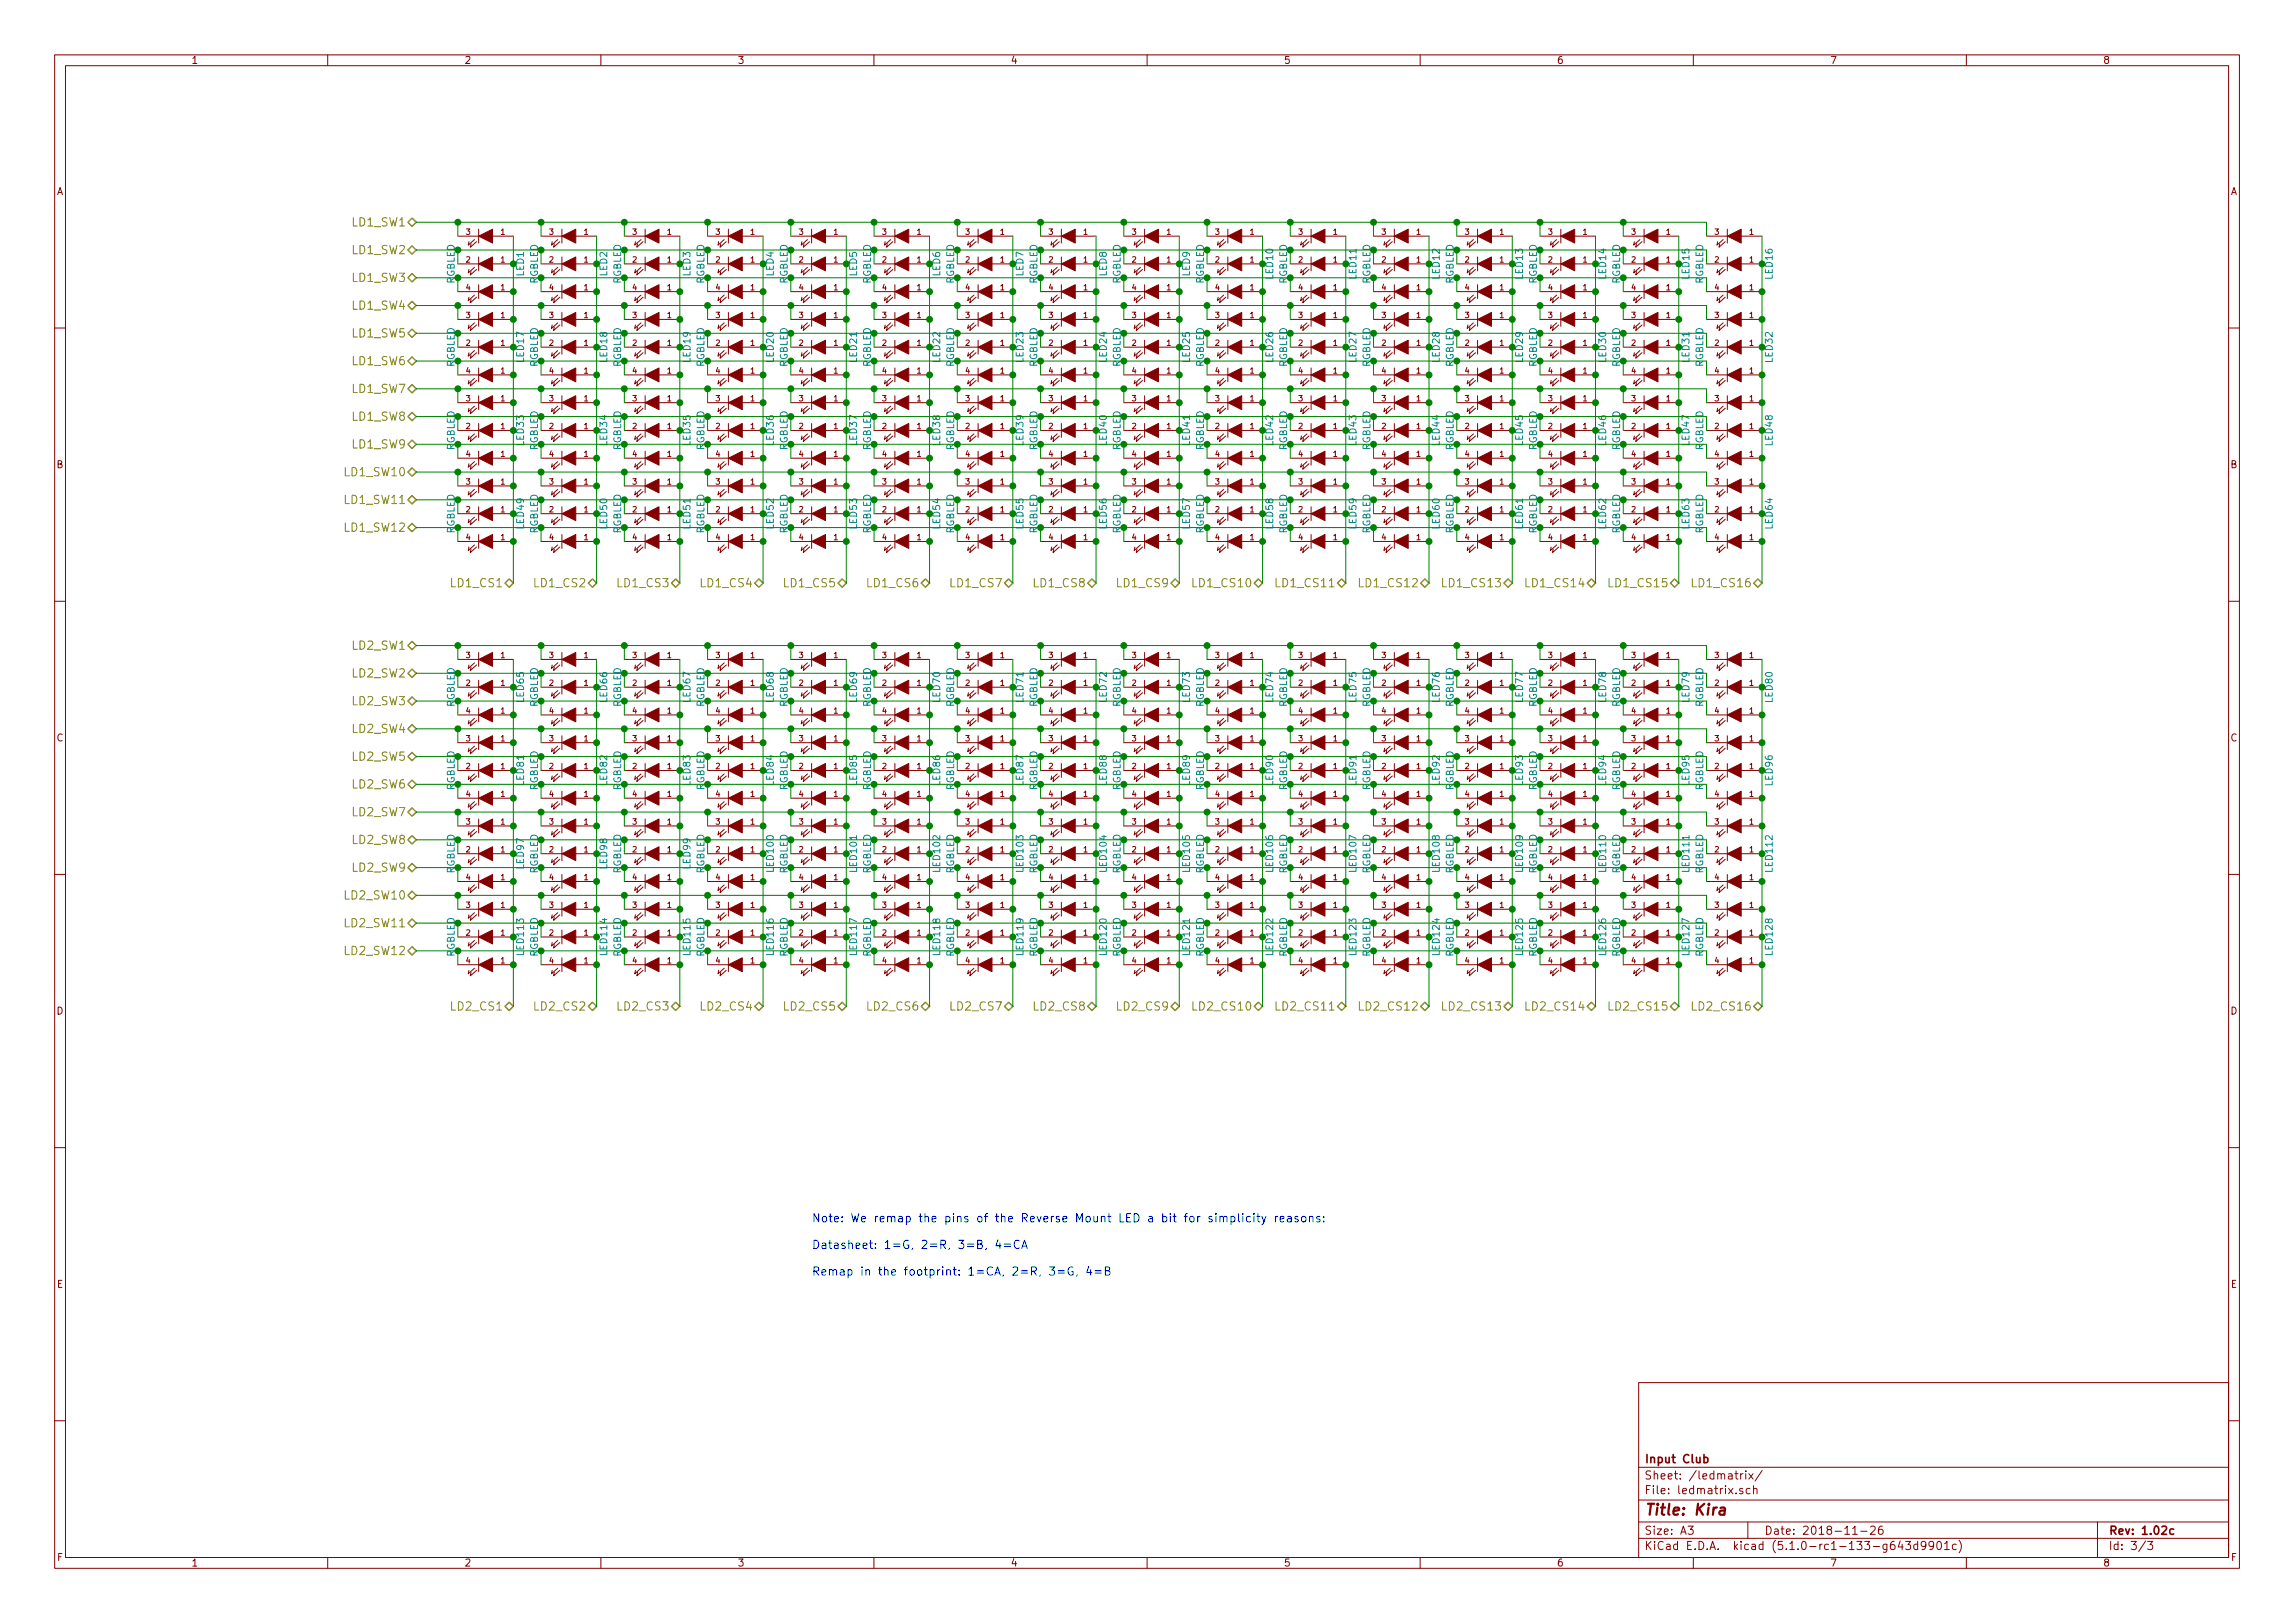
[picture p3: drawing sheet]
<svg xmlns="http://www.w3.org/2000/svg" width="420mm" height="297mm" viewBox="0 0 420 297" stroke-linecap="round" stroke-linejoin="round" font-family="sans-serif">
<defs><g id="words">
<text font-size="2.8" fill="#840000" x="301" y="277.3">Title: Kira</text>
<g font-size="2.1" fill="#848400">
<text x="64.6" y="41.4">LD1_SW1</text>
<text x="64.6" y="46.5">LD1_SW2</text>
<text x="64.6" y="51.6">LD1_SW3</text>
<text x="64.6" y="56.7">LD1_SW4</text>
<text x="64.6" y="61.8">LD1_SW5</text>
<text x="64.6" y="66.8">LD1_SW6</text>
<text x="64.6" y="71.9">LD1_SW7</text>
<text x="64.6" y="77">LD1_SW8</text>
<text x="64.6" y="82.1">LD1_SW9</text>
<text x="63.4" y="87.2">LD1_SW10</text>
<text x="63.4" y="92.2">LD1_SW11</text>
<text x="63.4" y="97.3">LD1_SW12</text>
<text x="82.9" y="107.5">LD1_CS1</text>
<text x="98.1" y="107.5">LD1_CS2</text>
<text x="113.4" y="107.5">LD1_CS3</text>
<text x="128.6" y="107.5">LD1_CS4</text>
<text x="143.8" y="107.5">LD1_CS5</text>
<text x="159.1" y="107.5">LD1_CS6</text>
<text x="174.3" y="107.5">LD1_CS7</text>
<text x="189.6" y="107.5">LD1_CS8</text>
<text x="204.8" y="107.5">LD1_CS9</text>
<text x="218.9" y="107.5">LD1_CS10</text>
<text x="234.1" y="107.5">LD1_CS11</text>
<text x="249.4" y="107.5">LD1_CS12</text>
<text x="264.6" y="107.5">LD1_CS13</text>
<text x="279.8" y="107.5">LD1_CS14</text>
<text x="295.1" y="107.5">LD1_CS15</text>
<text x="310.3" y="107.5">LD1_CS16</text>
<text x="64.6" y="118.9">LD2_SW1</text>
<text x="64.6" y="124">LD2_SW2</text>
<text x="64.6" y="129.1">LD2_SW3</text>
<text x="64.6" y="134.1">LD2_SW4</text>
<text x="64.6" y="139.2">LD2_SW5</text>
<text x="64.6" y="144.3">LD2_SW6</text>
<text x="64.6" y="149.4">LD2_SW7</text>
<text x="64.6" y="154.5">LD2_SW8</text>
<text x="64.6" y="159.5">LD2_SW9</text>
<text x="63.4" y="164.6">LD2_SW10</text>
<text x="63.4" y="169.7">LD2_SW11</text>
<text x="63.4" y="174.8">LD2_SW12</text>
<text x="82.9" y="184.9">LD2_CS1</text>
<text x="98.1" y="184.9">LD2_CS2</text>
<text x="113.4" y="184.9">LD2_CS3</text>
<text x="128.6" y="184.9">LD2_CS4</text>
<text x="143.8" y="184.9">LD2_CS5</text>
<text x="159.1" y="184.9">LD2_CS6</text>
<text x="174.3" y="184.9">LD2_CS7</text>
<text x="189.6" y="184.9">LD2_CS8</text>
<text x="204.8" y="184.9">LD2_CS9</text>
<text x="218.9" y="184.9">LD2_CS10</text>
<text x="234.1" y="184.9">LD2_CS11</text>
<text x="249.4" y="184.9">LD2_CS12</text>
<text x="264.6" y="184.9">LD2_CS13</text>
<text x="279.8" y="184.9">LD2_CS14</text>
<text x="295.1" y="184.9">LD2_CS15</text>
<text x="310.3" y="184.9">LD2_CS16</text>
</g>
<g font-size="2.1" fill="#0000c2">
<text x="148.6" y="223.7">Note: We remap the pins of the Reverse Mount LED a bit for simplicity reasons:</text>
<text x="148.6" y="228.6">Datasheet: 1=G, 2=R, 3=B, 4=CA</text>
<text x="148.6" y="233.5">Remap in the footprint: 1=CA, 2=R, 3=G, 4=B</text>
</g>
<g font-size="2.1" fill="#840000">
<text x="301" y="267.8">Input Club</text>
<text x="301" y="273.5">File: ledmatrix.sch</text>
<text x="301" y="270.8">Sheet: /ledmatrix/</text>
<text x="301" y="280.9">Size: A3</text>
<text x="323" y="280.9">Date: 2018-11-26</text>
<text x="386" y="280.9">Rev: 1.02c</text>
<text x="301" y="283.7">KiCad E.D.A. kicad (5.1.0-rc1-133-g643d9901c)</text>
<text x="386" y="283.7">Id: 3/3</text>
</g>
<g font-size="1.8" fill="#840000">
<text x="35" y="11.7">1</text>
<text x="85" y="11.7">2</text>
<text x="135" y="11.7">3</text>
<text x="185" y="11.7">4</text>
<text x="235" y="11.7">5</text>
<text x="285" y="11.7">6</text>
<text x="335" y="11.7">7</text>
<text x="385" y="11.7">8</text>
<text x="10.4" y="35.7">A</text>
<text x="408.4" y="35.7">A</text>
<text x="10.4" y="85.7">B</text>
<text x="408.4" y="85.7">B</text>
<text x="10.4" y="135.7">C</text>
<text x="408.4" y="135.7">C</text>
<text x="10.4" y="185.7">D</text>
<text x="408.4" y="185.7">D</text>
<text x="10.4" y="235.7">E</text>
<text x="408.4" y="235.7">E</text>
<text x="10.5" y="285.7">F</text>
<text x="35" y="286.7">1</text>
<text x="85" y="286.7">2</text>
<text x="135" y="286.7">3</text>
<text x="185" y="286.7">4</text>
<text x="235" y="286.7">5</text>
<text x="285" y="286.7">6</text>
<text x="335" y="286.7">7</text>
<text x="385" y="286.7">8</text>
<text x="408.5" y="285.7">F</text>
</g>
<g font-size="1.8" fill="#008400">
<text x="83.2" y="52" transform="rotate(-90 83.2 52)">RGBLED</text>
<text x="98.5" y="52" transform="rotate(-90 98.5 52)">RGBLED</text>
<text x="113.7" y="52" transform="rotate(-90 113.7 52)">RGBLED</text>
<text x="129" y="52" transform="rotate(-90 129 52)">RGBLED</text>
<text x="144.2" y="52" transform="rotate(-90 144.2 52)">RGBLED</text>
<text x="159.4" y="52" transform="rotate(-90 159.4 52)">RGBLED</text>
<text x="174.7" y="52" transform="rotate(-90 174.7 52)">RGBLED</text>
<text x="189.9" y="52" transform="rotate(-90 189.9 52)">RGBLED</text>
<text x="205.2" y="52" transform="rotate(-90 205.2 52)">RGBLED</text>
<text x="220.4" y="52" transform="rotate(-90 220.4 52)">RGBLED</text>
<text x="235.6" y="52" transform="rotate(-90 235.6 52)">RGBLED</text>
<text x="250.9" y="52" transform="rotate(-90 250.9 52)">RGBLED</text>
<text x="266.1" y="52" transform="rotate(-90 266.1 52)">RGBLED</text>
<text x="281.4" y="52" transform="rotate(-90 281.4 52)">RGBLED</text>
<text x="296.6" y="52" transform="rotate(-90 296.6 52)">RGBLED</text>
<text x="311.8" y="52" transform="rotate(-90 311.8 52)">RGBLED</text>
<text x="83.2" y="67.3" transform="rotate(-90 83.2 67.3)">RGBLED</text>
<text x="98.5" y="67.3" transform="rotate(-90 98.5 67.3)">RGBLED</text>
<text x="113.7" y="67.3" transform="rotate(-90 113.7 67.3)">RGBLED</text>
<text x="129" y="67.3" transform="rotate(-90 129 67.3)">RGBLED</text>
<text x="144.2" y="67.3" transform="rotate(-90 144.2 67.3)">RGBLED</text>
<text x="159.4" y="67.3" transform="rotate(-90 159.4 67.3)">RGBLED</text>
<text x="174.7" y="67.3" transform="rotate(-90 174.7 67.3)">RGBLED</text>
<text x="189.9" y="67.3" transform="rotate(-90 189.9 67.3)">RGBLED</text>
<text x="205.2" y="67.3" transform="rotate(-90 205.2 67.3)">RGBLED</text>
<text x="220.4" y="67.3" transform="rotate(-90 220.4 67.3)">RGBLED</text>
<text x="235.6" y="67.3" transform="rotate(-90 235.6 67.3)">RGBLED</text>
<text x="250.9" y="67.3" transform="rotate(-90 250.9 67.3)">RGBLED</text>
<text x="266.1" y="67.3" transform="rotate(-90 266.1 67.3)">RGBLED</text>
<text x="281.4" y="67.3" transform="rotate(-90 281.4 67.3)">RGBLED</text>
<text x="296.6" y="67.3" transform="rotate(-90 296.6 67.3)">RGBLED</text>
<text x="311.8" y="67.3" transform="rotate(-90 311.8 67.3)">RGBLED</text>
<text x="83.2" y="82.5" transform="rotate(-90 83.2 82.5)">RGBLED</text>
<text x="98.5" y="82.5" transform="rotate(-90 98.5 82.5)">RGBLED</text>
<text x="113.7" y="82.5" transform="rotate(-90 113.7 82.5)">RGBLED</text>
<text x="129" y="82.5" transform="rotate(-90 129 82.5)">RGBLED</text>
<text x="144.2" y="82.5" transform="rotate(-90 144.2 82.5)">RGBLED</text>
<text x="159.4" y="82.5" transform="rotate(-90 159.4 82.5)">RGBLED</text>
<text x="174.7" y="82.5" transform="rotate(-90 174.7 82.5)">RGBLED</text>
<text x="189.9" y="82.5" transform="rotate(-90 189.9 82.5)">RGBLED</text>
<text x="205.2" y="82.5" transform="rotate(-90 205.2 82.5)">RGBLED</text>
<text x="220.4" y="82.5" transform="rotate(-90 220.4 82.5)">RGBLED</text>
<text x="235.6" y="82.5" transform="rotate(-90 235.6 82.5)">RGBLED</text>
<text x="250.9" y="82.5" transform="rotate(-90 250.9 82.5)">RGBLED</text>
<text x="266.1" y="82.5" transform="rotate(-90 266.1 82.5)">RGBLED</text>
<text x="281.4" y="82.5" transform="rotate(-90 281.4 82.5)">RGBLED</text>
<text x="296.6" y="82.5" transform="rotate(-90 296.6 82.5)">RGBLED</text>
<text x="311.8" y="82.5" transform="rotate(-90 311.8 82.5)">RGBLED</text>
<text x="83.2" y="97.8" transform="rotate(-90 83.2 97.8)">RGBLED</text>
<text x="98.5" y="97.8" transform="rotate(-90 98.5 97.8)">RGBLED</text>
<text x="113.7" y="97.8" transform="rotate(-90 113.7 97.8)">RGBLED</text>
<text x="129" y="97.8" transform="rotate(-90 129 97.8)">RGBLED</text>
<text x="144.2" y="97.8" transform="rotate(-90 144.2 97.8)">RGBLED</text>
<text x="159.4" y="97.8" transform="rotate(-90 159.4 97.8)">RGBLED</text>
<text x="174.7" y="97.8" transform="rotate(-90 174.7 97.8)">RGBLED</text>
<text x="189.9" y="97.8" transform="rotate(-90 189.9 97.8)">RGBLED</text>
<text x="205.2" y="97.8" transform="rotate(-90 205.2 97.8)">RGBLED</text>
<text x="220.4" y="97.8" transform="rotate(-90 220.4 97.8)">RGBLED</text>
<text x="235.6" y="97.8" transform="rotate(-90 235.6 97.8)">RGBLED</text>
<text x="250.9" y="97.8" transform="rotate(-90 250.9 97.8)">RGBLED</text>
<text x="266.1" y="97.8" transform="rotate(-90 266.1 97.8)">RGBLED</text>
<text x="281.4" y="97.8" transform="rotate(-90 281.4 97.8)">RGBLED</text>
<text x="296.6" y="97.8" transform="rotate(-90 296.6 97.8)">RGBLED</text>
<text x="311.8" y="97.8" transform="rotate(-90 311.8 97.8)">RGBLED</text>
<text x="83.2" y="129.5" transform="rotate(-90 83.2 129.5)">RGBLED</text>
<text x="98.5" y="129.5" transform="rotate(-90 98.5 129.5)">RGBLED</text>
<text x="113.7" y="129.5" transform="rotate(-90 113.7 129.5)">RGBLED</text>
<text x="129" y="129.5" transform="rotate(-90 129 129.5)">RGBLED</text>
<text x="144.2" y="129.5" transform="rotate(-90 144.2 129.5)">RGBLED</text>
<text x="159.4" y="129.5" transform="rotate(-90 159.4 129.5)">RGBLED</text>
<text x="174.7" y="129.5" transform="rotate(-90 174.7 129.5)">RGBLED</text>
<text x="189.9" y="129.5" transform="rotate(-90 189.9 129.5)">RGBLED</text>
<text x="205.2" y="129.5" transform="rotate(-90 205.2 129.5)">RGBLED</text>
<text x="220.4" y="129.5" transform="rotate(-90 220.4 129.5)">RGBLED</text>
<text x="235.6" y="129.5" transform="rotate(-90 235.6 129.5)">RGBLED</text>
<text x="250.9" y="129.5" transform="rotate(-90 250.9 129.5)">RGBLED</text>
<text x="266.1" y="129.5" transform="rotate(-90 266.1 129.5)">RGBLED</text>
<text x="281.4" y="129.5" transform="rotate(-90 281.4 129.5)">RGBLED</text>
<text x="296.6" y="129.5" transform="rotate(-90 296.6 129.5)">RGBLED</text>
<text x="311.8" y="129.5" transform="rotate(-90 311.8 129.5)">RGBLED</text>
<text x="83.2" y="144.7" transform="rotate(-90 83.2 144.7)">RGBLED</text>
<text x="98.5" y="144.7" transform="rotate(-90 98.5 144.7)">RGBLED</text>
<text x="113.7" y="144.7" transform="rotate(-90 113.7 144.7)">RGBLED</text>
<text x="129" y="144.7" transform="rotate(-90 129 144.7)">RGBLED</text>
<text x="144.2" y="144.7" transform="rotate(-90 144.2 144.7)">RGBLED</text>
<text x="159.4" y="144.7" transform="rotate(-90 159.4 144.7)">RGBLED</text>
<text x="174.7" y="144.7" transform="rotate(-90 174.7 144.7)">RGBLED</text>
<text x="189.9" y="144.7" transform="rotate(-90 189.9 144.7)">RGBLED</text>
<text x="205.2" y="144.7" transform="rotate(-90 205.2 144.7)">RGBLED</text>
<text x="220.4" y="144.7" transform="rotate(-90 220.4 144.7)">RGBLED</text>
<text x="235.6" y="144.7" transform="rotate(-90 235.6 144.7)">RGBLED</text>
<text x="250.9" y="144.7" transform="rotate(-90 250.9 144.7)">RGBLED</text>
<text x="266.1" y="144.7" transform="rotate(-90 266.1 144.7)">RGBLED</text>
<text x="281.4" y="144.7" transform="rotate(-90 281.4 144.7)">RGBLED</text>
<text x="296.6" y="144.7" transform="rotate(-90 296.6 144.7)">RGBLED</text>
<text x="311.8" y="144.7" transform="rotate(-90 311.8 144.7)">RGBLED</text>
<text x="83.2" y="160" transform="rotate(-90 83.2 160)">RGBLED</text>
<text x="98.5" y="160" transform="rotate(-90 98.5 160)">RGBLED</text>
<text x="113.7" y="160" transform="rotate(-90 113.7 160)">RGBLED</text>
<text x="129" y="160" transform="rotate(-90 129 160)">RGBLED</text>
<text x="144.2" y="160" transform="rotate(-90 144.2 160)">RGBLED</text>
<text x="159.4" y="160" transform="rotate(-90 159.4 160)">RGBLED</text>
<text x="174.7" y="160" transform="rotate(-90 174.7 160)">RGBLED</text>
<text x="189.9" y="160" transform="rotate(-90 189.9 160)">RGBLED</text>
<text x="205.2" y="160" transform="rotate(-90 205.2 160)">RGBLED</text>
<text x="220.4" y="160" transform="rotate(-90 220.4 160)">RGBLED</text>
<text x="235.6" y="160" transform="rotate(-90 235.6 160)">RGBLED</text>
<text x="250.9" y="160" transform="rotate(-90 250.9 160)">RGBLED</text>
<text x="266.1" y="160" transform="rotate(-90 266.1 160)">RGBLED</text>
<text x="281.4" y="160" transform="rotate(-90 281.4 160)">RGBLED</text>
<text x="296.6" y="160" transform="rotate(-90 296.6 160)">RGBLED</text>
<text x="311.8" y="160" transform="rotate(-90 311.8 160)">RGBLED</text>
<text x="83.2" y="175.2" transform="rotate(-90 83.2 175.2)">RGBLED</text>
<text x="98.5" y="175.2" transform="rotate(-90 98.5 175.2)">RGBLED</text>
<text x="113.7" y="175.2" transform="rotate(-90 113.7 175.2)">RGBLED</text>
<text x="129" y="175.2" transform="rotate(-90 129 175.2)">RGBLED</text>
<text x="144.2" y="175.2" transform="rotate(-90 144.2 175.2)">RGBLED</text>
<text x="159.4" y="175.2" transform="rotate(-90 159.4 175.2)">RGBLED</text>
<text x="174.7" y="175.2" transform="rotate(-90 174.7 175.2)">RGBLED</text>
<text x="189.9" y="175.2" transform="rotate(-90 189.9 175.2)">RGBLED</text>
<text x="205.2" y="175.2" transform="rotate(-90 205.2 175.2)">RGBLED</text>
<text x="220.4" y="175.2" transform="rotate(-90 220.4 175.2)">RGBLED</text>
<text x="235.6" y="175.2" transform="rotate(-90 235.6 175.2)">RGBLED</text>
<text x="250.9" y="175.2" transform="rotate(-90 250.9 175.2)">RGBLED</text>
<text x="266.1" y="175.2" transform="rotate(-90 266.1 175.2)">RGBLED</text>
<text x="281.4" y="175.2" transform="rotate(-90 281.4 175.2)">RGBLED</text>
<text x="296.6" y="175.2" transform="rotate(-90 296.6 175.2)">RGBLED</text>
<text x="311.8" y="175.2" transform="rotate(-90 311.8 175.2)">RGBLED</text>
</g>
<g font-size="1.8" fill="#008484">
<text x="95.9" y="50.6" transform="rotate(-90 95.9 50.6)">LED1</text>
<text x="111.2" y="50.6" transform="rotate(-90 111.2 50.6)">LED2</text>
<text x="126.4" y="50.6" transform="rotate(-90 126.4 50.6)">LED3</text>
<text x="141.7" y="50.6" transform="rotate(-90 141.7 50.6)">LED4</text>
<text x="156.9" y="50.6" transform="rotate(-90 156.9 50.6)">LED5</text>
<text x="172.1" y="50.6" transform="rotate(-90 172.1 50.6)">LED6</text>
<text x="187.4" y="50.6" transform="rotate(-90 187.4 50.6)">LED7</text>
<text x="202.6" y="50.6" transform="rotate(-90 202.6 50.6)">LED8</text>
<text x="217.9" y="50.6" transform="rotate(-90 217.9 50.6)">LED9</text>
<text x="233.1" y="51" transform="rotate(-90 233.1 51)">LED10</text>
<text x="248.3" y="51" transform="rotate(-90 248.3 51)">LED11</text>
<text x="263.6" y="51" transform="rotate(-90 263.6 51)">LED12</text>
<text x="278.8" y="51" transform="rotate(-90 278.8 51)">LED13</text>
<text x="294.1" y="51" transform="rotate(-90 294.1 51)">LED14</text>
<text x="309.3" y="51" transform="rotate(-90 309.3 51)">LED15</text>
<text x="324.5" y="51" transform="rotate(-90 324.5 51)">LED16</text>
<text x="95.9" y="66.3" transform="rotate(-90 95.9 66.3)">LED17</text>
<text x="111.2" y="66.3" transform="rotate(-90 111.2 66.3)">LED18</text>
<text x="126.4" y="66.3" transform="rotate(-90 126.4 66.3)">LED19</text>
<text x="141.7" y="66.3" transform="rotate(-90 141.7 66.3)">LED20</text>
<text x="156.9" y="66.3" transform="rotate(-90 156.9 66.3)">LED21</text>
<text x="172.1" y="66.3" transform="rotate(-90 172.1 66.3)">LED22</text>
<text x="187.4" y="66.3" transform="rotate(-90 187.4 66.3)">LED23</text>
<text x="202.6" y="66.3" transform="rotate(-90 202.6 66.3)">LED24</text>
<text x="217.9" y="66.3" transform="rotate(-90 217.9 66.3)">LED25</text>
<text x="233.1" y="66.3" transform="rotate(-90 233.1 66.3)">LED26</text>
<text x="248.3" y="66.3" transform="rotate(-90 248.3 66.3)">LED27</text>
<text x="263.6" y="66.3" transform="rotate(-90 263.6 66.3)">LED28</text>
<text x="278.8" y="66.3" transform="rotate(-90 278.8 66.3)">LED29</text>
<text x="294.1" y="66.3" transform="rotate(-90 294.1 66.3)">LED30</text>
<text x="309.3" y="66.3" transform="rotate(-90 309.3 66.3)">LED31</text>
<text x="324.5" y="66.3" transform="rotate(-90 324.5 66.3)">LED32</text>
<text x="95.9" y="81.5" transform="rotate(-90 95.9 81.5)">LED33</text>
<text x="111.2" y="81.5" transform="rotate(-90 111.2 81.5)">LED34</text>
<text x="126.4" y="81.5" transform="rotate(-90 126.4 81.5)">LED35</text>
<text x="141.7" y="81.5" transform="rotate(-90 141.7 81.5)">LED36</text>
<text x="156.9" y="81.5" transform="rotate(-90 156.9 81.5)">LED37</text>
<text x="172.1" y="81.5" transform="rotate(-90 172.1 81.5)">LED38</text>
<text x="187.4" y="81.5" transform="rotate(-90 187.4 81.5)">LED39</text>
<text x="202.6" y="81.5" transform="rotate(-90 202.6 81.5)">LED40</text>
<text x="217.9" y="81.5" transform="rotate(-90 217.9 81.5)">LED41</text>
<text x="233.1" y="81.5" transform="rotate(-90 233.1 81.5)">LED42</text>
<text x="248.3" y="81.5" transform="rotate(-90 248.3 81.5)">LED43</text>
<text x="263.6" y="81.5" transform="rotate(-90 263.6 81.5)">LED44</text>
<text x="278.8" y="81.5" transform="rotate(-90 278.8 81.5)">LED45</text>
<text x="294.1" y="81.5" transform="rotate(-90 294.1 81.5)">LED46</text>
<text x="309.3" y="81.5" transform="rotate(-90 309.3 81.5)">LED47</text>
<text x="324.5" y="81.5" transform="rotate(-90 324.5 81.5)">LED48</text>
<text x="95.9" y="96.8" transform="rotate(-90 95.9 96.8)">LED49</text>
<text x="111.2" y="96.8" transform="rotate(-90 111.2 96.8)">LED50</text>
<text x="126.4" y="96.8" transform="rotate(-90 126.4 96.8)">LED51</text>
<text x="141.7" y="96.8" transform="rotate(-90 141.7 96.8)">LED52</text>
<text x="156.9" y="96.8" transform="rotate(-90 156.9 96.8)">LED53</text>
<text x="172.1" y="96.8" transform="rotate(-90 172.1 96.8)">LED54</text>
<text x="187.4" y="96.8" transform="rotate(-90 187.4 96.8)">LED55</text>
<text x="202.6" y="96.8" transform="rotate(-90 202.6 96.8)">LED56</text>
<text x="217.9" y="96.8" transform="rotate(-90 217.9 96.8)">LED57</text>
<text x="233.1" y="96.8" transform="rotate(-90 233.1 96.8)">LED58</text>
<text x="248.3" y="96.8" transform="rotate(-90 248.3 96.8)">LED59</text>
<text x="263.6" y="96.8" transform="rotate(-90 263.6 96.8)">LED60</text>
<text x="278.8" y="96.8" transform="rotate(-90 278.8 96.8)">LED61</text>
<text x="294.1" y="96.8" transform="rotate(-90 294.1 96.8)">LED62</text>
<text x="309.3" y="96.8" transform="rotate(-90 309.3 96.8)">LED63</text>
<text x="324.5" y="96.8" transform="rotate(-90 324.5 96.8)">LED64</text>
<text x="95.9" y="128.5" transform="rotate(-90 95.9 128.5)">LED65</text>
<text x="111.2" y="128.5" transform="rotate(-90 111.2 128.5)">LED66</text>
<text x="126.4" y="128.5" transform="rotate(-90 126.4 128.5)">LED67</text>
<text x="141.7" y="128.5" transform="rotate(-90 141.7 128.5)">LED68</text>
<text x="156.9" y="128.5" transform="rotate(-90 156.9 128.5)">LED69</text>
<text x="172.1" y="128.5" transform="rotate(-90 172.1 128.5)">LED70</text>
<text x="187.4" y="128.5" transform="rotate(-90 187.4 128.5)">LED71</text>
<text x="202.6" y="128.5" transform="rotate(-90 202.6 128.5)">LED72</text>
<text x="217.9" y="128.5" transform="rotate(-90 217.9 128.5)">LED73</text>
<text x="233.1" y="128.5" transform="rotate(-90 233.1 128.5)">LED74</text>
<text x="248.3" y="128.5" transform="rotate(-90 248.3 128.5)">LED75</text>
<text x="263.6" y="128.5" transform="rotate(-90 263.6 128.5)">LED76</text>
<text x="278.8" y="128.5" transform="rotate(-90 278.8 128.5)">LED77</text>
<text x="294.1" y="128.5" transform="rotate(-90 294.1 128.5)">LED78</text>
<text x="309.3" y="128.5" transform="rotate(-90 309.3 128.5)">LED79</text>
<text x="324.5" y="128.5" transform="rotate(-90 324.5 128.5)">LED80</text>
<text x="95.9" y="143.7" transform="rotate(-90 95.9 143.7)">LED81</text>
<text x="111.2" y="143.7" transform="rotate(-90 111.2 143.7)">LED82</text>
<text x="126.4" y="143.7" transform="rotate(-90 126.4 143.7)">LED83</text>
<text x="141.7" y="143.7" transform="rotate(-90 141.7 143.7)">LED84</text>
<text x="156.9" y="143.7" transform="rotate(-90 156.9 143.7)">LED85</text>
<text x="172.1" y="143.7" transform="rotate(-90 172.1 143.7)">LED86</text>
<text x="187.4" y="143.7" transform="rotate(-90 187.4 143.7)">LED87</text>
<text x="202.6" y="143.7" transform="rotate(-90 202.6 143.7)">LED88</text>
<text x="217.9" y="143.7" transform="rotate(-90 217.9 143.7)">LED89</text>
<text x="233.1" y="143.7" transform="rotate(-90 233.1 143.7)">LED90</text>
<text x="248.3" y="143.7" transform="rotate(-90 248.3 143.7)">LED91</text>
<text x="263.6" y="143.7" transform="rotate(-90 263.6 143.7)">LED92</text>
<text x="278.8" y="143.7" transform="rotate(-90 278.8 143.7)">LED93</text>
<text x="294.1" y="143.7" transform="rotate(-90 294.1 143.7)">LED94</text>
<text x="309.3" y="143.7" transform="rotate(-90 309.3 143.7)">LED95</text>
<text x="324.5" y="143.7" transform="rotate(-90 324.5 143.7)">LED96</text>
<text x="95.9" y="159" transform="rotate(-90 95.9 159)">LED97</text>
<text x="111.2" y="159" transform="rotate(-90 111.2 159)">LED98</text>
<text x="126.4" y="159" transform="rotate(-90 126.4 159)">LED99</text>
<text x="141.7" y="159.5" transform="rotate(-90 141.7 159.5)">LED100</text>
<text x="156.9" y="159.5" transform="rotate(-90 156.9 159.5)">LED101</text>
<text x="172.1" y="159.5" transform="rotate(-90 172.1 159.5)">LED102</text>
<text x="187.4" y="159.5" transform="rotate(-90 187.4 159.5)">LED103</text>
<text x="202.6" y="159.5" transform="rotate(-90 202.6 159.5)">LED104</text>
<text x="217.9" y="159.5" transform="rotate(-90 217.9 159.5)">LED105</text>
<text x="233.1" y="159.5" transform="rotate(-90 233.1 159.5)">LED106</text>
<text x="248.3" y="159.5" transform="rotate(-90 248.3 159.5)">LED107</text>
<text x="263.6" y="159.5" transform="rotate(-90 263.6 159.5)">LED108</text>
<text x="278.8" y="159.5" transform="rotate(-90 278.8 159.5)">LED109</text>
<text x="294.1" y="159.5" transform="rotate(-90 294.1 159.5)">LED110</text>
<text x="309.3" y="159.5" transform="rotate(-90 309.3 159.5)">LED111</text>
<text x="324.5" y="159.5" transform="rotate(-90 324.5 159.5)">LED112</text>
<text x="95.9" y="174.7" transform="rotate(-90 95.9 174.7)">LED113</text>
<text x="111.2" y="174.7" transform="rotate(-90 111.2 174.7)">LED114</text>
<text x="126.4" y="174.7" transform="rotate(-90 126.4 174.7)">LED115</text>
<text x="141.7" y="174.7" transform="rotate(-90 141.7 174.7)">LED116</text>
<text x="156.9" y="174.7" transform="rotate(-90 156.9 174.7)">LED117</text>
<text x="172.1" y="174.7" transform="rotate(-90 172.1 174.7)">LED118</text>
<text x="187.4" y="174.7" transform="rotate(-90 187.4 174.7)">LED119</text>
<text x="202.6" y="174.7" transform="rotate(-90 202.6 174.7)">LED120</text>
<text x="217.9" y="174.7" transform="rotate(-90 217.9 174.7)">LED121</text>
<text x="233.1" y="174.7" transform="rotate(-90 233.1 174.7)">LED122</text>
<text x="248.3" y="174.7" transform="rotate(-90 248.3 174.7)">LED123</text>
<text x="263.6" y="174.7" transform="rotate(-90 263.6 174.7)">LED124</text>
<text x="278.8" y="174.7" transform="rotate(-90 278.8 174.7)">LED125</text>
<text x="294.1" y="174.7" transform="rotate(-90 294.1 174.7)">LED126</text>
<text x="309.3" y="174.7" transform="rotate(-90 309.3 174.7)">LED127</text>
<text x="324.5" y="174.7" transform="rotate(-90 324.5 174.7)">LED128</text>
</g>
<g font-size="1.4" fill="#840000">
<text x="85.3" y="43">3</text>
<text x="91.7" y="43">1</text>
<text x="100.6" y="43">3</text>
<text x="106.9" y="43">1</text>
<text x="115.8" y="43">3</text>
<text x="122.2" y="43">1</text>
<text x="131.1" y="43">3</text>
<text x="137.4" y="43">1</text>
<text x="146.3" y="43">3</text>
<text x="152.7" y="43">1</text>
<text x="161.5" y="43">3</text>
<text x="167.9" y="43">1</text>
<text x="176.8" y="43">3</text>
<text x="183.1" y="43">1</text>
<text x="192" y="43">3</text>
<text x="198.4" y="43">1</text>
<text x="207.3" y="43">3</text>
<text x="213.6" y="43">1</text>
<text x="222.5" y="43">3</text>
<text x="228.9" y="43">1</text>
<text x="237.7" y="43">3</text>
<text x="244.1" y="43">1</text>
<text x="253" y="43">3</text>
<text x="259.3" y="43">1</text>
<text x="268.2" y="43">3</text>
<text x="274.6" y="43">1</text>
<text x="283.5" y="43">3</text>
<text x="289.8" y="43">1</text>
<text x="298.7" y="43">3</text>
<text x="305.1" y="43">1</text>
<text x="313.9" y="43">3</text>
<text x="320.3" y="43">1</text>
<text x="85.3" y="48">2</text>
<text x="85.3" y="53.1">4</text>
<text x="91.7" y="48">1</text>
<text x="91.7" y="53.1">1</text>
<text x="100.6" y="48">2</text>
<text x="100.6" y="53.1">4</text>
<text x="106.9" y="48">1</text>
<text x="106.9" y="53.1">1</text>
<text x="115.8" y="48">2</text>
<text x="115.8" y="53.1">4</text>
<text x="122.2" y="48">1</text>
<text x="122.2" y="53.1">1</text>
<text x="131.1" y="48">2</text>
<text x="131.1" y="53.1">4</text>
<text x="137.4" y="48">1</text>
<text x="137.4" y="53.1">1</text>
<text x="146.3" y="48">2</text>
<text x="146.3" y="53.1">4</text>
<text x="152.7" y="48">1</text>
<text x="152.7" y="53.1">1</text>
<text x="161.5" y="48">2</text>
<text x="161.5" y="53.1">4</text>
<text x="167.9" y="48">1</text>
<text x="167.9" y="53.1">1</text>
<text x="176.8" y="48">2</text>
<text x="176.8" y="53.1">4</text>
<text x="183.1" y="48">1</text>
<text x="183.1" y="53.1">1</text>
<text x="192" y="48">2</text>
<text x="192" y="53.1">4</text>
<text x="198.4" y="48">1</text>
<text x="198.4" y="53.1">1</text>
<text x="207.3" y="48">2</text>
<text x="207.3" y="53.1">4</text>
<text x="213.6" y="48">1</text>
<text x="213.6" y="53.1">1</text>
<text x="222.5" y="48">2</text>
<text x="222.5" y="53.1">4</text>
<text x="228.9" y="48">1</text>
<text x="228.9" y="53.1">1</text>
<text x="237.7" y="48">2</text>
<text x="237.7" y="53.1">4</text>
<text x="244.1" y="48">1</text>
<text x="244.1" y="53.1">1</text>
<text x="253" y="48">2</text>
<text x="253" y="53.1">4</text>
<text x="259.3" y="48">1</text>
<text x="259.3" y="53.1">1</text>
<text x="268.2" y="48">2</text>
<text x="268.2" y="53.1">4</text>
<text x="274.6" y="48">1</text>
<text x="274.6" y="53.1">1</text>
<text x="283.5" y="48">2</text>
<text x="283.5" y="53.1">4</text>
<text x="289.8" y="48">1</text>
<text x="289.8" y="53.1">1</text>
<text x="298.7" y="48">2</text>
<text x="298.7" y="53.1">4</text>
<text x="305.1" y="48">1</text>
<text x="305.1" y="53.1">1</text>
<text x="313.9" y="48">2</text>
<text x="313.9" y="53.1">4</text>
<text x="320.3" y="48">1</text>
<text x="320.3" y="53.1">1</text>
<text x="85.3" y="58.2">3</text>
<text x="91.7" y="58.2">1</text>
<text x="100.6" y="58.2">3</text>
<text x="106.9" y="58.2">1</text>
<text x="115.8" y="58.2">3</text>
<text x="122.2" y="58.2">1</text>
<text x="131.1" y="58.2">3</text>
<text x="137.4" y="58.2">1</text>
<text x="146.3" y="58.2">3</text>
<text x="152.7" y="58.2">1</text>
<text x="161.5" y="58.2">3</text>
<text x="167.9" y="58.2">1</text>
<text x="176.8" y="58.2">3</text>
<text x="183.1" y="58.2">1</text>
<text x="192" y="58.2">3</text>
<text x="198.4" y="58.2">1</text>
<text x="207.3" y="58.2">3</text>
<text x="213.6" y="58.2">1</text>
<text x="222.5" y="58.2">3</text>
<text x="228.9" y="58.2">1</text>
<text x="237.7" y="58.2">3</text>
<text x="244.1" y="58.2">1</text>
<text x="253" y="58.2">3</text>
<text x="259.3" y="58.2">1</text>
<text x="268.2" y="58.2">3</text>
<text x="274.6" y="58.2">1</text>
<text x="283.5" y="58.2">3</text>
<text x="289.8" y="58.2">1</text>
<text x="298.7" y="58.2">3</text>
<text x="305.1" y="58.2">1</text>
<text x="313.9" y="58.2">3</text>
<text x="320.3" y="58.2">1</text>
<text x="85.3" y="63.3">2</text>
<text x="91.7" y="63.3">1</text>
<text x="100.6" y="63.3">2</text>
<text x="106.9" y="63.3">1</text>
<text x="115.8" y="63.3">2</text>
<text x="122.2" y="63.3">1</text>
<text x="131.1" y="63.3">2</text>
<text x="137.4" y="63.3">1</text>
<text x="146.3" y="63.3">2</text>
<text x="152.7" y="63.3">1</text>
<text x="161.5" y="63.3">2</text>
<text x="167.9" y="63.3">1</text>
<text x="176.8" y="63.3">2</text>
<text x="183.1" y="63.3">1</text>
<text x="192" y="63.3">2</text>
<text x="198.4" y="63.3">1</text>
<text x="207.3" y="63.3">2</text>
<text x="213.6" y="63.3">1</text>
<text x="222.5" y="63.3">2</text>
<text x="228.9" y="63.3">1</text>
<text x="237.7" y="63.3">2</text>
<text x="244.1" y="63.3">1</text>
<text x="253" y="63.3">2</text>
<text x="259.3" y="63.3">1</text>
<text x="268.2" y="63.3">2</text>
<text x="274.6" y="63.3">1</text>
<text x="283.5" y="63.3">2</text>
<text x="289.8" y="63.3">1</text>
<text x="298.7" y="63.3">2</text>
<text x="305.1" y="63.3">1</text>
<text x="313.9" y="63.3">2</text>
<text x="320.3" y="63.3">1</text>
<text x="85.3" y="68.4">4</text>
<text x="91.7" y="68.4">1</text>
<text x="100.6" y="68.4">4</text>
<text x="106.9" y="68.4">1</text>
<text x="115.8" y="68.4">4</text>
<text x="122.2" y="68.4">1</text>
<text x="131.1" y="68.4">4</text>
<text x="137.4" y="68.4">1</text>
<text x="146.3" y="68.4">4</text>
<text x="152.7" y="68.4">1</text>
<text x="161.5" y="68.4">4</text>
<text x="167.9" y="68.4">1</text>
<text x="176.8" y="68.4">4</text>
<text x="183.1" y="68.4">1</text>
<text x="192" y="68.4">4</text>
<text x="198.4" y="68.4">1</text>
<text x="207.3" y="68.4">4</text>
<text x="213.6" y="68.4">1</text>
<text x="222.5" y="68.4">4</text>
<text x="228.9" y="68.4">1</text>
<text x="237.7" y="68.4">4</text>
<text x="244.1" y="68.4">1</text>
<text x="253" y="68.4">4</text>
<text x="259.3" y="68.4">1</text>
<text x="268.2" y="68.4">4</text>
<text x="274.6" y="68.4">1</text>
<text x="283.5" y="68.4">4</text>
<text x="289.8" y="68.4">1</text>
<text x="298.7" y="68.4">4</text>
<text x="305.1" y="68.4">1</text>
<text x="313.9" y="68.4">4</text>
<text x="320.3" y="68.4">1</text>
<text x="85.3" y="73.4">3</text>
<text x="91.7" y="73.4">1</text>
<text x="100.6" y="73.4">3</text>
<text x="106.9" y="73.4">1</text>
<text x="115.8" y="73.4">3</text>
<text x="122.2" y="73.4">1</text>
<text x="131.1" y="73.4">3</text>
<text x="137.4" y="73.4">1</text>
<text x="146.3" y="73.4">3</text>
<text x="152.7" y="73.4">1</text>
<text x="161.5" y="73.4">3</text>
<text x="167.9" y="73.4">1</text>
<text x="176.8" y="73.4">3</text>
<text x="183.1" y="73.4">1</text>
<text x="192" y="73.4">3</text>
<text x="198.4" y="73.4">1</text>
<text x="207.3" y="73.4">3</text>
<text x="213.6" y="73.4">1</text>
<text x="222.5" y="73.4">3</text>
<text x="228.9" y="73.4">1</text>
<text x="237.7" y="73.4">3</text>
<text x="244.1" y="73.4">1</text>
<text x="253" y="73.4">3</text>
<text x="259.3" y="73.4">1</text>
<text x="268.2" y="73.4">3</text>
<text x="274.6" y="73.4">1</text>
<text x="283.5" y="73.4">3</text>
<text x="289.8" y="73.4">1</text>
<text x="298.7" y="73.4">3</text>
<text x="305.1" y="73.4">1</text>
<text x="313.9" y="73.4">3</text>
<text x="320.3" y="73.4">1</text>
<text x="85.3" y="78.5">2</text>
<text x="85.3" y="83.6">4</text>
<text x="91.7" y="78.5">1</text>
<text x="91.7" y="83.6">1</text>
<text x="100.6" y="78.5">2</text>
<text x="100.6" y="83.6">4</text>
<text x="106.9" y="78.5">1</text>
<text x="106.9" y="83.6">1</text>
<text x="115.8" y="78.5">2</text>
<text x="115.8" y="83.6">4</text>
<text x="122.2" y="78.5">1</text>
<text x="122.2" y="83.6">1</text>
<text x="131.1" y="78.5">2</text>
<text x="131.1" y="83.6">4</text>
<text x="137.4" y="78.5">1</text>
<text x="137.4" y="83.6">1</text>
<text x="146.3" y="78.5">2</text>
<text x="146.3" y="83.6">4</text>
<text x="152.7" y="78.5">1</text>
<text x="152.7" y="83.6">1</text>
<text x="161.5" y="78.5">2</text>
<text x="161.5" y="83.6">4</text>
<text x="167.9" y="78.5">1</text>
<text x="167.9" y="83.6">1</text>
<text x="176.8" y="78.5">2</text>
<text x="176.8" y="83.6">4</text>
<text x="183.1" y="78.5">1</text>
<text x="183.1" y="83.6">1</text>
<text x="192" y="78.5">2</text>
<text x="192" y="83.6">4</text>
<text x="198.4" y="78.5">1</text>
<text x="198.4" y="83.6">1</text>
<text x="207.3" y="78.5">2</text>
<text x="207.3" y="83.6">4</text>
<text x="213.6" y="78.5">1</text>
<text x="213.6" y="83.6">1</text>
<text x="222.5" y="78.5">2</text>
<text x="222.5" y="83.6">4</text>
<text x="228.9" y="78.5">1</text>
<text x="228.9" y="83.6">1</text>
<text x="237.7" y="78.5">2</text>
<text x="237.7" y="83.6">4</text>
<text x="244.1" y="78.5">1</text>
<text x="244.1" y="83.6">1</text>
<text x="253" y="78.5">2</text>
<text x="253" y="83.6">4</text>
<text x="259.3" y="78.5">1</text>
<text x="259.3" y="83.6">1</text>
<text x="268.2" y="78.5">2</text>
<text x="268.2" y="83.6">4</text>
<text x="274.6" y="78.5">1</text>
<text x="274.6" y="83.6">1</text>
<text x="283.5" y="78.5">2</text>
<text x="283.5" y="83.6">4</text>
<text x="289.8" y="78.5">1</text>
<text x="289.8" y="83.6">1</text>
<text x="298.7" y="78.5">2</text>
<text x="298.7" y="83.6">4</text>
<text x="305.1" y="78.5">1</text>
<text x="305.1" y="83.6">1</text>
<text x="313.9" y="78.5">2</text>
<text x="313.9" y="83.6">4</text>
<text x="320.3" y="78.5">1</text>
<text x="320.3" y="83.6">1</text>
<text x="85.3" y="88.7">3</text>
<text x="91.7" y="88.7">1</text>
<text x="100.6" y="88.7">3</text>
<text x="106.9" y="88.7">1</text>
<text x="115.8" y="88.7">3</text>
<text x="122.2" y="88.7">1</text>
<text x="131.1" y="88.7">3</text>
<text x="137.4" y="88.7">1</text>
<text x="146.3" y="88.7">3</text>
<text x="152.7" y="88.7">1</text>
<text x="161.5" y="88.7">3</text>
<text x="167.9" y="88.7">1</text>
<text x="176.8" y="88.7">3</text>
<text x="183.1" y="88.7">1</text>
<text x="192" y="88.7">3</text>
<text x="198.4" y="88.7">1</text>
<text x="207.3" y="88.7">3</text>
<text x="213.6" y="88.7">1</text>
<text x="222.5" y="88.7">3</text>
<text x="228.9" y="88.7">1</text>
<text x="237.7" y="88.7">3</text>
<text x="244.1" y="88.7">1</text>
<text x="253" y="88.7">3</text>
<text x="259.3" y="88.7">1</text>
<text x="268.2" y="88.7">3</text>
<text x="274.6" y="88.7">1</text>
<text x="283.5" y="88.7">3</text>
<text x="289.8" y="88.7">1</text>
<text x="298.7" y="88.7">3</text>
<text x="305.1" y="88.7">1</text>
<text x="313.9" y="88.7">3</text>
<text x="320.3" y="88.7">1</text>
<text x="85.3" y="93.8">2</text>
<text x="91.7" y="93.8">1</text>
<text x="100.6" y="93.8">2</text>
<text x="106.9" y="93.8">1</text>
<text x="115.8" y="93.8">2</text>
<text x="122.2" y="93.8">1</text>
<text x="131.1" y="93.8">2</text>
<text x="137.4" y="93.8">1</text>
<text x="146.3" y="93.8">2</text>
<text x="152.7" y="93.8">1</text>
<text x="161.5" y="93.8">2</text>
<text x="167.9" y="93.8">1</text>
<text x="176.8" y="93.8">2</text>
<text x="183.1" y="93.8">1</text>
<text x="192" y="93.8">2</text>
<text x="198.4" y="93.8">1</text>
<text x="207.3" y="93.8">2</text>
<text x="213.6" y="93.8">1</text>
<text x="222.5" y="93.8">2</text>
<text x="228.9" y="93.8">1</text>
<text x="237.7" y="93.8">2</text>
<text x="244.1" y="93.8">1</text>
<text x="253" y="93.8">2</text>
<text x="259.3" y="93.8">1</text>
<text x="268.2" y="93.8">2</text>
<text x="274.6" y="93.8">1</text>
<text x="283.5" y="93.8">2</text>
<text x="289.8" y="93.8">1</text>
<text x="298.7" y="93.8">2</text>
<text x="305.1" y="93.8">1</text>
<text x="313.9" y="93.8">2</text>
<text x="320.3" y="93.8">1</text>
<text x="85.3" y="98.8">4</text>
<text x="91.7" y="98.8">1</text>
<text x="100.6" y="98.8">4</text>
<text x="106.9" y="98.8">1</text>
<text x="115.8" y="98.8">4</text>
<text x="122.2" y="98.8">1</text>
<text x="131.1" y="98.8">4</text>
<text x="137.4" y="98.8">1</text>
<text x="146.3" y="98.8">4</text>
<text x="152.7" y="98.8">1</text>
<text x="161.5" y="98.8">4</text>
<text x="167.9" y="98.8">1</text>
<text x="176.8" y="98.8">4</text>
<text x="183.1" y="98.8">1</text>
<text x="192" y="98.8">4</text>
<text x="198.4" y="98.8">1</text>
<text x="207.3" y="98.8">4</text>
<text x="213.6" y="98.8">1</text>
<text x="222.5" y="98.8">4</text>
<text x="228.9" y="98.8">1</text>
<text x="237.7" y="98.8">4</text>
<text x="244.1" y="98.8">1</text>
<text x="253" y="98.8">4</text>
<text x="259.3" y="98.8">1</text>
<text x="268.2" y="98.8">4</text>
<text x="274.6" y="98.8">1</text>
<text x="283.5" y="98.8">4</text>
<text x="289.8" y="98.8">1</text>
<text x="298.7" y="98.8">4</text>
<text x="305.1" y="98.8">1</text>
<text x="313.9" y="98.8">4</text>
<text x="320.3" y="98.8">1</text>
<text x="85.3" y="125.5">2</text>
<text x="85.3" y="120.4">3</text>
<text x="91.7" y="120.4">1</text>
<text x="91.7" y="125.5">1</text>
<text x="100.6" y="125.5">2</text>
<text x="100.6" y="120.4">3</text>
<text x="106.9" y="120.4">1</text>
<text x="106.9" y="125.5">1</text>
<text x="115.8" y="125.5">2</text>
<text x="115.8" y="120.4">3</text>
<text x="122.2" y="120.4">1</text>
<text x="122.2" y="125.5">1</text>
<text x="131.1" y="125.5">2</text>
<text x="131.1" y="120.4">3</text>
<text x="137.4" y="120.4">1</text>
<text x="137.4" y="125.5">1</text>
<text x="146.3" y="125.5">2</text>
<text x="146.3" y="120.4">3</text>
<text x="152.7" y="120.4">1</text>
<text x="152.7" y="125.5">1</text>
<text x="161.5" y="125.5">2</text>
<text x="161.5" y="120.4">3</text>
<text x="167.9" y="120.4">1</text>
<text x="167.9" y="125.5">1</text>
<text x="176.8" y="125.5">2</text>
<text x="176.8" y="120.4">3</text>
<text x="183.1" y="120.4">1</text>
<text x="183.1" y="125.5">1</text>
<text x="192" y="125.5">2</text>
<text x="192" y="120.4">3</text>
<text x="198.4" y="120.4">1</text>
<text x="198.4" y="125.5">1</text>
<text x="207.3" y="125.5">2</text>
<text x="207.3" y="120.4">3</text>
<text x="213.6" y="120.4">1</text>
<text x="213.6" y="125.5">1</text>
<text x="222.5" y="125.5">2</text>
<text x="222.5" y="120.4">3</text>
<text x="228.9" y="120.4">1</text>
<text x="228.9" y="125.5">1</text>
<text x="237.7" y="125.5">2</text>
<text x="237.7" y="120.4">3</text>
<text x="244.1" y="120.4">1</text>
<text x="244.1" y="125.5">1</text>
<text x="253" y="125.5">2</text>
<text x="253" y="120.4">3</text>
<text x="259.3" y="120.4">1</text>
<text x="259.3" y="125.5">1</text>
<text x="268.2" y="125.5">2</text>
<text x="268.2" y="120.4">3</text>
<text x="274.6" y="120.4">1</text>
<text x="274.6" y="125.5">1</text>
<text x="283.5" y="125.5">2</text>
<text x="283.5" y="120.4">3</text>
<text x="289.8" y="120.4">1</text>
<text x="289.8" y="125.5">1</text>
<text x="298.7" y="125.5">2</text>
<text x="298.7" y="120.4">3</text>
<text x="305.1" y="120.4">1</text>
<text x="305.1" y="125.5">1</text>
<text x="313.9" y="125.5">2</text>
<text x="313.9" y="120.4">3</text>
<text x="320.3" y="120.4">1</text>
<text x="320.3" y="125.5">1</text>
<text x="85.3" y="130.6">4</text>
<text x="91.7" y="130.6">1</text>
<text x="100.6" y="130.6">4</text>
<text x="106.9" y="130.6">1</text>
<text x="115.8" y="130.6">4</text>
<text x="122.2" y="130.6">1</text>
<text x="131.1" y="130.6">4</text>
<text x="137.4" y="130.6">1</text>
<text x="146.3" y="130.6">4</text>
<text x="152.7" y="130.6">1</text>
<text x="161.5" y="130.6">4</text>
<text x="167.9" y="130.6">1</text>
<text x="176.8" y="130.6">4</text>
<text x="183.1" y="130.6">1</text>
<text x="192" y="130.6">4</text>
<text x="198.4" y="130.6">1</text>
<text x="207.3" y="130.6">4</text>
<text x="213.6" y="130.6">1</text>
<text x="222.5" y="130.6">4</text>
<text x="228.9" y="130.6">1</text>
<text x="237.7" y="130.6">4</text>
<text x="244.1" y="130.6">1</text>
<text x="253" y="130.6">4</text>
<text x="259.3" y="130.6">1</text>
<text x="268.2" y="130.6">4</text>
<text x="274.6" y="130.6">1</text>
<text x="283.5" y="130.6">4</text>
<text x="289.8" y="130.6">1</text>
<text x="298.7" y="130.6">4</text>
<text x="305.1" y="130.6">1</text>
<text x="313.9" y="130.6">4</text>
<text x="320.3" y="130.6">1</text>
<text x="85.3" y="135.7">3</text>
<text x="91.7" y="135.7">1</text>
<text x="100.6" y="135.7">3</text>
<text x="106.9" y="135.7">1</text>
<text x="115.8" y="135.7">3</text>
<text x="122.2" y="135.7">1</text>
<text x="131.1" y="135.7">3</text>
<text x="137.4" y="135.7">1</text>
<text x="146.3" y="135.7">3</text>
<text x="152.7" y="135.7">1</text>
<text x="161.5" y="135.7">3</text>
<text x="167.9" y="135.7">1</text>
<text x="176.8" y="135.7">3</text>
<text x="183.1" y="135.7">1</text>
<text x="192" y="135.7">3</text>
<text x="198.4" y="135.7">1</text>
<text x="207.3" y="135.7">3</text>
<text x="213.6" y="135.7">1</text>
<text x="222.5" y="135.7">3</text>
<text x="228.9" y="135.7">1</text>
<text x="237.7" y="135.7">3</text>
<text x="244.1" y="135.7">1</text>
<text x="253" y="135.7">3</text>
<text x="259.3" y="135.7">1</text>
<text x="268.2" y="135.7">3</text>
<text x="274.6" y="135.7">1</text>
<text x="283.5" y="135.7">3</text>
<text x="289.8" y="135.7">1</text>
<text x="298.7" y="135.7">3</text>
<text x="305.1" y="135.7">1</text>
<text x="313.9" y="135.7">3</text>
<text x="320.3" y="135.7">1</text>
<text x="85.3" y="140.8">2</text>
<text x="91.7" y="140.8">1</text>
<text x="100.6" y="140.8">2</text>
<text x="106.9" y="140.8">1</text>
<text x="115.8" y="140.8">2</text>
<text x="122.2" y="140.8">1</text>
<text x="131.1" y="140.8">2</text>
<text x="137.4" y="140.8">1</text>
<text x="146.3" y="140.8">2</text>
<text x="152.7" y="140.8">1</text>
<text x="161.5" y="140.8">2</text>
<text x="167.9" y="140.8">1</text>
<text x="176.8" y="140.8">2</text>
<text x="183.1" y="140.8">1</text>
<text x="192" y="140.8">2</text>
<text x="198.4" y="140.8">1</text>
<text x="207.3" y="140.8">2</text>
<text x="213.6" y="140.8">1</text>
<text x="222.5" y="140.8">2</text>
<text x="228.9" y="140.8">1</text>
<text x="237.7" y="140.8">2</text>
<text x="244.1" y="140.8">1</text>
<text x="253" y="140.8">2</text>
<text x="259.3" y="140.8">1</text>
<text x="268.2" y="140.8">2</text>
<text x="274.6" y="140.8">1</text>
<text x="283.5" y="140.8">2</text>
<text x="289.8" y="140.8">1</text>
<text x="298.7" y="140.8">2</text>
<text x="305.1" y="140.8">1</text>
<text x="313.9" y="140.8">2</text>
<text x="320.3" y="140.8">1</text>
<text x="85.3" y="145.8">4</text>
<text x="91.7" y="145.8">1</text>
<text x="100.6" y="145.8">4</text>
<text x="106.9" y="145.8">1</text>
<text x="115.8" y="145.8">4</text>
<text x="122.2" y="145.8">1</text>
<text x="131.1" y="145.8">4</text>
<text x="137.4" y="145.8">1</text>
<text x="146.3" y="145.8">4</text>
<text x="152.7" y="145.8">1</text>
<text x="161.5" y="145.8">4</text>
<text x="167.9" y="145.8">1</text>
<text x="176.8" y="145.8">4</text>
<text x="183.1" y="145.8">1</text>
<text x="192" y="145.8">4</text>
<text x="198.4" y="145.8">1</text>
<text x="207.3" y="145.8">4</text>
<text x="213.6" y="145.8">1</text>
<text x="222.5" y="145.8">4</text>
<text x="228.9" y="145.8">1</text>
<text x="237.7" y="145.8">4</text>
<text x="244.1" y="145.8">1</text>
<text x="253" y="145.8">4</text>
<text x="259.3" y="145.8">1</text>
<text x="268.2" y="145.8">4</text>
<text x="274.6" y="145.8">1</text>
<text x="283.5" y="145.8">4</text>
<text x="289.8" y="145.8">1</text>
<text x="298.7" y="145.8">4</text>
<text x="305.1" y="145.8">1</text>
<text x="313.9" y="145.8">4</text>
<text x="320.3" y="145.8">1</text>
<text x="85.3" y="156">2</text>
<text x="85.3" y="150.9">3</text>
<text x="91.7" y="150.9">1</text>
<text x="91.7" y="156">1</text>
<text x="100.6" y="156">2</text>
<text x="100.6" y="150.9">3</text>
<text x="106.9" y="150.9">1</text>
<text x="106.9" y="156">1</text>
<text x="115.8" y="156">2</text>
<text x="115.8" y="150.9">3</text>
<text x="122.2" y="150.9">1</text>
<text x="122.2" y="156">1</text>
<text x="131.1" y="156">2</text>
<text x="131.1" y="150.9">3</text>
<text x="137.4" y="150.9">1</text>
<text x="137.4" y="156">1</text>
<text x="146.3" y="156">2</text>
<text x="146.3" y="150.9">3</text>
<text x="152.7" y="150.9">1</text>
<text x="152.7" y="156">1</text>
<text x="161.5" y="156">2</text>
<text x="161.5" y="150.9">3</text>
<text x="167.9" y="150.9">1</text>
<text x="167.9" y="156">1</text>
<text x="176.8" y="156">2</text>
<text x="176.8" y="150.9">3</text>
<text x="183.1" y="150.9">1</text>
<text x="183.1" y="156">1</text>
<text x="192" y="156">2</text>
<text x="192" y="150.9">3</text>
<text x="198.4" y="150.9">1</text>
<text x="198.4" y="156">1</text>
<text x="207.3" y="156">2</text>
<text x="207.3" y="150.9">3</text>
<text x="213.6" y="150.9">1</text>
<text x="213.6" y="156">1</text>
<text x="222.5" y="156">2</text>
<text x="222.5" y="150.9">3</text>
<text x="228.9" y="150.9">1</text>
<text x="228.9" y="156">1</text>
<text x="237.7" y="156">2</text>
<text x="237.7" y="150.9">3</text>
<text x="244.1" y="150.9">1</text>
<text x="244.1" y="156">1</text>
<text x="253" y="156">2</text>
<text x="253" y="150.9">3</text>
<text x="259.3" y="150.9">1</text>
<text x="259.3" y="156">1</text>
<text x="268.2" y="156">2</text>
<text x="268.2" y="150.9">3</text>
<text x="274.6" y="150.9">1</text>
<text x="274.6" y="156">1</text>
<text x="283.5" y="156">2</text>
<text x="283.5" y="150.9">3</text>
<text x="289.8" y="150.9">1</text>
<text x="289.8" y="156">1</text>
<text x="298.7" y="156">2</text>
<text x="298.7" y="150.9">3</text>
<text x="305.1" y="150.9">1</text>
<text x="305.1" y="156">1</text>
<text x="313.9" y="156">2</text>
<text x="313.9" y="150.9">3</text>
<text x="320.3" y="150.9">1</text>
<text x="320.3" y="156">1</text>
<text x="85.3" y="161.1">4</text>
<text x="91.7" y="161.1">1</text>
<text x="100.6" y="161.1">4</text>
<text x="106.9" y="161.1">1</text>
<text x="115.8" y="161.1">4</text>
<text x="122.2" y="161.1">1</text>
<text x="131.1" y="161.1">4</text>
<text x="137.4" y="161.1">1</text>
<text x="146.3" y="161.1">4</text>
<text x="152.7" y="161.1">1</text>
<text x="161.5" y="161.1">4</text>
<text x="167.9" y="161.1">1</text>
<text x="176.8" y="161.1">4</text>
<text x="183.1" y="161.1">1</text>
<text x="192" y="161.1">4</text>
<text x="198.4" y="161.1">1</text>
<text x="207.3" y="161.1">4</text>
<text x="213.6" y="161.1">1</text>
<text x="222.5" y="161.1">4</text>
<text x="228.9" y="161.1">1</text>
<text x="237.7" y="161.1">4</text>
<text x="244.1" y="161.1">1</text>
<text x="253" y="161.1">4</text>
<text x="259.3" y="161.1">1</text>
<text x="268.2" y="161.1">4</text>
<text x="274.6" y="161.1">1</text>
<text x="283.5" y="161.1">4</text>
<text x="289.8" y="161.1">1</text>
<text x="298.7" y="161.1">4</text>
<text x="305.1" y="161.1">1</text>
<text x="313.9" y="161.1">4</text>
<text x="320.3" y="161.1">1</text>
<text x="85.3" y="166.2">3</text>
<text x="91.7" y="166.2">1</text>
<text x="100.6" y="166.2">3</text>
<text x="106.9" y="166.2">1</text>
<text x="115.8" y="166.2">3</text>
<text x="122.2" y="166.2">1</text>
<text x="131.1" y="166.2">3</text>
<text x="137.4" y="166.2">1</text>
<text x="146.3" y="166.2">3</text>
<text x="152.7" y="166.2">1</text>
<text x="161.5" y="166.2">3</text>
<text x="167.9" y="166.2">1</text>
<text x="176.8" y="166.2">3</text>
<text x="183.1" y="166.2">1</text>
<text x="192" y="166.2">3</text>
<text x="198.4" y="166.2">1</text>
<text x="207.3" y="166.2">3</text>
<text x="213.6" y="166.2">1</text>
<text x="222.5" y="166.2">3</text>
<text x="228.9" y="166.2">1</text>
<text x="237.7" y="166.2">3</text>
<text x="244.1" y="166.2">1</text>
<text x="253" y="166.2">3</text>
<text x="259.3" y="166.2">1</text>
<text x="268.2" y="166.2">3</text>
<text x="274.6" y="166.2">1</text>
<text x="283.5" y="166.2">3</text>
<text x="289.8" y="166.2">1</text>
<text x="298.7" y="166.2">3</text>
<text x="305.1" y="166.2">1</text>
<text x="313.9" y="166.2">3</text>
<text x="320.3" y="166.2">1</text>
<text x="85.3" y="171.2">2</text>
<text x="91.7" y="171.2">1</text>
<text x="100.6" y="171.2">2</text>
<text x="106.9" y="171.2">1</text>
<text x="115.8" y="171.2">2</text>
<text x="122.2" y="171.2">1</text>
<text x="131.1" y="171.2">2</text>
<text x="137.4" y="171.2">1</text>
<text x="146.3" y="171.2">2</text>
<text x="152.7" y="171.2">1</text>
<text x="161.5" y="171.2">2</text>
<text x="167.9" y="171.2">1</text>
<text x="176.8" y="171.2">2</text>
<text x="183.1" y="171.2">1</text>
<text x="192" y="171.2">2</text>
<text x="198.4" y="171.2">1</text>
<text x="207.3" y="171.2">2</text>
<text x="213.6" y="171.2">1</text>
<text x="222.5" y="171.2">2</text>
<text x="228.9" y="171.2">1</text>
<text x="237.7" y="171.2">2</text>
<text x="244.1" y="171.2">1</text>
<text x="253" y="171.2">2</text>
<text x="259.3" y="171.2">1</text>
<text x="268.2" y="171.2">2</text>
<text x="274.6" y="171.2">1</text>
<text x="283.5" y="171.2">2</text>
<text x="289.8" y="171.2">1</text>
<text x="298.7" y="171.2">2</text>
<text x="305.1" y="171.2">1</text>
<text x="313.9" y="171.2">2</text>
<text x="320.3" y="171.2">1</text>
<text x="85.3" y="176.3">4</text>
<text x="91.7" y="176.3">1</text>
<text x="100.6" y="176.3">4</text>
<text x="106.9" y="176.3">1</text>
<text x="115.8" y="176.3">4</text>
<text x="122.2" y="176.3">1</text>
<text x="131.1" y="176.3">4</text>
<text x="137.4" y="176.3">1</text>
<text x="146.3" y="176.3">4</text>
<text x="152.7" y="176.3">1</text>
<text x="161.5" y="176.3">4</text>
<text x="167.9" y="176.3">1</text>
<text x="176.8" y="176.3">4</text>
<text x="183.1" y="176.3">1</text>
<text x="192" y="176.3">4</text>
<text x="198.4" y="176.3">1</text>
<text x="207.3" y="176.3">4</text>
<text x="213.6" y="176.3">1</text>
<text x="222.5" y="176.3">4</text>
<text x="228.9" y="176.3">1</text>
<text x="237.7" y="176.3">4</text>
<text x="244.1" y="176.3">1</text>
<text x="253" y="176.3">4</text>
<text x="259.3" y="176.3">1</text>
<text x="268.2" y="176.3">4</text>
<text x="274.6" y="176.3">1</text>
<text x="283.5" y="176.3">4</text>
<text x="289.8" y="176.3">1</text>
<text x="298.7" y="176.3">4</text>
<text x="305.1" y="176.3">1</text>
<text x="313.9" y="176.3">4</text>
<text x="320.3" y="176.3">1</text>
</g>
</g></defs>
<g fill="none" stroke="#840000" stroke-width=".18">
<path d="M10 10h400v277h-400zM12 12h396v273.1h-396zM60 10v2M110 10v2M160 10v2M210 10v2M260 10v2M310 10v2M360 10v2M83.8 58.5h3.8M83.8 43.2h3.8M83.8 48.3h3.8"/>
<path d="M83.8 53.4h3.8M86.9 59.1l-1.2 1 .2-.6M86.9 43.9l-1.2 1 .2-.7M86.9 48.9l-1.2 1 .2-.6M86.9 54l-1.2 1 .2-.6M87.2 59.5l-1.1 1 .1-.6M87.2 44.2l-1.1 1 .1-.6M87.2 49.3l-1.1 1 .1-.6M87.2 54.4l-1.1 1 .1-.6M87.6 41.9v2.6M87.6 47v2.6M87.6 52.1v2.5"/>
<path d="M87.6 57.2v2.5M90.2 58.5h3.8M90.2 43.2h3.8M90.2 48.3h3.8M90.2 53.4h3.8M99.1 58.5h3.8M99.1 43.2h3.8M99.1 48.3h3.8M99.1 53.4h3.8M102.1 59.1l-1.1 1 .1-.6M102.1 43.9l-1.1 1 .1-.7M102.1 48.9l-1.1 1 .1-.6"/>
<path d="M102.1 54l-1.1 1 .1-.6M102.5 59.5l-1.2 1 .2-.6M102.5 44.2l-1.2 1 .2-.6M102.5 49.3l-1.2 1 .2-.6M102.5 54.4l-1.2 1 .2-.6M102.9 41.9v2.6M102.9 47v2.6M102.9 52.1v2.5M102.9 57.2v2.5M105.4 58.5h3.8M105.4 43.2h3.8M105.4 48.3h3.8"/>
<path d="M105.4 53.4h3.8M114.3 58.5h3.8M114.3 43.2h3.8M114.3 48.3h3.8M114.3 53.4h3.8M117.3 59.1l-1.1 1 .1-.6M117.3 43.9l-1.1 1 .1-.7M117.3 48.9l-1.1 1 .1-.6M117.3 54l-1.1 1 .1-.6M117.7 59.5l-1.1 1 .1-.6M117.7 44.2l-1.1 1 .1-.6M117.7 49.3l-1.1 1 .1-.6"/>
<path d="M117.7 54.4l-1.1 1 .1-.6M118.1 41.9v2.6M118.1 47v2.6M118.1 52.1v2.5M118.1 57.2v2.5M120.6 58.5h3.9M120.6 43.2h3.9M120.6 48.3h3.9M120.6 53.4h3.9M129.5 58.5h3.8M129.5 43.2h3.8M129.5 48.3h3.8"/>
<path d="M129.5 53.4h3.8M132.6 59.1l-1.2 1 .2-.6M132.6 43.9l-1.2 1 .2-.7M132.6 48.9l-1.2 1 .2-.6M132.6 54l-1.2 1 .2-.6M133 59.5l-1.2 1 .2-.6M133 44.2l-1.2 1 .2-.6M133 49.3l-1.2 1 .2-.6M133 54.4l-1.2 1 .2-.6M133.3 41.9v2.6M133.3 47v2.6M133.3 52.1v2.5"/>
<path d="M133.3 57.2v2.5M135.9 58.5h3.8M135.9 43.2h3.8M135.9 48.3h3.8M135.9 53.4h3.8M144.8 58.5h3.8M144.8 43.2h3.8M144.8 48.3h3.8M144.8 53.4h3.8M147.8 59.1l-1.1 1 .1-.6M147.8 43.9l-1.1 1 .1-.7M147.8 48.9l-1.1 1 .1-.6"/>
<path d="M147.8 54l-1.1 1 .1-.6M148.2 59.5l-1.1 1 .1-.6M148.2 44.2l-1.1 1 .1-.6M148.2 49.3l-1.1 1 .1-.6M148.2 54.4l-1.1 1 .1-.6M148.6 41.9v2.6M148.6 47v2.6M148.6 52.1v2.5M148.6 57.2v2.5M151.1 58.5h3.8M151.1 43.2h3.8M151.1 48.3h3.8"/>
<path d="M151.1 53.4h3.8M160 58.5h3.8M160 43.2h3.8M160 48.3h3.8M160 53.4h3.8M163.1 59.1l-1.2 1 .2-.6M163.1 43.9l-1.2 1 .2-.7M163.1 48.9l-1.2 1 .2-.6M163.1 54l-1.2 1 .2-.6M163.4 59.5l-1.1 1 .1-.6M163.4 44.2l-1.1 1 .1-.6M163.4 49.3l-1.1 1 .1-.6"/>
<path d="M163.4 54.4l-1.1 1 .1-.6M163.8 41.9v2.6M163.8 47v2.6M163.8 52.1v2.5M163.8 57.2v2.5M166.4 58.5h3.8M166.4 43.2h3.8M166.4 48.3h3.8M166.4 53.4h3.8M175.3 58.5h3.8M175.3 43.2h3.8M175.3 48.3h3.8"/>
<path d="M175.3 53.4h3.8M178.3 59.1l-1.1 1 .1-.6M178.3 43.9l-1.1 1 .1-.7M178.3 48.9l-1.1 1 .1-.6M178.3 54l-1.1 1 .1-.6M178.7 59.5l-1.2 1 .2-.6M178.7 44.2l-1.2 1 .2-.6M178.7 49.3l-1.2 1 .2-.6M178.7 54.4l-1.2 1 .2-.6M179.1 41.9v2.6M179.1 47v2.6M179.1 52.1v2.5"/>
<path d="M179.1 57.2v2.5M181.6 58.5h3.8M181.6 43.2h3.8M181.6 48.3h3.8M181.6 53.4h3.8M190.5 58.5h3.8M190.5 43.2h3.8M190.5 48.3h3.8M190.5 53.4h3.8M193.5 59.1l-1.1 1 .1-.6M193.5 43.9l-1.1 1 .1-.7M193.5 48.9l-1.1 1 .1-.6"/>
<path d="M193.5 54l-1.1 1 .1-.6M193.9 59.5l-1.1 1 .1-.6M193.9 44.2l-1.1 1 .1-.6M193.9 49.3l-1.1 1 .1-.6M193.9 54.4l-1.1 1 .1-.6M194.3 41.9v2.6M194.3 47v2.6M194.3 52.1v2.5M194.3 57.2v2.5M196.8 58.5h3.9M196.8 43.2h3.9M196.8 48.3h3.9"/>
<path d="M196.8 53.4h3.9M205.7 58.5h3.8M205.7 43.2h3.8M205.7 48.3h3.8M205.7 53.4h3.8M208.8 59.1l-1.2 1 .2-.6M208.8 43.9l-1.2 1 .2-.7M208.8 48.9l-1.2 1 .2-.6M208.8 54l-1.2 1 .2-.6M209.2 59.5l-1.2 1 .2-.6M209.2 44.2l-1.2 1 .2-.6M209.2 49.3l-1.2 1 .2-.6"/>
<path d="M209.2 54.4l-1.2 1 .2-.6M209.5 41.9v2.6M209.5 47v2.6M209.5 52.1v2.5M209.5 57.2v2.5M212.1 58.5h3.8M212.1 43.2h3.8M212.1 48.3h3.8M212.1 53.4h3.8M221 58.5h3.8M221 43.2h3.8M221 48.3h3.8"/>
<path d="M221 53.4h3.8M224 59.1l-1.1 1 .1-.6M224 43.9l-1.1 1 .1-.7M224 48.9l-1.1 1 .1-.6M224 54l-1.1 1 .1-.6M224.4 59.5l-1.1 1 .1-.6M224.4 44.2l-1.1 1 .1-.6M224.4 49.3l-1.1 1 .1-.6M224.4 54.4l-1.1 1 .1-.6M224.8 41.9v2.6M224.8 47v2.6M224.8 52.1v2.5"/>
<path d="M224.8 57.2v2.5M227.3 58.5h3.8M227.3 43.2h3.8M227.3 48.3h3.8M227.3 53.4h3.8M236.2 58.5h3.8M236.2 43.2h3.8M236.2 48.3h3.8M236.2 53.4h3.8M239.3 59.1l-1.2 1 .2-.6M239.3 43.9l-1.2 1 .2-.7M239.3 48.9l-1.2 1 .2-.6"/>
<path d="M239.3 54l-1.2 1 .2-.6M239.6 59.5l-1.1 1 .1-.6M239.6 44.2l-1.1 1 .1-.6M239.6 49.3l-1.1 1 .1-.6M239.6 54.4l-1.1 1 .1-.6M240 41.9v2.6M240 47v2.6M240 52.1v2.5M240 57.2v2.5M242.6 58.5h3.8M242.6 43.2h3.8M242.6 48.3h3.8"/>
<path d="M242.6 53.4h3.8M251.5 58.5h3.8M251.5 43.2h3.8M251.5 48.3h3.8M251.5 53.4h3.8M254.5 59.1l-1.1 1 .1-.6M254.5 43.9l-1.1 1 .1-.7M254.5 48.9l-1.1 1 .1-.6M254.5 54l-1.1 1 .1-.6M254.9 59.5l-1.2 1 .2-.6M254.9 44.2l-1.2 1 .2-.6M254.9 49.3l-1.2 1 .2-.6"/>
<path d="M254.9 54.4l-1.2 1 .2-.6M255.3 41.9v2.6M255.3 47v2.6M255.3 52.1v2.5M255.3 57.2v2.5M257.8 58.5h3.8M257.8 43.2h3.8M257.8 48.3h3.8M257.8 53.4h3.8M266.7 58.5h3.8M266.7 43.2h3.8M266.7 48.3h3.8"/>
<path d="M266.7 53.4h3.8M269.7 59.1l-1.1 1 .1-.6M269.7 43.9l-1.1 1 .1-.7M269.7 48.9l-1.1 1 .1-.6M269.7 54l-1.1 1 .1-.6M270.1 59.5l-1.1 1 .1-.6M270.1 44.2l-1.1 1 .1-.6M270.1 49.3l-1.1 1 .1-.6M270.1 54.4l-1.1 1 .1-.6M270.5 41.9v2.6M270.5 47v2.6M270.5 52.1v2.5"/>
<path d="M270.5 57.2v2.5M273 58.5h3.9M273 43.2h3.9M273 48.3h3.9M273 53.4h3.9M281.9 58.5h3.8M281.9 43.2h3.8M281.9 48.3h3.8M281.9 53.4h3.8M285 59.1l-1.2 1 .2-.6M285 43.9l-1.2 1 .2-.7M285 48.9l-1.2 1 .2-.6"/>
<path d="M285 54l-1.2 1 .2-.6M285.4 59.5l-1.2 1 .2-.6M285.4 44.2l-1.2 1 .2-.6M285.4 49.3l-1.2 1 .2-.6M285.4 54.4l-1.2 1 .2-.6M285.7 41.9v2.6M285.7 47v2.6M285.7 52.1v2.5M285.7 57.2v2.5M288.3 58.5h3.8M288.3 43.2h3.8M288.3 48.3h3.8"/>
<path d="M288.3 53.4h3.8M297.2 58.5h3.8M297.2 43.2h3.8M297.2 48.3h3.8M297.2 53.4h3.8M300.2 59.1l-1.1 1 .1-.6M300.2 43.9l-1.1 1 .1-.7M300.2 48.9l-1.1 1 .1-.6M300.2 54l-1.1 1 .1-.6M300.6 59.5l-1.1 1 .1-.6M300.6 44.2l-1.1 1 .1-.6M300.6 49.3l-1.1 1 .1-.6"/>
<path d="M300.6 54.4l-1.1 1 .1-.6M301 41.9v2.6M301 47v2.6M301 52.1v2.5M301 57.2v2.5M303.5 58.5h3.8M303.5 43.2h3.8M303.5 48.3h3.8M303.5 53.4h3.8M312.4 58.5h3.8M312.4 43.2h3.8M312.4 48.3h3.8"/>
<path d="M312.4 53.4h3.8M315.5 59.1l-1.2 1 .2-.6M315.5 43.9l-1.2 1 .2-.7M315.5 48.9l-1.2 1 .2-.6M315.5 54l-1.2 1 .2-.6M315.8 59.5l-1.1 1 .1-.6M315.8 44.2l-1.1 1 .1-.6M315.8 49.3l-1.1 1 .1-.6M315.8 54.4l-1.1 1 .1-.6M316.2 41.9v2.6M316.2 47v2.6M316.2 52.1v2.5"/>
<path d="M316.2 57.2v2.5M318.8 58.5h3.8M318.8 43.2h3.8M318.8 48.3h3.8M318.8 53.4h3.8M10 60h2M83.8 73.7h3.8M83.8 78.8h3.8M83.8 63.5h3.8M83.8 68.6h3.8M86.9 74.3l-1.2 1 .2-.6M86.9 79.4l-1.2 1 .2-.6"/>
<path d="M86.9 64.2l-1.2 1 .2-.6M86.9 69.3l-1.2 1 .2-.7M87.2 74.7l-1.1 1 .1-.6M87.2 79.8l-1.1 1 .1-.6M87.2 64.6l-1.1 1 .1-.7M87.2 69.6l-1.1 1 .1-.6M87.6 62.3v2.5M87.6 67.3v2.6M87.6 72.4v2.6M87.6 77.5v2.5M90.2 73.7h3.8M90.2 78.8h3.8"/>
<path d="M90.2 63.5h3.8M90.2 68.6h3.8M99.1 73.7h3.8M99.1 78.8h3.8M99.1 63.5h3.8M99.1 68.6h3.8M102.1 74.3l-1.1 1 .1-.6M102.1 79.4l-1.1 1 .1-.6M102.1 64.2l-1.1 1 .1-.6M102.1 69.3l-1.1 1 .1-.7M102.5 74.7l-1.2 1 .2-.6M102.5 79.8l-1.2 1 .2-.6"/>
<path d="M102.5 64.6l-1.2 1 .2-.7M102.5 69.6l-1.2 1 .2-.6M102.9 62.3v2.5M102.9 67.3v2.6M102.9 72.4v2.6M102.9 77.5v2.5M105.4 73.7h3.8M105.4 78.8h3.8M105.4 63.5h3.8M105.4 68.6h3.8M114.3 73.7h3.8M114.3 78.8h3.8"/>
<path d="M114.3 63.5h3.8M114.3 68.6h3.8M117.3 74.3l-1.1 1 .1-.6M117.3 79.4l-1.1 1 .1-.6M117.3 64.2l-1.1 1 .1-.6M117.3 69.3l-1.1 1 .1-.7M117.7 74.7l-1.1 1 .1-.6M117.7 79.8l-1.1 1 .1-.6M117.7 64.6l-1.1 1 .1-.7M117.7 69.6l-1.1 1 .1-.6M118.1 62.3v2.5M118.1 67.3v2.6"/>
<path d="M118.1 72.4v2.6M118.1 77.5v2.5M120.6 73.7h3.9M120.6 78.8h3.9M120.6 63.5h3.9M120.6 68.6h3.9M129.5 73.7h3.8M129.5 78.8h3.8M129.5 63.5h3.8M129.5 68.6h3.8M132.6 74.3l-1.2 1 .2-.6M132.6 79.4l-1.2 1 .2-.6"/>
<path d="M132.6 64.2l-1.2 1 .2-.6M132.6 69.3l-1.2 1 .2-.7M133 74.7l-1.2 1 .2-.6M133 79.8l-1.2 1 .2-.6M133 64.6l-1.2 1 .2-.7M133 69.6l-1.2 1 .2-.6M133.3 62.3v2.5M133.3 67.3v2.6M133.3 72.4v2.6M133.3 77.5v2.5M135.9 73.7h3.8M135.9 78.8h3.8"/>
<path d="M135.9 63.5h3.8M135.9 68.6h3.8M144.8 73.7h3.8M144.8 78.8h3.8M144.8 63.5h3.8M144.8 68.6h3.8M147.8 74.3l-1.1 1 .1-.6M147.8 79.4l-1.1 1 .1-.6M147.8 64.2l-1.1 1 .1-.6M147.8 69.3l-1.1 1 .1-.7M148.2 74.7l-1.1 1 .1-.6M148.2 79.8l-1.1 1 .1-.6"/>
<path d="M148.2 64.6l-1.1 1 .1-.7M148.2 69.6l-1.1 1 .1-.6M148.6 62.3v2.5M148.6 67.3v2.6M148.6 72.4v2.6M148.6 77.5v2.5M151.1 73.7h3.8M151.1 78.8h3.8M151.1 63.5h3.8M151.1 68.6h3.8M160 73.7h3.8M160 78.8h3.8"/>
<path d="M160 63.5h3.8M160 68.6h3.8M163.1 74.3l-1.2 1 .2-.6M163.1 79.4l-1.2 1 .2-.6M163.1 64.2l-1.2 1 .2-.6M163.1 69.3l-1.2 1 .2-.7M163.4 74.7l-1.1 1 .1-.6M163.4 79.8l-1.1 1 .1-.6M163.4 64.6l-1.1 1 .1-.7M163.4 69.6l-1.1 1 .1-.6M163.8 62.3v2.5M163.8 67.3v2.6"/>
<path d="M163.8 72.4v2.6M163.8 77.5v2.5M166.4 73.7h3.8M166.4 78.8h3.8M166.4 63.5h3.8M166.4 68.6h3.8M175.3 73.7h3.8M175.3 78.8h3.8M175.3 63.5h3.8M175.3 68.6h3.8M178.3 74.3l-1.1 1 .1-.6M178.3 79.4l-1.1 1 .1-.6"/>
<path d="M178.3 64.2l-1.1 1 .1-.6M178.3 69.3l-1.1 1 .1-.7M178.7 74.7l-1.2 1 .2-.6M178.7 79.8l-1.2 1 .2-.6M178.7 64.6l-1.2 1 .2-.7M178.7 69.6l-1.2 1 .2-.6M179.1 62.3v2.5M179.1 67.3v2.6M179.1 72.4v2.6M179.1 77.5v2.5M181.6 73.7h3.8M181.6 78.8h3.8"/>
<path d="M181.6 63.5h3.8M181.6 68.6h3.8M190.5 73.7h3.8M190.5 78.8h3.8M190.5 63.5h3.8M190.5 68.6h3.8M193.5 74.3l-1.1 1 .1-.6M193.5 79.4l-1.1 1 .1-.6M193.5 64.2l-1.1 1 .1-.6M193.5 69.3l-1.1 1 .1-.7M193.9 74.7l-1.1 1 .1-.6M193.9 79.8l-1.1 1 .1-.6"/>
<path d="M193.9 64.6l-1.1 1 .1-.7M193.9 69.6l-1.1 1 .1-.6M194.3 62.3v2.5M194.3 67.3v2.6M194.3 72.4v2.6M194.3 77.5v2.5M196.8 73.7h3.9M196.8 78.8h3.9M196.8 63.5h3.9M196.8 68.6h3.9M205.7 73.7h3.8M205.7 78.8h3.8"/>
<path d="M205.7 63.5h3.8M205.7 68.6h3.8M208.8 74.3l-1.2 1 .2-.6M208.8 79.4l-1.2 1 .2-.6M208.8 64.2l-1.2 1 .2-.6M208.8 69.3l-1.2 1 .2-.7M209.2 74.7l-1.2 1 .2-.6M209.2 79.8l-1.2 1 .2-.6M209.2 64.6l-1.2 1 .2-.7M209.2 69.6l-1.2 1 .2-.6M209.5 62.3v2.5M209.5 67.3v2.6"/>
<path d="M209.5 72.4v2.6M209.5 77.5v2.5M212.1 73.7h3.8M212.1 78.8h3.8M212.1 63.5h3.8M212.1 68.6h3.8M221 73.7h3.8M221 78.8h3.8M221 63.5h3.8M221 68.6h3.8M224 74.3l-1.1 1 .1-.6M224 79.4l-1.1 1 .1-.6"/>
<path d="M224 64.2l-1.1 1 .1-.6M224 69.3l-1.1 1 .1-.7M224.4 74.7l-1.1 1 .1-.6M224.4 79.8l-1.1 1 .1-.6M224.4 64.6l-1.1 1 .1-.7M224.4 69.6l-1.1 1 .1-.6M224.8 62.3v2.5M224.8 67.3v2.6M224.8 72.4v2.6M224.8 77.5v2.5M227.3 73.7h3.8M227.3 78.8h3.8"/>
<path d="M227.3 63.5h3.8M227.3 68.6h3.8M236.2 73.7h3.8M236.2 78.8h3.8M236.2 63.5h3.8M236.2 68.6h3.8M239.3 74.3l-1.2 1 .2-.6M239.3 79.4l-1.2 1 .2-.6M239.3 64.2l-1.2 1 .2-.6M239.3 69.3l-1.2 1 .2-.7M239.6 74.7l-1.1 1 .1-.6M239.6 79.8l-1.1 1 .1-.6"/>
<path d="M239.6 64.6l-1.1 1 .1-.7M239.6 69.6l-1.1 1 .1-.6M240 62.3v2.5M240 67.3v2.6M240 72.4v2.6M240 77.5v2.5M242.6 73.7h3.8M242.6 78.8h3.8M242.6 63.5h3.8M242.6 68.6h3.8M251.5 73.7h3.8M251.5 78.8h3.8"/>
<path d="M251.5 63.5h3.8M251.5 68.6h3.8M254.5 74.3l-1.1 1 .1-.6M254.5 79.4l-1.1 1 .1-.6M254.5 64.2l-1.1 1 .1-.6M254.5 69.3l-1.1 1 .1-.7M254.9 74.7l-1.2 1 .2-.6M254.9 79.8l-1.2 1 .2-.6M254.9 64.6l-1.2 1 .2-.7M254.9 69.6l-1.2 1 .2-.6M255.3 62.3v2.5M255.3 67.3v2.6"/>
<path d="M255.3 72.4v2.6M255.3 77.5v2.5M257.8 73.7h3.8M257.8 78.8h3.8M257.8 63.5h3.8M257.8 68.6h3.8M266.7 73.7h3.8M266.7 78.8h3.8M266.7 63.5h3.8M266.7 68.6h3.8M269.7 74.3l-1.1 1 .1-.6M269.7 79.4l-1.1 1 .1-.6"/>
<path d="M269.7 64.2l-1.1 1 .1-.6M269.7 69.3l-1.1 1 .1-.7M270.1 74.7l-1.1 1 .1-.6M270.1 79.8l-1.1 1 .1-.6M270.1 64.6l-1.1 1 .1-.7M270.1 69.6l-1.1 1 .1-.6M270.5 62.3v2.5M270.5 67.3v2.6M270.5 72.4v2.6M270.5 77.5v2.5M273 73.7h3.9M273 78.8h3.9"/>
<path d="M273 63.5h3.9M273 68.6h3.9M281.9 73.7h3.8M281.9 78.8h3.8M281.9 63.5h3.8M281.9 68.6h3.8M285 74.3l-1.2 1 .2-.6M285 79.4l-1.2 1 .2-.6M285 64.2l-1.2 1 .2-.6M285 69.3l-1.2 1 .2-.7M285.4 74.7l-1.2 1 .2-.6M285.4 79.8l-1.2 1 .2-.6"/>
<path d="M285.4 64.6l-1.2 1 .2-.7M285.4 69.6l-1.2 1 .2-.6M285.7 62.3v2.5M285.7 67.3v2.6M285.7 72.4v2.6M285.7 77.5v2.5M288.3 73.7h3.8M288.3 78.8h3.8M288.3 63.5h3.8M288.3 68.6h3.8M297.2 73.7h3.8M297.2 78.8h3.8"/>
<path d="M297.2 63.5h3.8M297.2 68.6h3.8M300.2 74.3l-1.1 1 .1-.6M300.2 79.4l-1.1 1 .1-.6M300.2 64.2l-1.1 1 .1-.6M300.2 69.3l-1.1 1 .1-.7M300.6 74.7l-1.1 1 .1-.6M300.6 79.8l-1.1 1 .1-.6M300.6 64.6l-1.1 1 .1-.7M300.6 69.6l-1.1 1 .1-.6M301 62.3v2.5M301 67.3v2.6"/>
<path d="M301 72.4v2.6M301 77.5v2.5M303.5 73.7h3.8M303.5 78.8h3.8M303.5 63.5h3.8M303.5 68.6h3.8M312.4 73.7h3.8M312.4 78.8h3.8M312.4 63.5h3.8M312.4 68.6h3.8M315.5 74.3l-1.2 1 .2-.6M315.5 79.4l-1.2 1 .2-.6"/>
<path d="M315.5 64.2l-1.2 1 .2-.6M315.5 69.3l-1.2 1 .2-.7M315.8 74.7l-1.1 1 .1-.6M315.8 79.8l-1.1 1 .1-.6M315.8 64.6l-1.1 1 .1-.7M315.8 69.6l-1.1 1 .1-.6M316.2 62.3v2.5M316.2 67.3v2.6M316.2 72.4v2.6M316.2 77.5v2.5M318.8 73.7h3.8M318.8 78.8h3.8"/>
<path d="M318.8 63.5h3.8M318.8 68.6h3.8M408 60h2M83.8 88.9h3.8M83.8 94h3.8M83.8 99.1h3.8M83.8 83.9h3.8M86.9 89.6l-1.2 1 .2-.6M86.9 94.7l-1.2 1 .2-.7M86.9 99.7l-1.2 1 .2-.6M86.9 84.5l-1.2 1 .2-.6M87.2 90l-1.1 1 .1-.7"/>
<path d="M87.2 95l-1.1 1 .1-.6M87.2 84.9l-1.1 1 .1-.6M87.6 82.6v2.5M87.6 87.7v2.5M87.6 92.7v2.6M87.6 97.8v2.6M90.2 88.9h3.8M90.2 94h3.8M90.2 99.1h3.8M90.2 83.9h3.8M99.1 88.9h3.8M99.1 94h3.8"/>
<path d="M99.1 99.1h3.8M99.1 83.9h3.8M102.1 89.6l-1.1 1 .1-.6M102.1 94.7l-1.1 1 .1-.7M102.1 99.7l-1.1 1 .1-.6M102.1 84.5l-1.1 1 .1-.6M102.5 90l-1.2 1 .2-.7M102.5 95l-1.2 1 .2-.6M102.5 84.9l-1.2 1 .2-.6M102.9 82.6v2.5M102.9 87.7v2.5M102.9 92.7v2.6"/>
<path d="M102.9 97.8v2.6M105.4 88.9h3.8M105.4 94h3.8M105.4 99.1h3.8M105.4 83.9h3.8M114.3 88.9h3.8M114.3 94h3.8M114.3 99.1h3.8M114.3 83.9h3.8M117.3 89.6l-1.1 1 .1-.6M117.3 94.7l-1.1 1 .1-.7M117.3 99.7l-1.1 1 .1-.6"/>
<path d="M117.3 84.5l-1.1 1 .1-.6M117.7 90l-1.1 1 .1-.7M117.7 95l-1.1 1 .1-.6M117.7 84.9l-1.1 1 .1-.6M118.1 82.6v2.5M118.1 87.7v2.5M118.1 92.7v2.6M118.1 97.8v2.6M120.6 88.9h3.9M120.6 94h3.9M120.6 99.1h3.9M120.6 83.9h3.9"/>
<path d="M129.5 88.9h3.8M129.5 94h3.8M129.5 99.1h3.8M129.5 83.9h3.8M132.6 89.6l-1.2 1 .2-.6M132.6 94.7l-1.2 1 .2-.7M132.6 99.7l-1.2 1 .2-.6M132.6 84.5l-1.2 1 .2-.6M133 90l-1.2 1 .2-.7M133 95l-1.2 1 .2-.6M133 84.9l-1.2 1 .2-.6M133.3 82.6v2.5"/>
<path d="M133.3 87.7v2.5M133.3 92.7v2.6M133.3 97.8v2.6M135.9 88.9h3.8M135.9 94h3.8M135.9 99.1h3.8M135.9 83.9h3.8M144.8 88.9h3.8M144.8 94h3.8M144.8 99.1h3.8M144.8 83.9h3.8M147.8 89.6l-1.1 1 .1-.6"/>
<path d="M147.8 94.7l-1.1 1 .1-.7M147.8 99.7l-1.1 1 .1-.6M147.8 84.5l-1.1 1 .1-.6M148.2 90l-1.1 1 .1-.7M148.2 95l-1.1 1 .1-.6M148.2 84.9l-1.1 1 .1-.6M148.6 82.6v2.5M148.6 87.7v2.5M148.6 92.7v2.6M148.6 97.8v2.6M151.1 88.9h3.8M151.1 94h3.8"/>
<path d="M151.1 99.1h3.8M151.1 83.9h3.8M160 88.9h3.8M160 94h3.8M160 99.1h3.8M160 83.9h3.8M163.1 89.6l-1.2 1 .2-.6M163.1 94.7l-1.2 1 .2-.7M163.1 99.7l-1.2 1 .2-.6M163.1 84.5l-1.2 1 .2-.6M163.4 90l-1.1 1 .1-.7M163.4 95l-1.1 1 .1-.6"/>
<path d="M163.4 84.9l-1.1 1 .1-.6M163.8 82.6v2.5M163.8 87.7v2.5M163.8 92.7v2.6M163.8 97.8v2.6M166.4 88.9h3.8M166.4 94h3.8M166.4 99.1h3.8M166.4 83.9h3.8M175.3 88.9h3.8M175.3 94h3.8M175.3 99.1h3.8"/>
<path d="M175.3 83.9h3.8M178.3 89.6l-1.1 1 .1-.6M178.3 94.7l-1.1 1 .1-.7M178.3 99.7l-1.1 1 .1-.6M178.3 84.5l-1.1 1 .1-.6M178.7 90l-1.2 1 .2-.7M178.7 95l-1.2 1 .2-.6M178.7 84.9l-1.2 1 .2-.6M179.1 82.6v2.5M179.1 87.7v2.5M179.1 92.7v2.6M179.1 97.8v2.6"/>
<path d="M181.6 88.9h3.8M181.6 94h3.8M181.6 99.1h3.8M181.6 83.9h3.8M190.5 88.9h3.8M190.5 94h3.8M190.5 99.1h3.8M190.5 83.9h3.8M193.5 89.6l-1.1 1 .1-.6M193.5 94.7l-1.1 1 .1-.7M193.5 99.7l-1.1 1 .1-.6M193.5 84.5l-1.1 1 .1-.6"/>
<path d="M193.9 90l-1.1 1 .1-.7M193.9 95l-1.1 1 .1-.6M193.9 84.9l-1.1 1 .1-.6M194.3 82.6v2.5M194.3 87.7v2.5M194.3 92.7v2.6M194.3 97.8v2.6M196.8 88.9h3.9M196.8 94h3.9M196.8 99.1h3.9M196.8 83.9h3.9M205.7 88.9h3.8"/>
<path d="M205.7 94h3.8M205.7 99.1h3.8M205.7 83.9h3.8M208.8 89.6l-1.2 1 .2-.6M208.8 94.7l-1.2 1 .2-.7M208.8 99.7l-1.2 1 .2-.6M208.8 84.5l-1.2 1 .2-.6M209.2 90l-1.2 1 .2-.7M209.2 95l-1.2 1 .2-.6M209.2 84.9l-1.2 1 .2-.6M209.5 82.6v2.5M209.5 87.7v2.5"/>
<path d="M209.5 92.7v2.6M209.5 97.8v2.6M212.1 88.9h3.8M212.1 94h3.8M212.1 99.1h3.8M212.1 83.9h3.8M221 88.9h3.8M221 94h3.8M221 99.1h3.8M221 83.9h3.8M224 89.6l-1.1 1 .1-.6M224 94.7l-1.1 1 .1-.7"/>
<path d="M224 99.7l-1.1 1 .1-.6M224 84.5l-1.1 1 .1-.6M224.4 90l-1.1 1 .1-.7M224.4 95l-1.1 1 .1-.6M224.4 84.9l-1.1 1 .1-.6M224.8 82.6v2.5M224.8 87.7v2.5M224.8 92.7v2.6M224.8 97.8v2.6M227.3 88.9h3.8M227.3 94h3.8M227.3 99.1h3.8"/>
<path d="M227.3 83.9h3.8M236.2 88.9h3.8M236.2 94h3.8M236.2 99.1h3.8M236.2 83.9h3.8M239.3 89.6l-1.2 1 .2-.6M239.3 94.7l-1.2 1 .2-.7M239.3 99.7l-1.2 1 .2-.6M239.3 84.5l-1.2 1 .2-.6M239.6 90l-1.1 1 .1-.7M239.6 95l-1.1 1 .1-.6M239.6 84.9l-1.1 1 .1-.6"/>
<path d="M240 82.6v2.5M240 87.7v2.5M240 92.7v2.6M240 97.8v2.6M242.6 88.9h3.8M242.6 94h3.8M242.6 99.1h3.8M242.6 83.9h3.8M251.5 88.9h3.8M251.5 94h3.8M251.5 99.1h3.8M251.5 83.9h3.8"/>
<path d="M254.5 89.6l-1.1 1 .1-.6M254.5 94.7l-1.1 1 .1-.7M254.5 99.7l-1.1 1 .1-.6M254.5 84.5l-1.1 1 .1-.6M254.9 90l-1.2 1 .2-.7M254.9 95l-1.2 1 .2-.6M254.9 84.9l-1.2 1 .2-.6M255.3 82.6v2.5M255.3 87.7v2.5M255.3 92.7v2.6M255.3 97.8v2.6M257.8 88.9h3.8"/>
<path d="M257.8 94h3.8M257.8 99.1h3.8M257.8 83.9h3.8M266.7 88.9h3.8M266.7 94h3.8M266.7 99.1h3.8M266.7 83.9h3.8M269.7 89.6l-1.1 1 .1-.6M269.7 94.7l-1.1 1 .1-.7M269.7 99.7l-1.1 1 .1-.6M269.7 84.5l-1.1 1 .1-.6M270.1 90l-1.1 1 .1-.7"/>
<path d="M270.1 95l-1.1 1 .1-.6M270.1 84.9l-1.1 1 .1-.6M270.5 82.6v2.5M270.5 87.7v2.5M270.5 92.7v2.6M270.5 97.8v2.6M273 88.9h3.9M273 94h3.9M273 99.1h3.9M273 83.9h3.9M281.9 88.9h3.8M281.9 94h3.8"/>
<path d="M281.9 99.1h3.8M281.9 83.9h3.8M285 89.6l-1.2 1 .2-.6M285 94.7l-1.2 1 .2-.7M285 99.7l-1.2 1 .2-.6M285 84.5l-1.2 1 .2-.6M285.4 90l-1.2 1 .2-.7M285.4 95l-1.2 1 .2-.6M285.4 84.9l-1.2 1 .2-.6M285.7 82.6v2.5M285.7 87.7v2.5M285.7 92.7v2.6"/>
<path d="M285.7 97.8v2.6M288.3 88.9h3.8M288.3 94h3.8M288.3 99.1h3.8M288.3 83.9h3.8M297.2 88.9h3.8M297.2 94h3.8M297.2 99.1h3.8M297.2 83.9h3.8M300.2 89.6l-1.1 1 .1-.6M300.2 94.7l-1.1 1 .1-.7M300.2 99.7l-1.1 1 .1-.6"/>
<path d="M300.2 84.5l-1.1 1 .1-.6M300.6 90l-1.1 1 .1-.7M300.6 95l-1.1 1 .1-.6M300.6 84.9l-1.1 1 .1-.6M301 82.6v2.5M301 87.7v2.5M301 92.7v2.6M301 97.8v2.6M303.5 88.9h3.8M303.5 94h3.8M303.5 99.1h3.8M303.5 83.9h3.8"/>
<path d="M312.4 88.9h3.8M312.4 94h3.8M312.4 99.1h3.8M312.4 83.9h3.8M315.5 89.6l-1.2 1 .2-.6M315.5 94.7l-1.2 1 .2-.7M315.5 99.7l-1.2 1 .2-.6M315.5 84.5l-1.2 1 .2-.6M315.8 90l-1.1 1 .1-.7M315.8 95l-1.1 1 .1-.6M315.8 84.9l-1.1 1 .1-.6M316.2 82.6v2.5"/>
<path d="M316.2 87.7v2.5M316.2 92.7v2.6M316.2 97.8v2.6M318.8 88.9h3.8M318.8 94h3.8M318.8 99.1h3.8M318.8 83.9h3.8M10 110h2M87.2 100.1l-1.1 1 .1-.6M87.6 119.4v2.6M102.5 100.1l-1.2 1 .2-.6M102.9 119.4v2.6"/>
<path d="M117.7 100.1l-1.1 1 .1-.6M118.1 119.4v2.6M133 100.1l-1.2 1 .2-.6M133.3 119.4v2.6M148.2 100.1l-1.1 1 .1-.6M148.6 119.4v2.6M163.4 100.1l-1.1 1 .1-.6M163.8 119.4v2.6M178.7 100.1l-1.2 1 .2-.6M179.1 119.4v2.6M193.9 100.1l-1.1 1 .1-.6M194.3 119.4v2.6"/>
<path d="M209.2 100.1l-1.2 1 .2-.6M209.5 119.4v2.6M224.4 100.1l-1.1 1 .1-.6M224.8 119.4v2.6M239.6 100.1l-1.1 1 .1-.6M240 119.4v2.6M254.9 100.1l-1.2 1 .2-.6M255.3 119.4v2.6M270.1 100.1l-1.1 1 .1-.6M270.5 119.4v2.6M285.4 100.1l-1.2 1 .2-.6M285.7 119.4v2.6"/>
<path d="M300.6 100.1l-1.1 1 .1-.6M301 119.4v2.6M315.8 100.1l-1.1 1 .1-.6M316.2 119.4v2.6M408 110h2M83.8 135.9h3.8M83.8 120.7h3.8M83.8 125.8h3.8M83.8 130.8h3.8M86.9 136.6l-1.2 1 .2-.7M86.9 121.3l-1.2 1 .2-.6M86.9 126.4l-1.2 1 .2-.6"/>
<path d="M86.9 131.5l-1.2 1 .2-.6M87.2 136.9l-1.1 1.1 .1-.7M87.2 121.7l-1.1 1 .1-.6M87.2 126.8l-1.1 1 .1-.6M87.2 131.9l-1.1 1 .1-.7M87.6 124.5v2.5M87.6 129.6v2.5M87.6 134.7v2.5M87.6 139.7v2.6M90.2 135.9h3.8M90.2 120.7h3.8M90.2 125.8h3.8"/>
<path d="M90.2 130.8h3.8M99.1 135.9h3.8M99.1 120.7h3.8M99.1 125.8h3.8M99.1 130.8h3.8M102.1 136.6l-1.1 1 .1-.7M102.1 121.3l-1.1 1 .1-.6M102.1 126.4l-1.1 1 .1-.6M102.1 131.5l-1.1 1 .1-.6M102.5 136.9l-1.2 1.1 .2-.7M102.5 121.7l-1.2 1 .2-.6M102.5 126.8l-1.2 1 .2-.6"/>
<path d="M102.5 131.9l-1.2 1 .2-.7M102.9 124.5v2.5M102.9 129.6v2.5M102.9 134.7v2.5M102.9 139.7v2.6M105.4 135.9h3.8M105.4 120.7h3.8M105.4 125.8h3.8M105.4 130.8h3.8M114.3 135.9h3.8M114.3 120.7h3.8M114.3 125.8h3.8"/>
<path d="M114.3 130.8h3.8M117.3 136.6l-1.1 1 .1-.7M117.3 121.3l-1.1 1 .1-.6M117.3 126.4l-1.1 1 .1-.6M117.3 131.5l-1.1 1 .1-.6M117.7 136.9l-1.1 1.1 .1-.7M117.7 121.7l-1.1 1 .1-.6M117.7 126.8l-1.1 1 .1-.6M117.7 131.9l-1.1 1 .1-.7M118.1 124.5v2.5M118.1 129.6v2.5M118.1 134.7v2.5"/>
<path d="M118.1 139.7v2.6M120.6 135.9h3.9M120.6 120.7h3.9M120.6 125.8h3.9M120.6 130.8h3.9M129.5 135.9h3.8M129.5 120.7h3.8M129.5 125.8h3.8M129.5 130.8h3.8M132.6 136.6l-1.2 1 .2-.7M132.6 121.3l-1.2 1 .2-.6M132.6 126.4l-1.2 1 .2-.6"/>
<path d="M132.6 131.5l-1.2 1 .2-.6M133 136.9l-1.2 1.1 .2-.7M133 121.7l-1.2 1 .2-.6M133 126.8l-1.2 1 .2-.6M133 131.9l-1.2 1 .2-.7M133.3 124.5v2.5M133.3 129.6v2.5M133.3 134.7v2.5M133.3 139.7v2.6M135.9 135.9h3.8M135.9 120.7h3.8M135.9 125.8h3.8"/>
<path d="M135.9 130.8h3.8M144.8 135.9h3.8M144.8 120.7h3.8M144.8 125.8h3.8M144.8 130.8h3.8M147.8 136.6l-1.1 1 .1-.7M147.8 121.3l-1.1 1 .1-.6M147.8 126.4l-1.1 1 .1-.6M147.8 131.5l-1.1 1 .1-.6M148.2 136.9l-1.1 1.1 .1-.7M148.2 121.7l-1.1 1 .1-.6M148.2 126.8l-1.1 1 .1-.6"/>
<path d="M148.2 131.9l-1.1 1 .1-.7M148.6 124.5v2.5M148.6 129.6v2.5M148.6 134.7v2.5M148.6 139.7v2.6M151.1 135.9h3.8M151.1 120.7h3.8M151.1 125.8h3.8M151.1 130.8h3.8M160 135.9h3.8M160 120.7h3.8M160 125.8h3.8"/>
<path d="M160 130.8h3.8M163.1 136.6l-1.2 1 .2-.7M163.1 121.3l-1.2 1 .2-.6M163.1 126.4l-1.2 1 .2-.6M163.1 131.5l-1.2 1 .2-.6M163.4 136.9l-1.1 1.1 .1-.7M163.4 121.7l-1.1 1 .1-.6M163.4 126.8l-1.1 1 .1-.6M163.4 131.9l-1.1 1 .1-.7M163.8 124.5v2.5M163.8 129.6v2.5M163.8 134.7v2.5"/>
<path d="M163.8 139.7v2.6M166.4 135.9h3.8M166.4 120.7h3.8M166.4 125.8h3.8M166.4 130.8h3.8M175.3 135.9h3.8M175.3 120.7h3.8M175.3 125.8h3.8M175.3 130.8h3.8M178.3 136.6l-1.1 1 .1-.7M178.3 121.3l-1.1 1 .1-.6M178.3 126.4l-1.1 1 .1-.6"/>
<path d="M178.3 131.5l-1.1 1 .1-.6M178.7 136.9l-1.2 1.1 .2-.7M178.7 121.7l-1.2 1 .2-.6M178.7 126.8l-1.2 1 .2-.6M178.7 131.9l-1.2 1 .2-.7M179.1 124.5v2.5M179.1 129.6v2.5M179.1 134.7v2.5M179.1 139.7v2.6M181.6 135.9h3.8M181.6 120.7h3.8M181.6 125.8h3.8"/>
<path d="M181.6 130.8h3.8M190.5 135.9h3.8M190.5 120.7h3.8M190.5 125.8h3.8M190.5 130.8h3.8M193.5 136.6l-1.1 1 .1-.7M193.5 121.3l-1.1 1 .1-.6M193.5 126.4l-1.1 1 .1-.6M193.5 131.5l-1.1 1 .1-.6M193.9 136.9l-1.1 1.1 .1-.7M193.9 121.7l-1.1 1 .1-.6M193.9 126.8l-1.1 1 .1-.6"/>
<path d="M193.9 131.9l-1.1 1 .1-.7M194.3 124.5v2.5M194.3 129.6v2.5M194.3 134.7v2.5M194.3 139.7v2.6M196.8 135.9h3.9M196.8 120.7h3.9M196.8 125.8h3.9M196.8 130.8h3.9M205.7 135.9h3.8M205.7 120.7h3.8M205.7 125.8h3.8"/>
<path d="M205.7 130.8h3.8M208.8 136.6l-1.2 1 .2-.7M208.8 121.3l-1.2 1 .2-.6M208.8 126.4l-1.2 1 .2-.6M208.8 131.5l-1.2 1 .2-.6M209.2 136.9l-1.2 1.1 .2-.7M209.2 121.7l-1.2 1 .2-.6M209.2 126.8l-1.2 1 .2-.6M209.2 131.9l-1.2 1 .2-.7M209.5 124.5v2.5M209.5 129.6v2.5M209.5 134.7v2.5"/>
<path d="M209.5 139.7v2.6M212.1 135.9h3.8M212.1 120.7h3.8M212.1 125.8h3.8M212.1 130.8h3.8M221 135.9h3.8M221 120.7h3.8M221 125.8h3.8M221 130.8h3.8M224 136.6l-1.1 1 .1-.7M224 121.3l-1.1 1 .1-.6M224 126.4l-1.1 1 .1-.6"/>
<path d="M224 131.5l-1.1 1 .1-.6M224.4 136.9l-1.1 1.1 .1-.7M224.4 121.7l-1.1 1 .1-.6M224.4 126.8l-1.1 1 .1-.6M224.4 131.9l-1.1 1 .1-.7M224.8 124.5v2.5M224.8 129.6v2.5M224.8 134.7v2.5M224.8 139.7v2.6M227.3 135.9h3.8M227.3 120.7h3.8M227.3 125.8h3.8"/>
<path d="M227.3 130.8h3.8M236.2 135.9h3.8M236.2 120.7h3.8M236.2 125.8h3.8M236.2 130.8h3.8M239.3 136.6l-1.2 1 .2-.7M239.3 121.3l-1.2 1 .2-.6M239.3 126.4l-1.2 1 .2-.6M239.3 131.5l-1.2 1 .2-.6M239.6 136.9l-1.1 1.1 .1-.7M239.6 121.7l-1.1 1 .1-.6M239.6 126.8l-1.1 1 .1-.6"/>
<path d="M239.6 131.9l-1.1 1 .1-.7M240 124.5v2.5M240 129.6v2.5M240 134.7v2.5M240 139.7v2.6M242.6 135.9h3.8M242.6 120.7h3.8M242.6 125.8h3.8M242.6 130.8h3.8M251.5 135.9h3.8M251.5 120.7h3.8M251.5 125.8h3.8"/>
<path d="M251.5 130.8h3.8M254.5 136.6l-1.1 1 .1-.7M254.5 121.3l-1.1 1 .1-.6M254.5 126.4l-1.1 1 .1-.6M254.5 131.5l-1.1 1 .1-.6M254.9 136.9l-1.2 1.1 .2-.7M254.9 121.7l-1.2 1 .2-.6M254.9 126.8l-1.2 1 .2-.6M254.9 131.9l-1.2 1 .2-.7M255.3 124.5v2.5M255.3 129.6v2.5M255.3 134.7v2.5"/>
<path d="M255.3 139.7v2.6M257.8 135.9h3.8M257.8 120.7h3.8M257.8 125.8h3.8M257.8 130.8h3.8M266.7 135.9h3.8M266.7 120.7h3.8M266.7 125.8h3.8M266.7 130.8h3.8M269.7 136.6l-1.1 1 .1-.7M269.7 121.3l-1.1 1 .1-.6M269.7 126.4l-1.1 1 .1-.6"/>
<path d="M269.7 131.5l-1.1 1 .1-.6M270.1 136.9l-1.1 1.1 .1-.7M270.1 121.7l-1.1 1 .1-.6M270.1 126.8l-1.1 1 .1-.6M270.1 131.9l-1.1 1 .1-.7M270.5 124.5v2.5M270.5 129.6v2.5M270.5 134.7v2.5M270.5 139.7v2.6M273 135.9h3.9M273 120.7h3.9M273 125.8h3.9"/>
<path d="M273 130.8h3.9M281.9 135.9h3.8M281.9 120.7h3.8M281.9 125.8h3.8M281.9 130.8h3.8M285 136.6l-1.2 1 .2-.7M285 121.3l-1.2 1 .2-.6M285 126.4l-1.2 1 .2-.6M285 131.5l-1.2 1 .2-.6M285.4 136.9l-1.2 1.1 .2-.7M285.4 121.7l-1.2 1 .2-.6M285.4 126.8l-1.2 1 .2-.6"/>
<path d="M285.4 131.9l-1.2 1 .2-.7M285.7 124.5v2.5M285.7 129.6v2.5M285.7 134.7v2.5M285.7 139.7v2.6M288.3 135.9h3.8M288.3 120.7h3.8M288.3 125.8h3.8M288.3 130.8h3.8M297.2 135.9h3.8M297.2 120.7h3.8M297.2 125.8h3.8"/>
<path d="M297.2 130.8h3.8M300.2 136.6l-1.1 1 .1-.7M300.2 121.3l-1.1 1 .1-.6M300.2 126.4l-1.1 1 .1-.6M300.2 131.5l-1.1 1 .1-.6M300.6 136.9l-1.1 1.1 .1-.7M300.6 121.7l-1.1 1 .1-.6M300.6 126.8l-1.1 1 .1-.6M300.6 131.9l-1.1 1 .1-.7M301 124.5v2.5M301 129.6v2.5M301 134.7v2.5"/>
<path d="M301 139.7v2.6M303.5 135.9h3.8M303.5 120.7h3.8M303.5 125.8h3.8M303.5 130.8h3.8M312.4 135.9h3.8M312.4 120.7h3.8M312.4 125.8h3.8M312.4 130.8h3.8M315.5 136.6l-1.2 1 .2-.7M315.5 121.3l-1.2 1 .2-.6M315.5 126.4l-1.2 1 .2-.6"/>
<path d="M315.5 131.5l-1.2 1 .2-.6M315.8 136.9l-1.1 1.1 .1-.7M315.8 121.7l-1.1 1 .1-.6M315.8 126.8l-1.1 1 .1-.6M315.8 131.9l-1.1 1 .1-.7M316.2 124.5v2.5M316.2 129.6v2.5M316.2 134.7v2.5M316.2 139.7v2.6M318.8 135.9h3.8M318.8 120.7h3.8M318.8 125.8h3.8"/>
<path d="M318.8 130.8h3.8M83.8 151.2h3.8M83.8 156.2h3.8M83.8 141h3.8M83.8 146.1h3.8M86.9 151.8l-1.2 1 .2-.6M86.9 156.9l-1.2 1 .2-.6M86.9 141.6l-1.2 1.1 .2-.7M86.9 146.7l-1.2 1 .2-.6M87.2 152.2l-1.1 1 .1-.6M87.2 157.3l-1.1 1 .1-.7M87.2 142l-1.1 1 .1-.6"/>
<path d="M87.2 147.1l-1.1 1 .1-.6M87.6 144.8v2.6M87.6 149.9v2.5M87.6 155v2.5M90.2 151.2h3.8M90.2 156.2h3.8M90.2 141h3.8M90.2 146.1h3.8M99.1 151.2h3.8M99.1 156.2h3.8M99.1 141h3.8M99.1 146.1h3.8"/>
<path d="M102.1 151.8l-1.1 1 .1-.6M102.1 156.9l-1.1 1 .1-.6M102.1 141.6l-1.1 1.1 .1-.7M102.1 146.7l-1.1 1 .1-.6M102.5 152.2l-1.2 1 .2-.6M102.5 157.3l-1.2 1 .2-.7M102.5 142l-1.2 1 .2-.6M102.5 147.1l-1.2 1 .2-.6M102.9 144.8v2.6M102.9 149.9v2.5M102.9 155v2.5M105.4 151.2h3.8"/>
<path d="M105.4 156.2h3.8M105.4 141h3.8M105.4 146.1h3.8M114.3 151.2h3.8M114.3 156.2h3.8M114.3 141h3.8M114.3 146.1h3.8M117.3 151.8l-1.1 1 .1-.6M117.3 156.9l-1.1 1 .1-.6M117.3 141.6l-1.1 1.1 .1-.7M117.3 146.7l-1.1 1 .1-.6M117.7 152.2l-1.1 1 .1-.6"/>
<path d="M117.7 157.3l-1.1 1 .1-.7M117.7 142l-1.1 1 .1-.6M117.7 147.1l-1.1 1 .1-.6M118.1 144.8v2.6M118.1 149.9v2.5M118.1 155v2.5M120.6 151.2h3.9M120.6 156.2h3.9M120.6 141h3.9M120.6 146.1h3.9M129.5 151.2h3.8M129.5 156.2h3.8"/>
<path d="M129.5 141h3.8M129.5 146.1h3.8M132.6 151.8l-1.2 1 .2-.6M132.6 156.9l-1.2 1 .2-.6M132.6 141.6l-1.2 1.1 .2-.7M132.6 146.7l-1.2 1 .2-.6M133 152.2l-1.2 1 .2-.6M133 157.3l-1.2 1 .2-.7M133 142l-1.2 1 .2-.6M133 147.1l-1.2 1 .2-.6M133.3 144.8v2.6M133.3 149.9v2.5"/>
<path d="M133.3 155v2.5M135.9 151.2h3.8M135.9 156.2h3.8M135.9 141h3.8M135.9 146.1h3.8M144.8 151.2h3.8M144.8 156.2h3.8M144.8 141h3.8M144.8 146.1h3.8M147.8 151.8l-1.1 1 .1-.6M147.8 156.9l-1.1 1 .1-.6M147.8 141.6l-1.1 1.1 .1-.7"/>
<path d="M147.8 146.7l-1.1 1 .1-.6M148.2 152.2l-1.1 1 .1-.6M148.2 157.3l-1.1 1 .1-.7M148.2 142l-1.1 1 .1-.6M148.2 147.1l-1.1 1 .1-.6M148.6 144.8v2.6M148.6 149.9v2.5M148.6 155v2.5M151.1 151.2h3.8M151.1 156.2h3.8M151.1 141h3.8M151.1 146.1h3.8"/>
<path d="M160 151.2h3.8M160 156.2h3.8M160 141h3.8M160 146.1h3.8M163.1 151.8l-1.2 1 .2-.6M163.1 156.9l-1.2 1 .2-.6M163.1 141.6l-1.2 1.1 .2-.7M163.1 146.7l-1.2 1 .2-.6M163.4 152.2l-1.1 1 .1-.6M163.4 157.3l-1.1 1 .1-.7M163.4 142l-1.1 1 .1-.6M163.4 147.1l-1.1 1 .1-.6"/>
<path d="M163.8 144.8v2.6M163.8 149.9v2.5M163.8 155v2.5M166.4 151.2h3.8M166.4 156.2h3.8M166.4 141h3.8M166.4 146.1h3.8M175.3 151.2h3.8M175.3 156.2h3.8M175.3 141h3.8M175.3 146.1h3.8M178.3 151.8l-1.1 1 .1-.6"/>
<path d="M178.3 156.9l-1.1 1 .1-.6M178.3 141.6l-1.1 1.1 .1-.7M178.3 146.7l-1.1 1 .1-.6M178.7 152.2l-1.2 1 .2-.6M178.7 157.3l-1.2 1 .2-.7M178.7 142l-1.2 1 .2-.6M178.7 147.1l-1.2 1 .2-.6M179.1 144.8v2.6M179.1 149.9v2.5M179.1 155v2.5M181.6 151.2h3.8M181.6 156.2h3.8"/>
<path d="M181.6 141h3.8M181.6 146.1h3.8M190.5 151.2h3.8M190.5 156.2h3.8M190.5 141h3.8M190.5 146.1h3.8M193.5 151.8l-1.1 1 .1-.6M193.5 156.9l-1.1 1 .1-.6M193.5 141.6l-1.1 1.1 .1-.7M193.5 146.7l-1.1 1 .1-.6M193.9 152.2l-1.1 1 .1-.6M193.9 157.3l-1.1 1 .1-.7"/>
<path d="M193.9 142l-1.1 1 .1-.6M193.9 147.1l-1.1 1 .1-.6M194.3 144.8v2.6M194.3 149.9v2.5M194.3 155v2.5M196.8 151.2h3.9M196.8 156.2h3.9M196.8 141h3.9M196.8 146.1h3.9M205.7 151.2h3.8M205.7 156.2h3.8M205.7 141h3.8"/>
<path d="M205.7 146.1h3.8M208.8 151.8l-1.2 1 .2-.6M208.8 156.9l-1.2 1 .2-.6M208.8 141.6l-1.2 1.1 .2-.7M208.8 146.7l-1.2 1 .2-.6M209.2 152.2l-1.2 1 .2-.6M209.2 157.3l-1.2 1 .2-.7M209.2 142l-1.2 1 .2-.6M209.2 147.1l-1.2 1 .2-.6M209.5 144.8v2.6M209.5 149.9v2.5M209.5 155v2.5"/>
<path d="M212.1 151.2h3.8M212.1 156.2h3.8M212.1 141h3.8M212.1 146.1h3.8M221 151.2h3.8M221 156.2h3.8M221 141h3.8M221 146.1h3.8M224 151.8l-1.1 1 .1-.6M224 156.9l-1.1 1 .1-.6M224 141.6l-1.1 1.1 .1-.7M224 146.7l-1.1 1 .1-.6"/>
<path d="M224.4 152.2l-1.1 1 .1-.6M224.4 157.3l-1.1 1 .1-.7M224.4 142l-1.1 1 .1-.6M224.4 147.1l-1.1 1 .1-.6M224.8 144.8v2.6M224.8 149.9v2.5M224.8 155v2.5M227.3 151.2h3.8M227.3 156.2h3.8M227.3 141h3.8M227.3 146.1h3.8M236.2 151.2h3.8"/>
<path d="M236.2 156.2h3.8M236.2 141h3.8M236.2 146.1h3.8M239.3 151.8l-1.2 1 .2-.6M239.3 156.9l-1.2 1 .2-.6M239.3 141.6l-1.2 1.1 .2-.7M239.3 146.7l-1.2 1 .2-.6M239.6 152.2l-1.1 1 .1-.6M239.6 157.3l-1.1 1 .1-.7M239.6 142l-1.1 1 .1-.6M239.6 147.1l-1.1 1 .1-.6M240 144.8v2.6"/>
<path d="M240 149.9v2.5M240 155v2.5M242.6 151.2h3.8M242.6 156.2h3.8M242.6 141h3.8M242.6 146.1h3.8M251.5 151.2h3.8M251.5 156.2h3.8M251.5 141h3.8M251.5 146.1h3.8M254.5 151.8l-1.1 1 .1-.6M254.5 156.9l-1.1 1 .1-.6"/>
<path d="M254.5 141.6l-1.1 1.1 .1-.7M254.5 146.7l-1.1 1 .1-.6M254.9 152.2l-1.2 1 .2-.6M254.9 157.3l-1.2 1 .2-.7M254.9 142l-1.2 1 .2-.6M254.9 147.1l-1.2 1 .2-.6M255.3 144.8v2.6M255.3 149.9v2.5M255.3 155v2.5M257.8 151.2h3.8M257.8 156.2h3.8M257.8 141h3.8"/>
<path d="M257.8 146.1h3.8M266.7 151.2h3.8M266.7 156.2h3.8M266.7 141h3.8M266.7 146.1h3.8M269.7 151.8l-1.1 1 .1-.6M269.7 156.9l-1.1 1 .1-.6M269.7 141.6l-1.1 1.1 .1-.7M269.7 146.7l-1.1 1 .1-.6M270.1 152.2l-1.1 1 .1-.6M270.1 157.3l-1.1 1 .1-.7M270.1 142l-1.1 1 .1-.6"/>
<path d="M270.1 147.1l-1.1 1 .1-.6M270.5 144.8v2.6M270.5 149.9v2.5M270.5 155v2.5M273 151.2h3.9M273 156.2h3.9M273 141h3.9M273 146.1h3.9M281.9 151.2h3.8M281.9 156.2h3.8M281.9 141h3.8M281.9 146.1h3.8"/>
<path d="M285 151.8l-1.2 1 .2-.6M285 156.9l-1.2 1 .2-.6M285 141.6l-1.2 1.1 .2-.7M285 146.7l-1.2 1 .2-.6M285.4 152.2l-1.2 1 .2-.6M285.4 157.3l-1.2 1 .2-.7M285.4 142l-1.2 1 .2-.6M285.4 147.1l-1.2 1 .2-.6M285.7 144.8v2.6M285.7 149.9v2.5M285.7 155v2.5M288.3 151.2h3.8"/>
<path d="M288.3 156.2h3.8M288.3 141h3.8M288.3 146.1h3.8M297.2 151.2h3.8M297.2 156.2h3.8M297.2 141h3.8M297.2 146.1h3.8M300.2 151.8l-1.1 1 .1-.6M300.2 156.9l-1.1 1 .1-.6M300.2 141.6l-1.1 1.1 .1-.7M300.2 146.7l-1.1 1 .1-.6M300.6 152.2l-1.1 1 .1-.6"/>
<path d="M300.6 157.3l-1.1 1 .1-.7M300.6 142l-1.1 1 .1-.6M300.6 147.1l-1.1 1 .1-.6M301 144.8v2.6M301 149.9v2.5M301 155v2.5M303.5 151.2h3.8M303.5 156.2h3.8M303.5 141h3.8M303.5 146.1h3.8M312.4 151.2h3.8M312.4 156.2h3.8"/>
<path d="M312.4 141h3.8M312.4 146.1h3.8M315.5 151.8l-1.2 1 .2-.6M315.5 156.9l-1.2 1 .2-.6M315.5 141.6l-1.2 1.1 .2-.7M315.5 146.7l-1.2 1 .2-.6M315.8 152.2l-1.1 1 .1-.6M315.8 157.3l-1.1 1 .1-.7M315.8 142l-1.1 1 .1-.6M315.8 147.1l-1.1 1 .1-.6M316.2 144.8v2.6M316.2 149.9v2.5"/>
<path d="M316.2 155v2.5M318.8 151.2h3.8M318.8 156.2h3.8M318.8 141h3.8M318.8 146.1h3.8M10 160h2M83.8 166.4h3.8M83.8 171.5h3.8M83.8 176.6h3.8M83.8 161.3h3.8M86.9 167l-1.2 1.1 .2-.7M86.9 172.1l-1.2 1 .2-.6"/>
<path d="M86.9 177.2l-1.2 1 .2-.6M86.9 162l-1.2 1 .2-.7M87.2 167.4l-1.1 1 .1-.6M87.2 172.5l-1.1 1 .1-.6M87.2 177.6l-1.1 1 .1-.6M87.2 162.3l-1.1 1.1 .1-.7M87.6 160.1v2.5M87.6 165.1v2.6M87.6 170.2v2.6M87.6 175.3v2.5M90.2 166.4h3.8M90.2 171.5h3.8"/>
<path d="M90.2 176.6h3.8M90.2 161.3h3.8M99.1 166.4h3.8M99.1 171.5h3.8M99.1 176.6h3.8M99.1 161.3h3.8M102.1 167l-1.1 1.1 .1-.7M102.1 172.1l-1.1 1 .1-.6M102.1 177.2l-1.1 1 .1-.6M102.1 162l-1.1 1 .1-.7M102.5 167.4l-1.2 1 .2-.6M102.5 172.5l-1.2 1 .2-.6"/>
<path d="M102.5 177.6l-1.2 1 .2-.6M102.5 162.3l-1.2 1.1 .2-.7M102.9 160.1v2.5M102.9 165.1v2.6M102.9 170.2v2.6M102.9 175.3v2.5M105.4 166.4h3.8M105.4 171.5h3.8M105.4 176.6h3.8M105.4 161.3h3.8M114.3 166.4h3.8M114.3 171.5h3.8"/>
<path d="M114.3 176.6h3.8M114.3 161.3h3.8M117.3 167l-1.1 1.1 .1-.7M117.3 172.1l-1.1 1 .1-.6M117.3 177.2l-1.1 1 .1-.6M117.3 162l-1.1 1 .1-.7M117.7 167.4l-1.1 1 .1-.6M117.7 172.5l-1.1 1 .1-.6M117.7 177.6l-1.1 1 .1-.6M117.7 162.3l-1.1 1.1 .1-.7M118.1 160.1v2.5M118.1 165.1v2.6"/>
<path d="M118.1 170.2v2.6M118.1 175.3v2.5M120.6 166.4h3.9M120.6 171.5h3.9M120.6 176.6h3.9M120.6 161.3h3.9M129.5 166.4h3.8M129.5 171.5h3.8M129.5 176.6h3.8M129.5 161.3h3.8M132.6 167l-1.2 1.1 .2-.7M132.6 172.1l-1.2 1 .2-.6"/>
<path d="M132.6 177.2l-1.2 1 .2-.6M132.6 162l-1.2 1 .2-.7M133 167.4l-1.2 1 .2-.6M133 172.5l-1.2 1 .2-.6M133 177.6l-1.2 1 .2-.6M133 162.3l-1.2 1.1 .2-.7M133.3 160.1v2.5M133.3 165.1v2.6M133.3 170.2v2.6M133.3 175.3v2.5M135.9 166.4h3.8M135.9 171.5h3.8"/>
<path d="M135.9 176.6h3.8M135.9 161.3h3.8M144.8 166.4h3.8M144.8 171.5h3.8M144.8 176.6h3.8M144.8 161.3h3.8M147.8 167l-1.1 1.1 .1-.7M147.8 172.1l-1.1 1 .1-.6M147.8 177.2l-1.1 1 .1-.6M147.8 162l-1.1 1 .1-.7M148.2 167.4l-1.1 1 .1-.6M148.2 172.5l-1.1 1 .1-.6"/>
<path d="M148.2 177.6l-1.1 1 .1-.6M148.2 162.3l-1.1 1.1 .1-.7M148.6 160.1v2.5M148.6 165.1v2.6M148.6 170.2v2.6M148.6 175.3v2.5M151.1 166.4h3.8M151.1 171.5h3.8M151.1 176.6h3.8M151.1 161.3h3.8M160 166.4h3.8M160 171.5h3.8"/>
<path d="M160 176.6h3.8M160 161.3h3.8M163.1 162l-1.2 1 .2-.7M163.1 167l-1.2 1.1 .2-.7M163.1 172.1l-1.2 1 .2-.6M163.1 177.2l-1.2 1 .2-.6M163.4 162.3l-1.1 1.1 .1-.7M163.4 167.4l-1.1 1 .1-.6M163.4 172.5l-1.1 1 .1-.6M163.4 177.6l-1.1 1 .1-.6M163.8 160.1v2.5M163.8 165.1v2.6"/>
<path d="M163.8 170.2v2.6M163.8 175.3v2.5M166.4 166.4h3.8M166.4 171.5h3.8M166.4 176.6h3.8M166.4 161.3h3.8M175.3 166.4h3.8M175.3 171.5h3.8M175.3 176.6h3.8M175.3 161.3h3.8M178.3 162l-1.1 1 .1-.7M178.3 167l-1.1 1.1 .1-.7"/>
<path d="M178.3 172.1l-1.1 1 .1-.6M178.3 177.2l-1.1 1 .1-.6M178.7 162.3l-1.2 1.1 .2-.7M178.7 167.4l-1.2 1 .2-.6M178.7 172.5l-1.2 1 .2-.6M178.7 177.6l-1.2 1 .2-.6M179.1 160.1v2.5M179.1 165.1v2.6M179.1 170.2v2.6M179.1 175.3v2.5M181.6 166.4h3.8M181.6 171.5h3.8"/>
<path d="M181.6 176.6h3.8M181.6 161.3h3.8M190.5 166.4h3.8M190.5 171.5h3.8M190.5 176.6h3.8M190.5 161.3h3.8M193.5 162l-1.1 1 .1-.7M193.5 167l-1.1 1.1 .1-.7M193.5 172.1l-1.1 1 .1-.6M193.5 177.2l-1.1 1 .1-.6M193.9 162.3l-1.1 1.1 .1-.7M193.9 167.4l-1.1 1 .1-.6"/>
<path d="M193.9 172.5l-1.1 1 .1-.6M193.9 177.6l-1.1 1 .1-.6M194.3 160.1v2.5M194.3 165.1v2.6M194.3 170.2v2.6M194.3 175.3v2.5M196.8 166.4h3.9M196.8 171.5h3.9M196.8 176.6h3.9M196.8 161.3h3.9M205.7 166.4h3.8M205.7 171.5h3.8"/>
<path d="M205.7 176.6h3.8M205.7 161.3h3.8M208.8 162l-1.2 1 .2-.7M208.8 167l-1.2 1.1 .2-.7M208.8 172.1l-1.2 1 .2-.6M208.8 177.2l-1.2 1 .2-.6M209.2 162.3l-1.2 1.1 .2-.7M209.2 167.4l-1.2 1 .2-.6M209.2 172.5l-1.2 1 .2-.6M209.2 177.6l-1.2 1 .2-.6M209.5 160.1v2.5M209.5 165.1v2.6"/>
<path d="M209.5 170.2v2.6M209.5 175.3v2.5M212.1 166.4h3.8M212.1 171.5h3.8M212.1 176.6h3.8M212.1 161.3h3.8M221 166.4h3.8M221 171.5h3.8M221 176.6h3.8M221 161.3h3.8M224 162l-1.1 1 .1-.7M224 167l-1.1 1.1 .1-.7"/>
<path d="M224 172.1l-1.1 1 .1-.6M224 177.2l-1.1 1 .1-.6M224.4 162.3l-1.1 1.1 .1-.7M224.4 167.4l-1.1 1 .1-.6M224.4 172.5l-1.1 1 .1-.6M224.4 177.6l-1.1 1 .1-.6M224.8 160.1v2.5M224.8 165.1v2.6M224.8 170.2v2.6M224.8 175.3v2.5M227.3 166.4h3.8M227.3 171.5h3.8"/>
<path d="M227.3 176.6h3.8M227.3 161.3h3.8M236.2 166.4h3.8M236.2 171.5h3.8M236.2 176.6h3.8M236.2 161.3h3.8M239.3 162l-1.2 1 .2-.7M239.3 167l-1.2 1.1 .2-.7M239.3 172.1l-1.2 1 .2-.6M239.3 177.2l-1.2 1 .2-.6M239.6 162.3l-1.1 1.1 .1-.7M239.6 167.4l-1.1 1 .1-.6"/>
<path d="M239.6 172.5l-1.1 1 .1-.6M239.6 177.6l-1.1 1 .1-.6M240 160.1v2.5M240 165.1v2.6M240 170.2v2.6M240 175.3v2.5M242.6 166.4h3.8M242.6 171.5h3.8M242.6 176.6h3.8M242.6 161.3h3.8M251.5 166.4h3.8M251.5 171.5h3.8"/>
<path d="M251.5 176.6h3.8M251.5 161.3h3.8M254.5 162l-1.1 1 .1-.7M254.5 167l-1.1 1.1 .1-.7M254.5 172.1l-1.1 1 .1-.6M254.5 177.2l-1.1 1 .1-.6M254.9 162.3l-1.2 1.1 .2-.7M254.9 167.4l-1.2 1 .2-.6M254.9 172.5l-1.2 1 .2-.6M254.9 177.6l-1.2 1 .2-.6M255.3 160.1v2.5M255.3 165.1v2.6"/>
<path d="M255.3 170.2v2.6M255.3 175.3v2.5M257.8 166.4h3.8M257.8 171.5h3.8M257.8 176.6h3.8M257.8 161.3h3.8M266.7 166.4h3.8M266.7 171.5h3.8M266.7 176.6h3.8M266.7 161.3h3.8M269.7 162l-1.1 1 .1-.7M269.7 167l-1.1 1.1 .1-.7"/>
<path d="M269.7 172.1l-1.1 1 .1-.6M269.7 177.2l-1.1 1 .1-.6M270.1 162.3l-1.1 1.1 .1-.7M270.1 167.4l-1.1 1 .1-.6M270.1 172.5l-1.1 1 .1-.6M270.1 177.6l-1.1 1 .1-.6M270.5 160.1v2.5M270.5 165.1v2.6M270.5 170.2v2.6M270.5 175.3v2.5M273 166.4h3.9M273 171.5h3.9"/>
<path d="M273 176.6h3.9M273 161.3h3.9M281.9 166.4h3.8M281.9 171.5h3.8M281.9 176.6h3.8M281.9 161.3h3.8M285 162l-1.2 1 .2-.7M285 167l-1.2 1.1 .2-.7M285 172.1l-1.2 1 .2-.6M285 177.2l-1.2 1 .2-.6M285.4 162.3l-1.2 1.1 .2-.7M285.4 167.4l-1.2 1 .2-.6"/>
<path d="M285.4 172.5l-1.2 1 .2-.6M285.4 177.6l-1.2 1 .2-.6M285.7 160.1v2.5M285.7 165.1v2.6M285.7 170.2v2.6M285.7 175.3v2.5M288.3 166.4h3.8M288.3 171.5h3.8M288.3 176.6h3.8M288.3 161.3h3.8M297.2 166.4h3.8M297.2 171.5h3.8"/>
<path d="M297.2 176.6h3.8M297.2 161.3h3.8M300.2 162l-1.1 1 .1-.7M300.2 167l-1.1 1.1 .1-.7M300.2 172.1l-1.1 1 .1-.6M300.2 177.2l-1.1 1 .1-.6M300.6 162.3l-1.1 1.1 .1-.7M300.6 167.4l-1.1 1 .1-.6M300.6 172.5l-1.1 1 .1-.6M300.6 177.6l-1.1 1 .1-.6M301 160.1v2.5M301 165.1v2.6"/>
<path d="M301 170.2v2.6M301 175.3v2.5M303.5 166.4h3.8M303.5 171.5h3.8M303.5 176.6h3.8M303.5 161.3h3.8M312.4 166.4h3.8M312.4 171.5h3.8M312.4 176.6h3.8M312.4 161.3h3.8M315.5 162l-1.2 1 .2-.7M315.5 167l-1.2 1.1 .2-.7"/>
<path d="M315.5 172.1l-1.2 1 .2-.6M315.5 177.2l-1.2 1 .2-.6M315.8 162.3l-1.1 1.1 .1-.7M315.8 167.4l-1.1 1 .1-.6M315.8 172.5l-1.1 1 .1-.6M315.8 177.6l-1.1 1 .1-.6M316.2 160.1v2.5M316.2 165.1v2.6M316.2 170.2v2.6M316.2 175.3v2.5M318.8 166.4h3.8M318.8 171.5h3.8"/>
<path d="M318.8 176.6h3.8M318.8 161.3h3.8M408 160h2M10 210h2M408 210h2M300 253h108v32.1h-108zM10 260h2M300 278.5h108M300 274.5h108M300 268.5h108M309 279.3h1l-.5 .6 .4 .1v.7l-.2 .1-.7-.1M317.6 269.7h.6"/>
<path d="M317.8 269.2v1.3l.4 .2M318.7 269.7v1M319 272.5l-.3-.1-.2 .2v.2l.5 .2v.3h-.5M319.1 269.7l-.4 .3M319.6 269.2v.2M319.6 269.7v1M320 278.5v3M320.2 269.7l.8 1M320.4 272.5l-.4-.1-.3 .3 .1 .6h.6M321 269.7l-.8 1M321 272.5l.3-.1 .3 .1 .1 .9M321 271.9v1.5"/>
<path d="M322.6 269.1l-1.3 2M342.5 279.5l.2-.2h.3l.3 .2v.2v.2l-.9 .9h.9M344.6 279.3a.59 .59 0 0 0-.7 .6l.1 .8 .2 .1 .5-.1 .1-.5-.2-.3h-.4l-.3 .3M384 278.5v6.6M408 260h2M60 285.1v1.9M110 285.1v1.9M160 285.1v1.9M210 285.1v1.9M260 285.1v1.9M300 281.5h108M310 285.1v1.9"/>
<path d="M339.2 280.8h.8M340.7 280.2h1.1M346.8 282.1l-.4 .1a.96 .96 0 0 0 0 1.4l.5-.1v-.5l-.2-.3h-.5l-.1 .3M347.9 282l-.4 1.1h.9M348.2 282.6v1M348.9 282.1h.9l-.5 .6 .4 .1v.7l-.2 .1-.6-.1M351.1 282.7l-.5-.1-.2 .3v.6l.2 .1 .5-.1M351.1 282.1v1.5M352.6 282.7l-.3 .3h-.4l-.2-.3v-.3l.2-.2 .4-.1 .2 .2a1.19 1.19 0 0 1-.2 1.2l-.4 .1M354 282.7l-.3 .3h-.4l-.2-.3v-.3l.2-.2 .4-.1 .2 .2a1.19 1.19 0 0 1-.2 1.2l-.4 .1M354.7 282.3l.4-.2a.94 .94 0 0 1 0 1.5l-.5-.3v-.6zM356 282.5l.4-.4v1.5"/>
<path d="M356 283.6h.9M358.1 282.7l-.4-.1-.3 .3 .1 .6 .2 .1 .4-.1M358.6 281.9a1.71 1.71 0 0 1 0 2.3M360 285.1v1.9M392.8 282l-1.3 2M393.2 282.1h.9l-.5 .6 .4 .1v.7l-.2 .1-.6-.1"/>
</g>
<path d="M312 266.8l.4-.1 .3 .3-.1 .6-.2 .1-.4-.1M397.9 279.9l-.4-.1-.3 .3 .2 .6h.5" fill="none" stroke="#840000" stroke-width=".3"/>
<path d="M315 276h.7v1.2M315.8 276.4l-.7 .1a.4 .4 0 0 0-.3 .3 .4 .4 0 0 0 .2 .4l.7-.1" fill="none" stroke="#840000" stroke-width=".41"/>
<g fill="#840000" stroke="#840000" stroke-width=".18">
<path d="M87.6 166.4l2.6-1.3v2.6z"/>
<path d="M87.6 171.5l2.6-1.3v2.6z"/>
<path d="M87.6 176.6l2.6-1.3v2.5z"/>
<path d="M102.9 166.4l2.5-1.3v2.6z"/>
<path d="M102.9 171.5l2.5-1.3v2.6z"/>
<path d="M102.9 176.6l2.5-1.3v2.5z"/>
<path d="M118.1 166.4l2.5-1.3v2.6z"/>
<path d="M118.1 171.5l2.5-1.3v2.6z"/>
<path d="M118.1 176.6l2.5-1.3v2.5z"/>
<path d="M133.3 166.4l2.6-1.3v2.6z"/>
<path d="M133.3 171.5l2.6-1.3v2.6z"/>
<path d="M133.3 176.6l2.6-1.3v2.5z"/>
<path d="M148.6 166.4l2.5-1.3v2.6z"/>
<path d="M148.6 171.5l2.5-1.3v2.6z"/>
<path d="M148.6 176.6l2.5-1.3v2.5z"/>
<path d="M87.6 151.2l2.6-1.3v2.5z"/>
<path d="M87.6 156.2l2.6-1.2v2.5z"/>
<path d="M87.6 161.3l2.6-1.2v2.5z"/>
<path d="M102.9 151.2l2.5-1.3v2.5z"/>
<path d="M102.9 156.2l2.5-1.2v2.5z"/>
<path d="M102.9 161.3l2.5-1.2v2.5z"/>
<path d="M118.1 151.2l2.5-1.3v2.5z"/>
<path d="M118.1 156.2l2.5-1.2v2.5z"/>
<path d="M118.1 161.3l2.5-1.2v2.5z"/>
<path d="M133.3 151.2l2.6-1.3v2.5z"/>
<path d="M133.3 156.2l2.6-1.2v2.5z"/>
<path d="M133.3 161.3l2.6-1.2v2.5z"/>
<path d="M148.6 151.2l2.5-1.3v2.5z"/>
<path d="M148.6 156.2l2.5-1.2v2.5z"/>
<path d="M148.6 161.3l2.5-1.2v2.5z"/>
<path d="M163.8 151.2l2.6-1.3v2.5z"/>
<path d="M163.8 156.2l2.6-1.2v2.5z"/>
<path d="M163.8 161.3l2.6-1.2v2.5z"/>
<path d="M179.1 151.2l2.5-1.3v2.5z"/>
<path d="M179.1 156.2l2.5-1.2v2.5z"/>
<path d="M179.1 161.3l2.5-1.2v2.5z"/>
<path d="M194.3 151.2l2.5-1.3v2.5z"/>
<path d="M194.3 156.2l2.5-1.2v2.5z"/>
<path d="M194.3 161.3l2.5-1.2v2.5z"/>
<path d="M209.5 151.2l2.6-1.3v2.5z"/>
<path d="M209.5 156.2l2.6-1.2v2.5z"/>
<path d="M209.5 161.3l2.6-1.2v2.5z"/>
<path d="M224.8 151.2l2.5-1.3v2.5z"/>
<path d="M224.8 156.2l2.5-1.2v2.5z"/>
<path d="M224.8 161.3l2.5-1.2v2.5z"/>
<path d="M240 151.2l2.6-1.3v2.5z"/>
<path d="M240 156.2l2.6-1.2v2.5z"/>
<path d="M240 161.3l2.6-1.2v2.5z"/>
<path d="M255.3 151.2l2.5-1.3v2.5z"/>
<path d="M255.3 156.2l2.5-1.2v2.5z"/>
<path d="M255.3 161.3l2.5-1.2v2.5z"/>
<path d="M270.5 151.2l2.5-1.3v2.5z"/>
<path d="M270.5 156.2l2.5-1.2v2.5z"/>
<path d="M270.5 161.3l2.5-1.2v2.5z"/>
<path d="M285.7 151.2l2.6-1.3v2.5z"/>
<path d="M285.7 156.2l2.6-1.2v2.5z"/>
<path d="M285.7 161.3l2.6-1.2v2.5z"/>
<path d="M301 151.2l2.5-1.3v2.5z"/>
<path d="M301 156.2l2.5-1.2v2.5z"/>
<path d="M301 161.3l2.5-1.2v2.5z"/>
<path d="M316.2 151.2l2.6-1.3v2.5z"/>
<path d="M316.2 156.2l2.6-1.2v2.5z"/>
<path d="M316.2 161.3l2.6-1.2v2.5z"/>
<path d="M87.6 135.9l2.6-1.2v2.5z"/>
<path d="M87.6 141l2.6-1.3v2.6z"/>
<path d="M87.6 146.1l2.6-1.3v2.6z"/>
<path d="M102.9 135.9l2.5-1.2v2.5z"/>
<path d="M102.9 141l2.5-1.3v2.6z"/>
<path d="M102.9 146.1l2.5-1.3v2.6z"/>
<path d="M118.1 135.9l2.5-1.2v2.5z"/>
<path d="M118.1 141l2.5-1.3v2.6z"/>
<path d="M118.1 146.1l2.5-1.3v2.6z"/>
<path d="M133.3 135.9l2.6-1.2v2.5z"/>
<path d="M133.3 141l2.6-1.3v2.6z"/>
<path d="M133.3 146.1l2.6-1.3v2.6z"/>
<path d="M148.6 135.9l2.5-1.2v2.5z"/>
<path d="M148.6 141l2.5-1.3v2.6z"/>
<path d="M148.6 146.1l2.5-1.3v2.6z"/>
<path d="M163.8 135.9l2.6-1.2v2.5z"/>
<path d="M163.8 141l2.6-1.3v2.6z"/>
<path d="M163.8 146.1l2.6-1.3v2.6z"/>
<path d="M179.1 135.9l2.5-1.2v2.5z"/>
<path d="M179.1 141l2.5-1.3v2.6z"/>
<path d="M179.1 146.1l2.5-1.3v2.6z"/>
<path d="M194.3 135.9l2.5-1.2v2.5z"/>
<path d="M194.3 141l2.5-1.3v2.6z"/>
<path d="M194.3 146.1l2.5-1.3v2.6z"/>
<path d="M209.5 135.9l2.6-1.2v2.5z"/>
<path d="M209.5 141l2.6-1.3v2.6z"/>
<path d="M209.5 146.1l2.6-1.3v2.6z"/>
<path d="M224.8 135.9l2.5-1.2v2.5z"/>
<path d="M224.8 141l2.5-1.3v2.6z"/>
<path d="M224.8 146.1l2.5-1.3v2.6z"/>
<path d="M240 135.9l2.6-1.2v2.5z"/>
<path d="M240 141l2.6-1.3v2.6z"/>
<path d="M240 146.1l2.6-1.3v2.6z"/>
<path d="M255.3 135.9l2.5-1.2v2.5z"/>
<path d="M255.3 141l2.5-1.3v2.6z"/>
<path d="M255.3 146.1l2.5-1.3v2.6z"/>
<path d="M270.5 135.9l2.5-1.2v2.5z"/>
<path d="M270.5 141l2.5-1.3v2.6z"/>
<path d="M270.5 146.1l2.5-1.3v2.6z"/>
<path d="M285.7 135.9l2.6-1.2v2.5z"/>
<path d="M285.7 141l2.6-1.3v2.6z"/>
<path d="M285.7 146.1l2.6-1.3v2.6z"/>
<path d="M301 135.9l2.5-1.2v2.5z"/>
<path d="M301 141l2.5-1.3v2.6z"/>
<path d="M301 146.1l2.5-1.3v2.6z"/>
<path d="M316.2 135.9l2.6-1.2v2.5z"/>
<path d="M316.2 141l2.6-1.3v2.6z"/>
<path d="M316.2 146.1l2.6-1.3v2.6z"/>
<path d="M87.6 120.7l2.6-1.3v2.6z"/>
<path d="M87.6 125.8l2.6-1.3v2.5z"/>
<path d="M87.6 130.8l2.6-1.2v2.5z"/>
<path d="M102.9 120.7l2.5-1.3v2.6z"/>
<path d="M102.9 125.8l2.5-1.3v2.5z"/>
<path d="M102.9 130.8l2.5-1.2v2.5z"/>
<path d="M118.1 120.7l2.5-1.3v2.6z"/>
<path d="M118.1 125.8l2.5-1.3v2.5z"/>
<path d="M118.1 130.8l2.5-1.2v2.5z"/>
<path d="M133.3 120.7l2.6-1.3v2.6z"/>
<path d="M133.3 125.8l2.6-1.3v2.5z"/>
<path d="M133.3 130.8l2.6-1.2v2.5z"/>
<path d="M148.6 120.7l2.5-1.3v2.6z"/>
<path d="M148.6 125.8l2.5-1.3v2.5z"/>
<path d="M148.6 130.8l2.5-1.2v2.5z"/>
<path d="M163.8 120.7l2.6-1.3v2.6z"/>
<path d="M163.8 125.8l2.6-1.3v2.5z"/>
<path d="M163.8 130.8l2.6-1.2v2.5z"/>
<path d="M179.1 120.7l2.5-1.3v2.6z"/>
<path d="M179.1 125.8l2.5-1.3v2.5z"/>
<path d="M179.1 130.8l2.5-1.2v2.5z"/>
<path d="M194.3 120.7l2.5-1.3v2.6z"/>
<path d="M194.3 125.8l2.5-1.3v2.5z"/>
<path d="M194.3 130.8l2.5-1.2v2.5z"/>
<path d="M209.5 120.7l2.6-1.3v2.6z"/>
<path d="M209.5 125.8l2.6-1.3v2.5z"/>
<path d="M209.5 130.8l2.6-1.2v2.5z"/>
<path d="M224.8 120.7l2.5-1.3v2.6z"/>
<path d="M224.8 125.8l2.5-1.3v2.5z"/>
<path d="M224.8 130.8l2.5-1.2v2.5z"/>
<path d="M240 120.7l2.6-1.3v2.6z"/>
<path d="M240 125.8l2.6-1.3v2.5z"/>
<path d="M240 130.8l2.6-1.2v2.5z"/>
<path d="M255.3 120.7l2.5-1.3v2.6z"/>
<path d="M255.3 125.8l2.5-1.3v2.5z"/>
<path d="M255.3 130.8l2.5-1.2v2.5z"/>
<path d="M270.5 120.7l2.5-1.3v2.6z"/>
<path d="M270.5 125.8l2.5-1.3v2.5z"/>
<path d="M270.5 130.8l2.5-1.2v2.5z"/>
<path d="M285.7 120.7l2.6-1.3v2.6z"/>
<path d="M285.7 125.8l2.6-1.3v2.5z"/>
<path d="M285.7 130.8l2.6-1.2v2.5z"/>
<path d="M301 120.7l2.5-1.3v2.6z"/>
<path d="M301 125.8l2.5-1.3v2.5z"/>
<path d="M301 130.8l2.5-1.2v2.5z"/>
<path d="M316.2 120.7l2.6-1.3v2.6z"/>
<path d="M316.2 125.8l2.6-1.3v2.5z"/>
<path d="M316.2 130.8l2.6-1.2v2.5z"/>
<path d="M87.6 88.9l2.6-1.2v2.5z"/>
<path d="M87.6 94l2.6-1.3v2.6z"/>
<path d="M87.6 99.1l2.6-1.3v2.6z"/>
<path d="M102.9 88.9l2.5-1.2v2.5z"/>
<path d="M102.9 94l2.5-1.3v2.6z"/>
<path d="M102.9 99.1l2.5-1.3v2.6z"/>
<path d="M118.1 88.9l2.5-1.2v2.5z"/>
<path d="M118.1 94l2.5-1.3v2.6z"/>
<path d="M118.1 99.1l2.5-1.3v2.6z"/>
<path d="M133.3 88.9l2.6-1.2v2.5z"/>
<path d="M133.3 94l2.6-1.3v2.6z"/>
<path d="M133.3 99.1l2.6-1.3v2.6z"/>
<path d="M148.6 88.9l2.5-1.2v2.5z"/>
<path d="M148.6 94l2.5-1.3v2.6z"/>
<path d="M148.6 99.1l2.5-1.3v2.6z"/>
<path d="M163.8 88.9l2.6-1.2v2.5z"/>
<path d="M163.8 94l2.6-1.3v2.6z"/>
<path d="M163.8 99.1l2.6-1.3v2.6z"/>
<path d="M179.1 88.9l2.5-1.2v2.5z"/>
<path d="M179.1 94l2.5-1.3v2.6z"/>
<path d="M179.1 99.1l2.5-1.3v2.6z"/>
<path d="M194.3 88.9l2.5-1.2v2.5z"/>
<path d="M194.3 94l2.5-1.3v2.6z"/>
<path d="M194.3 99.1l2.5-1.3v2.6z"/>
<path d="M209.5 88.9l2.6-1.2v2.5z"/>
<path d="M209.5 94l2.6-1.3v2.6z"/>
<path d="M209.5 99.1l2.6-1.3v2.6z"/>
<path d="M224.8 88.9l2.5-1.2v2.5z"/>
<path d="M224.8 94l2.5-1.3v2.6z"/>
<path d="M224.8 99.1l2.5-1.3v2.6z"/>
<path d="M240 88.9l2.6-1.2v2.5z"/>
<path d="M240 94l2.6-1.3v2.6z"/>
<path d="M240 99.1l2.6-1.3v2.6z"/>
<path d="M255.3 88.9l2.5-1.2v2.5z"/>
<path d="M255.3 94l2.5-1.3v2.6z"/>
<path d="M255.3 99.1l2.5-1.3v2.6z"/>
<path d="M270.5 88.9l2.5-1.2v2.5z"/>
<path d="M270.5 94l2.5-1.3v2.6z"/>
<path d="M270.5 99.1l2.5-1.3v2.6z"/>
<path d="M285.7 88.9l2.6-1.2v2.5z"/>
<path d="M285.7 94l2.6-1.3v2.6z"/>
<path d="M285.7 99.1l2.6-1.3v2.6z"/>
<path d="M301 88.9l2.5-1.2v2.5z"/>
<path d="M301 94l2.5-1.3v2.6z"/>
<path d="M301 99.1l2.5-1.3v2.6z"/>
<path d="M316.2 88.9l2.6-1.2v2.5z"/>
<path d="M316.2 94l2.6-1.3v2.6z"/>
<path d="M316.2 99.1l2.6-1.3v2.6z"/>
<path d="M87.6 73.7l2.6-1.3v2.6z"/>
<path d="M87.6 78.8l2.6-1.3v2.5z"/>
<path d="M87.6 83.9l2.6-1.3v2.5z"/>
<path d="M102.9 73.7l2.5-1.3v2.6z"/>
<path d="M102.9 78.8l2.5-1.3v2.5z"/>
<path d="M102.9 83.9l2.5-1.3v2.5z"/>
<path d="M118.1 73.7l2.5-1.3v2.6z"/>
<path d="M118.1 78.8l2.5-1.3v2.5z"/>
<path d="M118.1 83.9l2.5-1.3v2.5z"/>
<path d="M133.3 73.7l2.6-1.3v2.6z"/>
<path d="M133.3 78.8l2.6-1.3v2.5z"/>
<path d="M133.3 83.9l2.6-1.3v2.5z"/>
<path d="M148.6 73.7l2.5-1.3v2.6z"/>
<path d="M148.6 78.8l2.5-1.3v2.5z"/>
<path d="M148.6 83.9l2.5-1.3v2.5z"/>
<path d="M163.8 73.7l2.6-1.3v2.6z"/>
<path d="M163.8 78.8l2.6-1.3v2.5z"/>
<path d="M163.8 83.9l2.6-1.3v2.5z"/>
<path d="M179.1 73.7l2.5-1.3v2.6z"/>
<path d="M179.1 78.8l2.5-1.3v2.5z"/>
<path d="M179.1 83.9l2.5-1.3v2.5z"/>
<path d="M194.3 73.7l2.5-1.3v2.6z"/>
<path d="M194.3 78.8l2.5-1.3v2.5z"/>
<path d="M194.3 83.9l2.5-1.3v2.5z"/>
<path d="M209.5 73.7l2.6-1.3v2.6z"/>
<path d="M209.5 78.8l2.6-1.3v2.5z"/>
<path d="M209.5 83.9l2.6-1.3v2.5z"/>
<path d="M224.8 73.7l2.5-1.3v2.6z"/>
<path d="M224.8 78.8l2.5-1.3v2.5z"/>
<path d="M224.8 83.9l2.5-1.3v2.5z"/>
<path d="M240 73.7l2.6-1.3v2.6z"/>
<path d="M240 78.8l2.6-1.3v2.5z"/>
<path d="M240 83.9l2.6-1.3v2.5z"/>
<path d="M255.3 73.7l2.5-1.3v2.6z"/>
<path d="M255.3 78.8l2.5-1.3v2.5z"/>
<path d="M255.3 83.9l2.5-1.3v2.5z"/>
<path d="M270.5 73.7l2.5-1.3v2.6z"/>
<path d="M270.5 78.8l2.5-1.3v2.5z"/>
<path d="M270.5 83.9l2.5-1.3v2.5z"/>
<path d="M285.7 73.7l2.6-1.3v2.6z"/>
<path d="M285.7 78.8l2.6-1.3v2.5z"/>
<path d="M285.7 83.9l2.6-1.3v2.5z"/>
<path d="M301 73.7l2.5-1.3v2.6z"/>
<path d="M301 78.8l2.5-1.3v2.5z"/>
<path d="M301 83.9l2.5-1.3v2.5z"/>
<path d="M316.2 73.7l2.6-1.3v2.6z"/>
<path d="M316.2 78.8l2.6-1.3v2.5z"/>
<path d="M316.2 83.9l2.6-1.3v2.5z"/>
<path d="M87.6 58.5l2.6-1.3v2.5z"/>
<path d="M87.6 63.5l2.6-1.2v2.5z"/>
<path d="M87.6 68.6l2.6-1.3v2.6z"/>
<path d="M102.9 58.5l2.5-1.3v2.5z"/>
<path d="M102.9 63.5l2.5-1.2v2.5z"/>
<path d="M102.9 68.6l2.5-1.3v2.6z"/>
<path d="M118.1 58.5l2.5-1.3v2.5z"/>
<path d="M118.1 63.5l2.5-1.2v2.5z"/>
<path d="M118.1 68.6l2.5-1.3v2.6z"/>
<path d="M133.3 58.5l2.6-1.3v2.5z"/>
<path d="M133.3 63.5l2.6-1.2v2.5z"/>
<path d="M133.3 68.6l2.6-1.3v2.6z"/>
<path d="M148.6 58.5l2.5-1.3v2.5z"/>
<path d="M148.6 63.5l2.5-1.2v2.5z"/>
<path d="M148.6 68.6l2.5-1.3v2.6z"/>
<path d="M163.8 58.5l2.6-1.3v2.5z"/>
<path d="M163.8 63.5l2.6-1.2v2.5z"/>
<path d="M163.8 68.6l2.6-1.3v2.6z"/>
<path d="M179.1 58.5l2.5-1.3v2.5z"/>
<path d="M179.1 63.5l2.5-1.2v2.5z"/>
<path d="M179.1 68.6l2.5-1.3v2.6z"/>
<path d="M194.3 58.5l2.5-1.3v2.5z"/>
<path d="M194.3 63.5l2.5-1.2v2.5z"/>
<path d="M194.3 68.6l2.5-1.3v2.6z"/>
<path d="M209.5 58.5l2.6-1.3v2.5z"/>
<path d="M209.5 63.5l2.6-1.2v2.5z"/>
<path d="M209.5 68.6l2.6-1.3v2.6z"/>
<path d="M224.8 58.5l2.5-1.3v2.5z"/>
<path d="M224.8 63.5l2.5-1.2v2.5z"/>
<path d="M224.8 68.6l2.5-1.3v2.6z"/>
<path d="M240 58.5l2.6-1.3v2.5z"/>
<path d="M240 63.5l2.6-1.2v2.5z"/>
<path d="M240 68.6l2.6-1.3v2.6z"/>
<path d="M255.3 58.5l2.5-1.3v2.5z"/>
<path d="M255.3 63.5l2.5-1.2v2.5z"/>
<path d="M255.3 68.6l2.5-1.3v2.6z"/>
<path d="M270.5 58.5l2.5-1.3v2.5z"/>
<path d="M270.5 63.5l2.5-1.2v2.5z"/>
<path d="M270.5 68.6l2.5-1.3v2.6z"/>
<path d="M285.7 58.5l2.6-1.3v2.5z"/>
<path d="M285.7 63.5l2.6-1.2v2.5z"/>
<path d="M285.7 68.6l2.6-1.3v2.6z"/>
<path d="M301 58.5l2.5-1.3v2.5z"/>
<path d="M301 63.5l2.5-1.2v2.5z"/>
<path d="M301 68.6l2.5-1.3v2.6z"/>
<path d="M316.2 58.5l2.6-1.3v2.5z"/>
<path d="M316.2 63.5l2.6-1.2v2.5z"/>
<path d="M316.2 68.6l2.6-1.3v2.6z"/>
<path d="M87.6 43.2l2.6-1.3v2.6z"/>
<path d="M87.6 48.3l2.6-1.3v2.6z"/>
<path d="M87.6 53.4l2.6-1.3v2.5z"/>
<path d="M102.9 43.2l2.5-1.3v2.6z"/>
<path d="M102.9 48.3l2.5-1.3v2.6z"/>
<path d="M102.9 53.4l2.5-1.3v2.5z"/>
<path d="M118.1 43.2l2.5-1.3v2.6z"/>
<path d="M118.1 48.3l2.5-1.3v2.6z"/>
<path d="M118.1 53.4l2.5-1.3v2.5z"/>
<path d="M133.3 43.2l2.6-1.3v2.6z"/>
<path d="M133.3 48.3l2.6-1.3v2.6z"/>
<path d="M133.3 53.4l2.6-1.3v2.5z"/>
<path d="M148.6 43.2l2.5-1.3v2.6z"/>
<path d="M148.6 48.3l2.5-1.3v2.6z"/>
<path d="M148.6 53.4l2.5-1.3v2.5z"/>
<path d="M163.8 43.2l2.6-1.3v2.6z"/>
<path d="M163.8 48.3l2.6-1.3v2.6z"/>
<path d="M163.8 53.4l2.6-1.3v2.5z"/>
<path d="M179.1 43.2l2.5-1.3v2.6z"/>
<path d="M179.1 48.3l2.5-1.3v2.6z"/>
<path d="M179.1 53.4l2.5-1.3v2.5z"/>
<path d="M194.3 43.2l2.5-1.3v2.6z"/>
<path d="M194.3 48.3l2.5-1.3v2.6z"/>
<path d="M194.3 53.4l2.5-1.3v2.5z"/>
<path d="M209.5 43.2l2.6-1.3v2.6z"/>
<path d="M209.5 48.3l2.6-1.3v2.6z"/>
<path d="M209.5 53.4l2.6-1.3v2.5z"/>
<path d="M224.8 43.2l2.5-1.3v2.6z"/>
<path d="M224.8 48.3l2.5-1.3v2.6z"/>
<path d="M224.8 53.4l2.5-1.3v2.5z"/>
<path d="M240 43.2l2.6-1.3v2.6z"/>
<path d="M240 48.3l2.6-1.3v2.6z"/>
<path d="M240 53.4l2.6-1.3v2.5z"/>
<path d="M255.3 43.2l2.5-1.3v2.6z"/>
<path d="M255.3 48.3l2.5-1.3v2.6z"/>
<path d="M255.3 53.4l2.5-1.3v2.5z"/>
<path d="M270.5 43.2l2.5-1.3v2.6z"/>
<path d="M270.5 48.3l2.5-1.3v2.6z"/>
<path d="M270.5 53.4l2.5-1.3v2.5z"/>
<path d="M285.7 43.2l2.6-1.3v2.6z"/>
<path d="M285.7 48.3l2.6-1.3v2.6z"/>
<path d="M285.7 53.4l2.6-1.3v2.5z"/>
<path d="M301 43.2l2.5-1.3v2.6z"/>
<path d="M301 48.3l2.5-1.3v2.6z"/>
<path d="M301 53.4l2.5-1.3v2.5z"/>
<path d="M316.2 43.2l2.6-1.3v2.6z"/>
<path d="M316.2 48.3l2.6-1.3v2.6z"/>
<path d="M316.2 53.4l2.6-1.3v2.5z"/>
<path d="M163.8 166.4l2.6-1.3v2.6z"/>
<path d="M163.8 171.5l2.6-1.3v2.6z"/>
<path d="M163.8 176.6l2.6-1.3v2.5z"/>
<path d="M179.1 166.4l2.5-1.3v2.6z"/>
<path d="M179.1 171.5l2.5-1.3v2.6z"/>
<path d="M179.1 176.6l2.5-1.3v2.5z"/>
<path d="M194.3 166.4l2.5-1.3v2.6z"/>
<path d="M194.3 171.5l2.5-1.3v2.6z"/>
<path d="M194.3 176.6l2.5-1.3v2.5z"/>
<path d="M209.5 166.4l2.6-1.3v2.6z"/>
<path d="M209.5 171.5l2.6-1.3v2.6z"/>
<path d="M209.5 176.6l2.6-1.3v2.5z"/>
<path d="M224.8 166.4l2.5-1.3v2.6z"/>
<path d="M224.8 171.5l2.5-1.3v2.6z"/>
<path d="M224.8 176.6l2.5-1.3v2.5z"/>
<path d="M240 166.4l2.6-1.3v2.6z"/>
<path d="M240 171.5l2.6-1.3v2.6z"/>
<path d="M240 176.6l2.6-1.3v2.5z"/>
<path d="M255.3 166.4l2.5-1.3v2.6z"/>
<path d="M255.3 171.5l2.5-1.3v2.6z"/>
<path d="M255.3 176.6l2.5-1.3v2.5z"/>
<path d="M270.5 166.4l2.5-1.3v2.6z"/>
<path d="M270.5 171.5l2.5-1.3v2.6z"/>
<path d="M270.5 176.6l2.5-1.3v2.5z"/>
<path d="M285.7 166.4l2.6-1.3v2.6z"/>
<path d="M285.7 171.5l2.6-1.3v2.6z"/>
<path d="M285.7 176.6l2.6-1.3v2.5z"/>
<path d="M301 166.4l2.5-1.3v2.6z"/>
<path d="M301 171.5l2.5-1.3v2.6z"/>
<path d="M301 176.6l2.5-1.3v2.5z"/>
<path d="M316.2 166.4l2.6-1.3v2.6z"/>
<path d="M316.2 171.5l2.6-1.3v2.6z"/>
<path d="M316.2 176.6l2.6-1.3v2.5z"/>
</g>
<g fill="none" stroke="#0000c2" stroke-width=".18">
<path d="M182.7 226.9l-.4 1.1h1M183.1 227.5v1M183.8 227.7h1.2M183.8 228.1h1.2M186.6 227.1a.62 .62 0 0 0-.7 0 .62 .62 0 0 0-.2 .7 .56 .56 0 0 0 .3 .6 .56 .56 0 0 0 .6 0M187 228.5l.6-1.5 .5 1.5M187.2 228.1h.7M192.1 231.9h1l-.5 .5 .4 .2v.6l-.2 .2h-.4l-.3-.2M193.7 232.6h1.2M193.7 233h1.2M196.4 231.9a.71 .71 0 0 0-.9 .7 .71 .71 0 0 0 .9 .7l.1-.6h-.3M197.2 233.3l-.1 .3"/>
<path d="M199.3 231.8l-.3 1.1h.9M199.7 232.4v1M200.5 232.6h1.1M200.5 233h1.1M202.4 232.6l.6-.1 .1-.2-.1-.4h-.6v1.5h.5l.3-.3a.41 .41 0 0 0-.3-.5M223.3 222.7l.2-.1 .4 .1 .1 .9M224 222.8a.36 .36 0 0 1 .3-.2 .36 .36 0 0 1 .3 .2v.8M225.4 222.7l.4-.1 .3 .3v.4l-.2 .3h-.5M225.4 222.6v1.5M226.7 222.1v1.3l.2 .2M227.5 222.1v.1M227.5 222.6v1"/>
<path d="M228.9 222.7l-.4-.1-.3 .3v.4l.1 .3h.6M229.6 222.1v.1M229.6 222.6v1M230.1 222.6h.6M230.3 222.1v1.3l.4 .2M231 222.6l.4 1M231.7 222.6l-.5 1.4-.2 .1M233.5 222.6v1M233.9 222.6l-.3 .1-.1 .2M234.4 223.1l.7-.1-.1-.3-.4-.1-.2 .2v.8h.6M235.7 222.7h.6l.1 .9M236.4 223h-.5a.3 .3 0 0 0-.3 .3 .3 .3 0 0 0 .3 .3h.5"/>
<path d="M237.6 222.7l-.3-.1-.2 .2v.2l.5 .2v.4h-.5M238.4 222.7l.2-.1 .4 .1 .1 .6-.2 .3h-.3l-.2-.1zM239.7 222.7h.1a.37 .37 0 0 1 .6 .1v.8M239.7 222.6v1M241.6 222.7l-.4-.1-.2 .2 .1 .2 .5 .2v.4h-.6M242.3 223.5v.1M242.3 222.7v.1"/>
</g>
<g fill="none" stroke="#848400" stroke-width=".25">
<path d="M74.7 40.7l.7-.8 .8 .8-.8 .7zM74.7 45.8l.7-.8 .8 .8-.8 .7zM74.7 50.8l.7-.7 .8 .7-.8 .8zM74.7 55.9l.7-.7 .8 .7-.8 .8zM74.7 61l.7-.8 .8 .8-.8 .8zM74.7 66.1l.7-.8 .8 .8-.8 .7zM74.7 71.2l.7-.8 .8 .8-.8 .7zM75.4 75.5l.8 .7-.8 .8-.7-.8zM74.7 86.4l.7-.8 .8 .8-.8 .8zM74.7 91.5l.7-.8 .8 .8-.8 .7zM74.7 96.6l.7-.8 .8 .8-.8 .7zM75.4 80.6l.8 .7-.8 .8-.7-.8z"/>
<path d="M74.7 118.1l.7-.7 .8 .7-.8 .8zM92.5 106.7l.7-.7 .8 .7-.8 .8zM107.7 106.7l.8-.7 .7 .7-.7 .8zM122.9 106.7l.8-.7 .8 .7-.8 .8zM138.2 106.7l.7-.7 .8 .7-.8 .8zM153.4 106.7l.8-.7 .7 .7-.7 .8zM168.7 106.7l.7-.7 .8 .7-.8 .8zM183.9 106.7l.8-.7 .7 .7-.7 .8zM199.1 106.7l.8-.7 .8 .7-.8 .8zM214.4 106.7l.7-.7 .8 .7-.8 .8zM229.6 106.7l.8-.7 .7 .7-.7 .8zM244.9 106.7l.7-.7 .8 .7-.8 .8z"/>
<path d="M260.1 106.7l.8-.7 .7 .7-.7 .8zM275.3 106.7l.8-.7 .8 .7-.8 .8zM290.6 106.7l.7-.7 .8 .7-.8 .8zM305.8 106.7l.8-.7 .7 .7-.7 .8zM321.1 106.7l.7-.7 .8 .7-.8 .8zM74.7 123.2l.7-.7 .8 .7-.8 .8zM74.7 138.5l.7-.8 .8 .8-.8 .7zM75.4 127.5l.8 .8-.8 .8-.7-.8zM75.4 132.6l.8 .8-.8 .7-.7-.7zM74.7 143.5l.7-.7 .8 .7-.8 .8zM74.7 148.6l.7-.7 .8 .7-.8 .8zM74.7 153.7l.7-.8 .8 .8-.8 .8z"/>
<path d="M74.7 158.8l.7-.8 .8 .8-.8 .7zM74.7 163.9l.7-.8 .8 .8-.8 .7zM75.4 168.2l.8 .7-.8 .8-.7-.8zM75.4 173.3l.8 .7-.8 .8-.7-.8zM92.5 184.2l.7-.8 .8 .8-.8 .7zM108.5 183.4l.7 .8-.7 .7-.8-.7zM122.9 184.2l.8-.8 .8 .8-.8 .7zM138.2 184.2l.7-.8 .8 .8-.8 .7zM153.4 184.2l.8-.8 .7 .8-.7 .7zM168.7 184.2l.7-.8 .8 .8-.8 .7zM183.9 184.2l.8-.8 .7 .8-.7 .7zM199.1 184.2l.8-.8 .8 .8-.8 .7z"/>
<path d="M214.4 184.2l.7-.8 .8 .8-.8 .7zM229.6 184.2l.8-.8 .7 .8-.7 .7zM244.9 184.2l.7-.8 .8 .8-.8 .7zM260.1 184.2l.8-.8 .7 .8-.7 .7zM276.1 183.4l.8 .8-.8 .7-.8-.7zM290.6 184.2l.7-.8 .8 .8-.8 .7zM305.8 184.2l.8-.8 .7 .8-.7 .7zM321.8 183.4l.8 .8-.8 .7-.7-.7z"/>
</g>
<g fill="none" stroke="#008400" stroke-width=".18">
<path d="M76.2 40.7h236.2v2.5M76.2 50.8h236.2v2.6M76.2 55.9h236.2v2.6M76.2 45.8h236.2M83.8 40.7v2.5M83.8 50.8v2.6M83.8 55.9v2.6M94 43.2v63.5M99.1 40.7v2.5M99.1 50.8v2.6M99.1 55.9v2.6M109.2 43.2v63.5"/>
<path d="M114.3 40.7v2.5M114.3 50.8v2.6M114.3 55.9v2.6M124.5 43.2v63.5M129.5 40.7v2.5M129.5 50.8v2.6M129.5 55.9v2.6M139.7 43.2v63.5M144.8 40.7v2.5M144.8 50.8v2.6M144.8 55.9v2.6M154.9 43.2v63.5"/>
<path d="M160 40.7v2.5M160 50.8v2.6M160 55.9v2.6M170.2 43.2v63.5M175.3 40.7v2.5M175.3 50.8v2.6M175.3 55.9v2.6M185.4 43.2v63.5M190.5 40.7v2.5M190.5 50.8v2.6M190.5 55.9v2.6M200.7 43.2v63.5"/>
<path d="M205.7 40.7v2.5M205.7 50.8v2.6M205.7 55.9v2.6M215.9 43.2v63.5M221 40.7v2.5M221 50.8v2.6M221 55.9v2.6M231.1 43.2v63.5M236.2 40.7v2.5M236.2 50.8v2.6M236.2 55.9v2.6M246.4 43.2v63.5"/>
<path d="M251.5 40.7v2.5M251.5 50.8v2.6M251.5 55.9v2.6M261.6 43.2v63.5M266.7 40.7v2.5M266.7 50.8v2.6M266.7 55.9v2.6M276.9 43.2v63.5M281.9 40.7v2.5M281.9 50.8v2.6M281.9 55.9v2.6M292.1 43.2v63.5"/>
<path d="M297.2 40.7v2.5M297.2 50.8v2.6M297.2 55.9v2.6M307.3 43.2v63.5M322.6 43.2v63.5M76.2 66.1h236.2v2.5M76.2 71.2h236.2v2.5M76.2 76.2h236.2M76.2 61h236.2M83.8 66.1v2.5M83.8 71.2v2.5M99.1 66.1v2.5"/>
<path d="M99.1 71.2v2.5M114.3 66.1v2.5M114.3 71.2v2.5M129.5 66.1v2.5M129.5 71.2v2.5M144.8 66.1v2.5M144.8 71.2v2.5M160 66.1v2.5M160 71.2v2.5M175.3 66.1v2.5M175.3 71.2v2.5M190.5 66.1v2.5"/>
<path d="M190.5 71.2v2.5M205.7 66.1v2.5M205.7 71.2v2.5M221 66.1v2.5M221 71.2v2.5M236.2 66.1v2.5M236.2 71.2v2.5M251.5 66.1v2.5M251.5 71.2v2.5M266.7 66.1v2.5M266.7 71.2v2.5M281.9 66.1v2.5"/>
<path d="M281.9 71.2v2.5M297.2 66.1v2.5M297.2 71.2v2.5M76.2 81.3h236.2v2.6M76.2 86.4h236.2v2.5M76.2 96.6h236.2v2.5M76.2 91.5h236.2M83.8 81.3v2.6M83.8 86.4v2.5M83.8 96.6v2.5M99.1 81.3v2.6M99.1 86.4v2.5"/>
<path d="M99.1 96.6v2.5M114.3 81.3v2.6M114.3 86.4v2.5M114.3 96.6v2.5M129.5 81.3v2.6M129.5 86.4v2.5M129.5 96.6v2.5M144.8 81.3v2.6M144.8 86.4v2.5M144.8 96.6v2.5M160 81.3v2.6M160 86.4v2.5"/>
<path d="M160 96.6v2.5M175.3 81.3v2.6M175.3 86.4v2.5M175.3 96.6v2.5M190.5 81.3v2.6M190.5 86.4v2.5M190.5 96.6v2.5M205.7 81.3v2.6M205.7 86.4v2.5M205.7 96.6v2.5M221 81.3v2.6M221 86.4v2.5"/>
<path d="M221 96.6v2.5M236.2 81.3v2.6M236.2 86.4v2.5M236.2 96.6v2.5M251.5 81.3v2.6M251.5 86.4v2.5M251.5 96.6v2.5M266.7 81.3v2.6M266.7 86.4v2.5M266.7 96.6v2.5M281.9 81.3v2.6M281.9 86.4v2.5"/>
<path d="M281.9 96.6v2.5M297.2 81.3v2.6M297.2 86.4v2.5M297.2 96.6v2.5M76.2 118.1h236.2v2.6M83.8 118.1v2.6M99.1 118.1v2.6M114.3 118.1v2.6M129.5 118.1v2.6M144.8 118.1v2.6M160 118.1v2.6M175.3 118.1v2.6"/>
<path d="M190.5 118.1v2.6M205.7 118.1v2.6M221 118.1v2.6M236.2 118.1v2.6M251.5 118.1v2.6M266.7 118.1v2.6M281.9 118.1v2.6M297.2 118.1v2.6M76.2 128.3h236.2v2.5M76.2 133.4h236.2v2.5M76.2 138.5h236.2M76.2 123.2h236.2"/>
<path d="M83.8 128.3v2.5M83.8 133.4v2.5M94 120.7v63.5M99.1 128.3v2.5M99.1 133.4v2.5M109.2 120.7v63.5M114.3 128.3v2.5M114.3 133.4v2.5M124.5 120.7v63.5M129.5 128.3v2.5M129.5 133.4v2.5M139.7 120.7v63.5"/>
<path d="M144.8 128.3v2.5M144.8 133.4v2.5M154.9 120.7v63.5M160 128.3v2.5M160 133.4v2.5M170.2 120.7v63.5M175.3 128.3v2.5M175.3 133.4v2.5M185.4 120.7v63.5M190.5 128.3v2.5M190.5 133.4v2.5M200.7 120.7v63.5"/>
<path d="M205.7 128.3v2.5M205.7 133.4v2.5M215.9 120.7v63.5M221 128.3v2.5M221 133.4v2.5M231.1 120.7v63.5M236.2 128.3v2.5M236.2 133.4v2.5M246.4 120.7v63.5M251.5 128.3v2.5M251.5 133.4v2.5M261.6 120.7v63.5"/>
<path d="M266.7 128.3v2.5M266.7 133.4v2.5M276.9 120.7v63.5M281.9 128.3v2.5M281.9 133.4v2.5M292.1 120.7v63.5M297.2 128.3v2.5M297.2 133.4v2.5M307.3 120.7v63.5M322.6 120.7v63.5M76.2 143.5h236.2v2.6M76.2 148.6h236.2v2.6"/>
<path d="M76.2 158.8h236.2v2.5M76.2 153.7h236.2M83.8 143.5v2.6M83.8 148.6v2.6M83.8 158.8v2.5M99.1 143.5v2.6M99.1 148.6v2.6M99.1 158.8v2.5M114.3 143.5v2.6M114.3 148.6v2.6M114.3 158.8v2.5M129.5 143.5v2.6"/>
<path d="M129.5 148.6v2.6M129.5 158.8v2.5M144.8 143.5v2.6M144.8 148.6v2.6M144.8 158.8v2.5M160 143.5v2.6M160 148.6v2.6M160 158.8v2.5M175.3 143.5v2.6M175.3 148.6v2.6M175.3 158.8v2.5M190.5 143.5v2.6"/>
<path d="M190.5 148.6v2.6M190.5 158.8v2.5M205.7 143.5v2.6M205.7 148.6v2.6M205.7 158.8v2.5M221 143.5v2.6M221 148.6v2.6M221 158.8v2.5M236.2 143.5v2.6M236.2 148.6v2.6M236.2 158.8v2.5M251.5 143.5v2.6"/>
<path d="M251.5 148.6v2.6M251.5 158.8v2.5M266.7 143.5v2.6M266.7 148.6v2.6M266.7 158.8v2.5M281.9 143.5v2.6M281.9 148.6v2.6M281.9 158.8v2.5M297.2 143.5v2.6M297.2 148.6v2.6M297.2 158.8v2.5M76.2 163.9h236.2v2.5"/>
<path d="M76.2 174h236.2v2.6M76.2 168.9h236.2M83.8 163.9v2.5M83.8 174v2.6M99.1 163.9v2.5M99.1 174v2.6M114.3 163.9v2.5M114.3 174v2.6M129.5 163.9v2.5M129.5 174v2.6M144.8 163.9v2.5M144.8 174v2.6"/>
<path d="M160 163.9v2.5M160 174v2.6M175.3 163.9v2.5M175.3 174v2.6M190.5 163.9v2.5M190.5 174v2.6M205.7 163.9v2.5M205.7 174v2.6M221 163.9v2.5M221 174v2.6M236.2 163.9v2.5M236.2 174v2.6"/>
<path d="M251.5 163.9v2.5M251.5 174v2.6M266.7 163.9v2.5M266.7 174v2.6M281.9 163.9v2.5M281.9 174v2.6M297.2 163.9v2.5M297.2 174v2.6"/>
</g>
<g fill="#008400" stroke="#008400" stroke-width=".25">
<circle cx="297.2" cy="174" r=".51"/>
<circle cx="281.9" cy="174" r=".51"/>
<circle cx="266.7" cy="174" r=".51"/>
<circle cx="251.5" cy="174" r=".51"/>
<circle cx="236.2" cy="174" r=".51"/>
<circle cx="221" cy="174" r=".51"/>
<circle cx="205.7" cy="174" r=".51"/>
<circle cx="297.2" cy="168.9" r=".51"/>
<circle cx="297.2" cy="163.9" r=".51"/>
<circle cx="281.9" cy="163.9" r=".51"/>
<circle cx="281.9" cy="168.9" r=".51"/>
<circle cx="266.7" cy="163.9" r=".51"/>
<circle cx="266.7" cy="168.9" r=".51"/>
<circle cx="251.5" cy="163.9" r=".51"/>
<circle cx="251.5" cy="168.9" r=".51"/>
<circle cx="236.2" cy="163.9" r=".51"/>
<circle cx="236.2" cy="168.9" r=".51"/>
<circle cx="221" cy="163.9" r=".51"/>
<circle cx="221" cy="168.9" r=".51"/>
<circle cx="205.7" cy="163.9" r=".51"/>
<circle cx="205.7" cy="168.9" r=".51"/>
<circle cx="190.5" cy="163.9" r=".51"/>
<circle cx="190.5" cy="168.9" r=".51"/>
<circle cx="190.5" cy="174" r=".51"/>
<circle cx="175.3" cy="174" r=".51"/>
<circle cx="175.3" cy="168.9" r=".51"/>
<circle cx="175.3" cy="163.9" r=".51"/>
<circle cx="160" cy="163.9" r=".51"/>
<circle cx="160" cy="168.9" r=".51"/>
<circle cx="160" cy="174" r=".51"/>
<circle cx="144.8" cy="163.9" r=".51"/>
<circle cx="144.8" cy="168.9" r=".51"/>
<circle cx="144.8" cy="174" r=".51"/>
<circle cx="114.3" cy="163.9" r=".51"/>
<circle cx="129.5" cy="163.9" r=".51"/>
<circle cx="129.5" cy="168.9" r=".51"/>
<circle cx="114.3" cy="168.9" r=".51"/>
<circle cx="129.5" cy="174" r=".51"/>
<circle cx="114.3" cy="174" r=".51"/>
<circle cx="99.1" cy="174" r=".51"/>
<circle cx="99.1" cy="168.9" r=".51"/>
<circle cx="99.1" cy="163.9" r=".51"/>
<circle cx="83.8" cy="163.9" r=".51"/>
<circle cx="83.8" cy="168.9" r=".51"/>
<circle cx="83.8" cy="174" r=".51"/>
<circle cx="292.1" cy="171.5" r=".51"/>
<circle cx="292.1" cy="166.4" r=".51"/>
<circle cx="276.9" cy="166.4" r=".51"/>
<circle cx="276.9" cy="171.5" r=".51"/>
<circle cx="261.6" cy="171.5" r=".51"/>
<circle cx="261.6" cy="166.4" r=".51"/>
<circle cx="246.4" cy="166.4" r=".51"/>
<circle cx="246.4" cy="171.5" r=".51"/>
<circle cx="231.1" cy="171.5" r=".51"/>
<circle cx="231.1" cy="166.4" r=".51"/>
<circle cx="215.9" cy="166.4" r=".51"/>
<circle cx="215.9" cy="171.5" r=".51"/>
<circle cx="200.7" cy="171.5" r=".51"/>
<circle cx="200.7" cy="166.4" r=".51"/>
<circle cx="185.4" cy="166.4" r=".51"/>
<circle cx="185.4" cy="171.5" r=".51"/>
<circle cx="170.2" cy="171.5" r=".51"/>
<circle cx="170.2" cy="166.4" r=".51"/>
<circle cx="154.9" cy="171.5" r=".51"/>
<circle cx="154.9" cy="166.4" r=".51"/>
<circle cx="139.7" cy="166.4" r=".51"/>
<circle cx="139.7" cy="171.5" r=".51"/>
<circle cx="124.5" cy="171.5" r=".51"/>
<circle cx="124.5" cy="166.4" r=".51"/>
<circle cx="109.2" cy="166.4" r=".51"/>
<circle cx="109.2" cy="171.5" r=".51"/>
<circle cx="94" cy="171.5" r=".51"/>
<circle cx="94" cy="166.4" r=".51"/>
<circle cx="297.2" cy="158.8" r=".51"/>
<circle cx="281.9" cy="158.8" r=".51"/>
<circle cx="266.7" cy="158.8" r=".51"/>
<circle cx="251.5" cy="158.8" r=".51"/>
<circle cx="236.2" cy="158.8" r=".51"/>
<circle cx="221" cy="158.8" r=".51"/>
<circle cx="205.7" cy="158.8" r=".51"/>
<circle cx="297.2" cy="153.7" r=".51"/>
<circle cx="297.2" cy="148.6" r=".51"/>
<circle cx="281.9" cy="148.6" r=".51"/>
<circle cx="281.9" cy="153.7" r=".51"/>
<circle cx="266.7" cy="148.6" r=".51"/>
<circle cx="266.7" cy="153.7" r=".51"/>
<circle cx="251.5" cy="148.6" r=".51"/>
<circle cx="251.5" cy="153.7" r=".51"/>
<circle cx="236.2" cy="148.6" r=".51"/>
<circle cx="236.2" cy="153.7" r=".51"/>
<circle cx="221" cy="148.6" r=".51"/>
<circle cx="221" cy="153.7" r=".51"/>
<circle cx="205.7" cy="148.6" r=".51"/>
<circle cx="205.7" cy="153.7" r=".51"/>
<circle cx="190.5" cy="148.6" r=".51"/>
<circle cx="190.5" cy="153.7" r=".51"/>
<circle cx="190.5" cy="158.8" r=".51"/>
<circle cx="175.3" cy="158.8" r=".51"/>
<circle cx="175.3" cy="153.7" r=".51"/>
<circle cx="175.3" cy="148.6" r=".51"/>
<circle cx="160" cy="148.6" r=".51"/>
<circle cx="160" cy="153.7" r=".51"/>
<circle cx="160" cy="158.8" r=".51"/>
<circle cx="144.8" cy="148.6" r=".51"/>
<circle cx="144.8" cy="153.7" r=".51"/>
<circle cx="144.8" cy="158.8" r=".51"/>
<circle cx="114.3" cy="148.6" r=".51"/>
<circle cx="129.5" cy="148.6" r=".51"/>
<circle cx="129.5" cy="153.7" r=".51"/>
<circle cx="114.3" cy="153.7" r=".51"/>
<circle cx="129.5" cy="158.8" r=".51"/>
<circle cx="114.3" cy="158.8" r=".51"/>
<circle cx="99.1" cy="158.8" r=".51"/>
<circle cx="99.1" cy="153.7" r=".51"/>
<circle cx="99.1" cy="148.6" r=".51"/>
<circle cx="83.8" cy="148.6" r=".51"/>
<circle cx="83.8" cy="153.7" r=".51"/>
<circle cx="83.8" cy="158.8" r=".51"/>
<circle cx="322.6" cy="156.2" r=".51"/>
<circle cx="322.6" cy="151.2" r=".51"/>
<circle cx="307.3" cy="151.2" r=".51"/>
<circle cx="307.3" cy="156.2" r=".51"/>
<circle cx="292.1" cy="156.2" r=".51"/>
<circle cx="292.1" cy="151.2" r=".51"/>
<circle cx="276.9" cy="151.2" r=".51"/>
<circle cx="276.9" cy="156.2" r=".51"/>
<circle cx="261.6" cy="156.2" r=".51"/>
<circle cx="261.6" cy="151.2" r=".51"/>
<circle cx="246.4" cy="151.2" r=".51"/>
<circle cx="246.4" cy="156.2" r=".51"/>
<circle cx="231.1" cy="156.2" r=".51"/>
<circle cx="231.1" cy="151.2" r=".51"/>
<circle cx="215.9" cy="151.2" r=".51"/>
<circle cx="215.9" cy="156.2" r=".51"/>
<circle cx="200.7" cy="156.2" r=".51"/>
<circle cx="200.7" cy="151.2" r=".51"/>
<circle cx="185.4" cy="151.2" r=".51"/>
<circle cx="185.4" cy="156.2" r=".51"/>
<circle cx="170.2" cy="156.2" r=".51"/>
<circle cx="170.2" cy="151.2" r=".51"/>
<circle cx="154.9" cy="156.2" r=".51"/>
<circle cx="154.9" cy="151.2" r=".51"/>
<circle cx="139.7" cy="151.2" r=".51"/>
<circle cx="139.7" cy="156.2" r=".51"/>
<circle cx="124.5" cy="156.2" r=".51"/>
<circle cx="124.5" cy="151.2" r=".51"/>
<circle cx="109.2" cy="151.2" r=".51"/>
<circle cx="109.2" cy="156.2" r=".51"/>
<circle cx="94" cy="156.2" r=".51"/>
<circle cx="94" cy="151.2" r=".51"/>
<circle cx="322.6" cy="161.3" r=".51"/>
<circle cx="307.3" cy="161.3" r=".51"/>
<circle cx="292.1" cy="161.3" r=".51"/>
<circle cx="276.9" cy="161.3" r=".51"/>
<circle cx="261.6" cy="161.3" r=".51"/>
<circle cx="246.4" cy="161.3" r=".51"/>
<circle cx="231.1" cy="161.3" r=".51"/>
<circle cx="215.9" cy="161.3" r=".51"/>
<circle cx="200.7" cy="161.3" r=".51"/>
<circle cx="185.4" cy="161.3" r=".51"/>
<circle cx="170.2" cy="161.3" r=".51"/>
<circle cx="154.9" cy="161.3" r=".51"/>
<circle cx="139.7" cy="161.3" r=".51"/>
<circle cx="124.5" cy="161.3" r=".51"/>
<circle cx="109.2" cy="161.3" r=".51"/>
<circle cx="94" cy="161.3" r=".51"/>
<circle cx="297.2" cy="143.5" r=".51"/>
<circle cx="281.9" cy="143.5" r=".51"/>
<circle cx="266.7" cy="143.5" r=".51"/>
<circle cx="251.5" cy="143.5" r=".51"/>
<circle cx="236.2" cy="143.5" r=".51"/>
<circle cx="221" cy="143.5" r=".51"/>
<circle cx="205.7" cy="143.5" r=".51"/>
<circle cx="297.2" cy="138.5" r=".51"/>
<circle cx="297.2" cy="133.4" r=".51"/>
<circle cx="281.9" cy="133.4" r=".51"/>
<circle cx="281.9" cy="138.5" r=".51"/>
<circle cx="266.7" cy="133.4" r=".51"/>
<circle cx="266.7" cy="138.5" r=".51"/>
<circle cx="251.5" cy="133.4" r=".51"/>
<circle cx="251.5" cy="138.5" r=".51"/>
<circle cx="236.2" cy="133.4" r=".51"/>
<circle cx="236.2" cy="138.5" r=".51"/>
<circle cx="221" cy="133.4" r=".51"/>
<circle cx="221" cy="138.5" r=".51"/>
<circle cx="205.7" cy="133.4" r=".51"/>
<circle cx="205.7" cy="138.5" r=".51"/>
<circle cx="190.5" cy="133.4" r=".51"/>
<circle cx="190.5" cy="138.5" r=".51"/>
<circle cx="190.5" cy="143.5" r=".51"/>
<circle cx="175.3" cy="143.5" r=".51"/>
<circle cx="175.3" cy="138.5" r=".51"/>
<circle cx="175.3" cy="133.4" r=".51"/>
<circle cx="160" cy="133.4" r=".51"/>
<circle cx="160" cy="138.5" r=".51"/>
<circle cx="160" cy="143.5" r=".51"/>
<circle cx="144.8" cy="133.4" r=".51"/>
<circle cx="144.8" cy="138.5" r=".51"/>
<circle cx="144.8" cy="143.5" r=".51"/>
<circle cx="114.3" cy="133.4" r=".51"/>
<circle cx="129.5" cy="133.4" r=".51"/>
<circle cx="129.5" cy="138.5" r=".51"/>
<circle cx="114.3" cy="138.5" r=".51"/>
<circle cx="129.5" cy="143.5" r=".51"/>
<circle cx="114.3" cy="143.5" r=".51"/>
<circle cx="99.1" cy="143.5" r=".51"/>
<circle cx="99.1" cy="138.5" r=".51"/>
<circle cx="99.1" cy="133.4" r=".51"/>
<circle cx="83.8" cy="133.4" r=".51"/>
<circle cx="83.8" cy="138.5" r=".51"/>
<circle cx="83.8" cy="143.5" r=".51"/>
<circle cx="322.6" cy="141" r=".51"/>
<circle cx="322.6" cy="135.9" r=".51"/>
<circle cx="307.3" cy="135.9" r=".51"/>
<circle cx="307.3" cy="141" r=".51"/>
<circle cx="292.1" cy="141" r=".51"/>
<circle cx="292.1" cy="135.9" r=".51"/>
<circle cx="276.9" cy="135.9" r=".51"/>
<circle cx="276.9" cy="141" r=".51"/>
<circle cx="261.6" cy="141" r=".51"/>
<circle cx="261.6" cy="135.9" r=".51"/>
<circle cx="246.4" cy="135.9" r=".51"/>
<circle cx="246.4" cy="141" r=".51"/>
<circle cx="231.1" cy="141" r=".51"/>
<circle cx="231.1" cy="135.9" r=".51"/>
<circle cx="215.9" cy="135.9" r=".51"/>
<circle cx="215.9" cy="141" r=".51"/>
<circle cx="200.7" cy="141" r=".51"/>
<circle cx="200.7" cy="135.9" r=".51"/>
<circle cx="185.4" cy="135.9" r=".51"/>
<circle cx="185.4" cy="141" r=".51"/>
<circle cx="170.2" cy="141" r=".51"/>
<circle cx="170.2" cy="135.9" r=".51"/>
<circle cx="154.9" cy="141" r=".51"/>
<circle cx="154.9" cy="135.9" r=".51"/>
<circle cx="139.7" cy="135.9" r=".51"/>
<circle cx="139.7" cy="141" r=".51"/>
<circle cx="124.5" cy="141" r=".51"/>
<circle cx="124.5" cy="135.9" r=".51"/>
<circle cx="109.2" cy="135.9" r=".51"/>
<circle cx="109.2" cy="141" r=".51"/>
<circle cx="94" cy="141" r=".51"/>
<circle cx="94" cy="135.9" r=".51"/>
<circle cx="322.6" cy="146.1" r=".51"/>
<circle cx="307.3" cy="146.1" r=".51"/>
<circle cx="292.1" cy="146.1" r=".51"/>
<circle cx="276.9" cy="146.1" r=".51"/>
<circle cx="261.6" cy="146.1" r=".51"/>
<circle cx="246.4" cy="146.1" r=".51"/>
<circle cx="231.1" cy="146.1" r=".51"/>
<circle cx="215.9" cy="146.1" r=".51"/>
<circle cx="200.7" cy="146.1" r=".51"/>
<circle cx="185.4" cy="146.1" r=".51"/>
<circle cx="170.2" cy="146.1" r=".51"/>
<circle cx="154.9" cy="146.1" r=".51"/>
<circle cx="139.7" cy="146.1" r=".51"/>
<circle cx="124.5" cy="146.1" r=".51"/>
<circle cx="109.2" cy="146.1" r=".51"/>
<circle cx="94" cy="146.1" r=".51"/>
<circle cx="297.2" cy="128.3" r=".51"/>
<circle cx="281.9" cy="128.3" r=".51"/>
<circle cx="266.7" cy="128.3" r=".51"/>
<circle cx="251.5" cy="128.3" r=".51"/>
<circle cx="236.2" cy="128.3" r=".51"/>
<circle cx="221" cy="128.3" r=".51"/>
<circle cx="205.7" cy="128.3" r=".51"/>
<circle cx="297.2" cy="123.2" r=".51"/>
<circle cx="297.2" cy="118.1" r=".51"/>
<circle cx="281.9" cy="118.1" r=".51"/>
<circle cx="281.9" cy="123.2" r=".51"/>
<circle cx="266.7" cy="118.1" r=".51"/>
<circle cx="266.7" cy="123.2" r=".51"/>
<circle cx="251.5" cy="118.1" r=".51"/>
<circle cx="251.5" cy="123.2" r=".51"/>
<circle cx="236.2" cy="118.1" r=".51"/>
<circle cx="236.2" cy="123.2" r=".51"/>
<circle cx="221" cy="118.1" r=".51"/>
<circle cx="221" cy="123.2" r=".51"/>
<circle cx="205.7" cy="118.1" r=".51"/>
<circle cx="205.7" cy="123.2" r=".51"/>
<circle cx="190.5" cy="118.1" r=".51"/>
<circle cx="190.5" cy="123.2" r=".51"/>
<circle cx="190.5" cy="128.3" r=".51"/>
<circle cx="175.3" cy="128.3" r=".51"/>
<circle cx="175.3" cy="123.2" r=".51"/>
<circle cx="175.3" cy="118.1" r=".51"/>
<circle cx="160" cy="118.1" r=".51"/>
<circle cx="160" cy="123.2" r=".51"/>
<circle cx="160" cy="128.3" r=".51"/>
<circle cx="144.8" cy="118.1" r=".51"/>
<circle cx="144.8" cy="123.2" r=".51"/>
<circle cx="144.8" cy="128.3" r=".51"/>
<circle cx="114.3" cy="118.1" r=".51"/>
<circle cx="129.5" cy="118.1" r=".51"/>
<circle cx="129.5" cy="123.2" r=".51"/>
<circle cx="114.3" cy="123.2" r=".51"/>
<circle cx="129.5" cy="128.3" r=".51"/>
<circle cx="114.3" cy="128.3" r=".51"/>
<circle cx="99.1" cy="128.3" r=".51"/>
<circle cx="99.1" cy="123.2" r=".51"/>
<circle cx="99.1" cy="118.1" r=".51"/>
<circle cx="83.8" cy="118.1" r=".51"/>
<circle cx="83.8" cy="123.2" r=".51"/>
<circle cx="83.8" cy="128.3" r=".51"/>
<circle cx="322.6" cy="125.8" r=".51"/>
<circle cx="307.3" cy="125.8" r=".51"/>
<circle cx="292.1" cy="125.8" r=".51"/>
<circle cx="276.9" cy="125.8" r=".51"/>
<circle cx="261.6" cy="125.8" r=".51"/>
<circle cx="246.4" cy="125.8" r=".51"/>
<circle cx="231.1" cy="125.8" r=".51"/>
<circle cx="215.9" cy="125.8" r=".51"/>
<circle cx="200.7" cy="125.8" r=".51"/>
<circle cx="185.4" cy="125.8" r=".51"/>
<circle cx="170.2" cy="125.8" r=".51"/>
<circle cx="154.9" cy="125.8" r=".51"/>
<circle cx="139.7" cy="125.8" r=".51"/>
<circle cx="124.5" cy="125.8" r=".51"/>
<circle cx="109.2" cy="125.8" r=".51"/>
<circle cx="94" cy="125.8" r=".51"/>
<circle cx="322.6" cy="130.8" r=".51"/>
<circle cx="307.3" cy="130.8" r=".51"/>
<circle cx="292.1" cy="130.8" r=".51"/>
<circle cx="276.9" cy="130.8" r=".51"/>
<circle cx="261.6" cy="130.8" r=".51"/>
<circle cx="246.4" cy="130.8" r=".51"/>
<circle cx="231.1" cy="130.8" r=".51"/>
<circle cx="215.9" cy="130.8" r=".51"/>
<circle cx="200.7" cy="130.8" r=".51"/>
<circle cx="185.4" cy="130.8" r=".51"/>
<circle cx="170.2" cy="130.8" r=".51"/>
<circle cx="154.9" cy="130.8" r=".51"/>
<circle cx="139.7" cy="130.8" r=".51"/>
<circle cx="124.5" cy="130.8" r=".51"/>
<circle cx="109.2" cy="130.8" r=".51"/>
<circle cx="94" cy="130.8" r=".51"/>
<circle cx="292.1" cy="176.6" r=".51"/>
<circle cx="276.9" cy="176.6" r=".51"/>
<circle cx="261.6" cy="176.6" r=".51"/>
<circle cx="246.4" cy="176.6" r=".51"/>
<circle cx="231.1" cy="176.6" r=".51"/>
<circle cx="215.9" cy="176.6" r=".51"/>
<circle cx="200.7" cy="176.6" r=".51"/>
<circle cx="185.4" cy="176.6" r=".51"/>
<circle cx="170.2" cy="176.6" r=".51"/>
<circle cx="154.9" cy="176.6" r=".51"/>
<circle cx="139.7" cy="176.6" r=".51"/>
<circle cx="124.5" cy="176.6" r=".51"/>
<circle cx="109.2" cy="176.6" r=".51"/>
<circle cx="94" cy="176.6" r=".51"/>
<circle cx="297.2" cy="96.6" r=".51"/>
<circle cx="281.9" cy="96.6" r=".51"/>
<circle cx="266.7" cy="96.6" r=".51"/>
<circle cx="251.5" cy="96.6" r=".51"/>
<circle cx="236.2" cy="96.6" r=".51"/>
<circle cx="221" cy="96.6" r=".51"/>
<circle cx="205.7" cy="96.6" r=".51"/>
<circle cx="297.2" cy="91.5" r=".51"/>
<circle cx="297.2" cy="86.4" r=".51"/>
<circle cx="281.9" cy="86.4" r=".51"/>
<circle cx="281.9" cy="91.5" r=".51"/>
<circle cx="266.7" cy="86.4" r=".51"/>
<circle cx="266.7" cy="91.5" r=".51"/>
<circle cx="251.5" cy="86.4" r=".51"/>
<circle cx="251.5" cy="91.5" r=".51"/>
<circle cx="236.2" cy="86.4" r=".51"/>
<circle cx="236.2" cy="91.5" r=".51"/>
<circle cx="221" cy="86.4" r=".51"/>
<circle cx="221" cy="91.5" r=".51"/>
<circle cx="205.7" cy="86.4" r=".51"/>
<circle cx="205.7" cy="91.5" r=".51"/>
<circle cx="190.5" cy="86.4" r=".51"/>
<circle cx="190.5" cy="91.5" r=".51"/>
<circle cx="190.5" cy="96.6" r=".51"/>
<circle cx="175.3" cy="96.6" r=".51"/>
<circle cx="175.3" cy="91.5" r=".51"/>
<circle cx="175.3" cy="86.4" r=".51"/>
<circle cx="160" cy="86.4" r=".51"/>
<circle cx="160" cy="91.5" r=".51"/>
<circle cx="160" cy="96.6" r=".51"/>
<circle cx="144.8" cy="86.4" r=".51"/>
<circle cx="144.8" cy="91.5" r=".51"/>
<circle cx="144.8" cy="96.6" r=".51"/>
<circle cx="114.3" cy="86.4" r=".51"/>
<circle cx="129.5" cy="86.4" r=".51"/>
<circle cx="129.5" cy="91.5" r=".51"/>
<circle cx="114.3" cy="91.5" r=".51"/>
<circle cx="129.5" cy="96.6" r=".51"/>
<circle cx="114.3" cy="96.6" r=".51"/>
<circle cx="99.1" cy="96.6" r=".51"/>
<circle cx="99.1" cy="91.5" r=".51"/>
<circle cx="99.1" cy="86.4" r=".51"/>
<circle cx="83.8" cy="86.4" r=".51"/>
<circle cx="83.8" cy="91.5" r=".51"/>
<circle cx="83.8" cy="96.6" r=".51"/>
<circle cx="322.6" cy="94" r=".51"/>
<circle cx="322.6" cy="88.9" r=".51"/>
<circle cx="307.3" cy="88.9" r=".51"/>
<circle cx="307.3" cy="94" r=".51"/>
<circle cx="292.1" cy="94" r=".51"/>
<circle cx="292.1" cy="88.9" r=".51"/>
<circle cx="276.9" cy="88.9" r=".51"/>
<circle cx="276.9" cy="94" r=".51"/>
<circle cx="261.6" cy="94" r=".51"/>
<circle cx="261.6" cy="88.9" r=".51"/>
<circle cx="246.4" cy="88.9" r=".51"/>
<circle cx="246.4" cy="94" r=".51"/>
<circle cx="231.1" cy="94" r=".51"/>
<circle cx="231.1" cy="88.9" r=".51"/>
<circle cx="215.9" cy="88.9" r=".51"/>
<circle cx="215.9" cy="94" r=".51"/>
<circle cx="200.7" cy="94" r=".51"/>
<circle cx="200.7" cy="88.9" r=".51"/>
<circle cx="185.4" cy="88.9" r=".51"/>
<circle cx="185.4" cy="94" r=".51"/>
<circle cx="170.2" cy="94" r=".51"/>
<circle cx="170.2" cy="88.9" r=".51"/>
<circle cx="154.9" cy="94" r=".51"/>
<circle cx="154.9" cy="88.9" r=".51"/>
<circle cx="139.7" cy="88.9" r=".51"/>
<circle cx="139.7" cy="94" r=".51"/>
<circle cx="124.5" cy="94" r=".51"/>
<circle cx="124.5" cy="88.9" r=".51"/>
<circle cx="109.2" cy="88.9" r=".51"/>
<circle cx="109.2" cy="94" r=".51"/>
<circle cx="94" cy="94" r=".51"/>
<circle cx="94" cy="88.9" r=".51"/>
<circle cx="297.2" cy="81.3" r=".51"/>
<circle cx="281.9" cy="81.3" r=".51"/>
<circle cx="266.7" cy="81.3" r=".51"/>
<circle cx="251.5" cy="81.3" r=".51"/>
<circle cx="236.2" cy="81.3" r=".51"/>
<circle cx="221" cy="81.3" r=".51"/>
<circle cx="205.7" cy="81.3" r=".51"/>
<circle cx="297.2" cy="76.2" r=".51"/>
<circle cx="297.2" cy="71.2" r=".51"/>
<circle cx="281.9" cy="71.2" r=".51"/>
<circle cx="281.9" cy="76.2" r=".51"/>
<circle cx="266.7" cy="71.2" r=".51"/>
<circle cx="266.7" cy="76.2" r=".51"/>
<circle cx="251.5" cy="71.2" r=".51"/>
<circle cx="251.5" cy="76.2" r=".51"/>
<circle cx="236.2" cy="71.2" r=".51"/>
<circle cx="236.2" cy="76.2" r=".51"/>
<circle cx="221" cy="71.2" r=".51"/>
<circle cx="221" cy="76.2" r=".51"/>
<circle cx="205.7" cy="71.2" r=".51"/>
<circle cx="205.7" cy="76.2" r=".51"/>
<circle cx="190.5" cy="71.2" r=".51"/>
<circle cx="190.5" cy="76.2" r=".51"/>
<circle cx="190.5" cy="81.3" r=".51"/>
<circle cx="175.3" cy="81.3" r=".51"/>
<circle cx="175.3" cy="76.2" r=".51"/>
<circle cx="175.3" cy="71.2" r=".51"/>
<circle cx="160" cy="71.2" r=".51"/>
<circle cx="160" cy="76.2" r=".51"/>
<circle cx="160" cy="81.3" r=".51"/>
<circle cx="144.8" cy="71.2" r=".51"/>
<circle cx="144.8" cy="76.2" r=".51"/>
<circle cx="144.8" cy="81.3" r=".51"/>
<circle cx="114.3" cy="71.2" r=".51"/>
<circle cx="129.5" cy="71.2" r=".51"/>
<circle cx="129.5" cy="76.2" r=".51"/>
<circle cx="114.3" cy="76.2" r=".51"/>
<circle cx="129.5" cy="81.3" r=".51"/>
<circle cx="114.3" cy="81.3" r=".51"/>
<circle cx="99.1" cy="81.3" r=".51"/>
<circle cx="99.1" cy="76.2" r=".51"/>
<circle cx="99.1" cy="71.2" r=".51"/>
<circle cx="83.8" cy="71.2" r=".51"/>
<circle cx="83.8" cy="76.2" r=".51"/>
<circle cx="83.8" cy="81.3" r=".51"/>
<circle cx="322.6" cy="78.8" r=".51"/>
<circle cx="322.6" cy="73.7" r=".51"/>
<circle cx="307.3" cy="73.7" r=".51"/>
<circle cx="307.3" cy="78.8" r=".51"/>
<circle cx="292.1" cy="78.8" r=".51"/>
<circle cx="292.1" cy="73.7" r=".51"/>
<circle cx="276.9" cy="73.7" r=".51"/>
<circle cx="276.9" cy="78.8" r=".51"/>
<circle cx="261.6" cy="78.8" r=".51"/>
<circle cx="261.6" cy="73.7" r=".51"/>
<circle cx="246.4" cy="73.7" r=".51"/>
<circle cx="246.4" cy="78.8" r=".51"/>
<circle cx="231.1" cy="78.8" r=".51"/>
<circle cx="231.1" cy="73.7" r=".51"/>
<circle cx="215.9" cy="73.7" r=".51"/>
<circle cx="215.9" cy="78.8" r=".51"/>
<circle cx="200.7" cy="78.8" r=".51"/>
<circle cx="200.7" cy="73.7" r=".51"/>
<circle cx="185.4" cy="73.7" r=".51"/>
<circle cx="185.4" cy="78.8" r=".51"/>
<circle cx="170.2" cy="78.8" r=".51"/>
<circle cx="170.2" cy="73.7" r=".51"/>
<circle cx="154.9" cy="78.8" r=".51"/>
<circle cx="154.9" cy="73.7" r=".51"/>
<circle cx="139.7" cy="73.7" r=".51"/>
<circle cx="139.7" cy="78.8" r=".51"/>
<circle cx="124.5" cy="78.8" r=".51"/>
<circle cx="124.5" cy="73.7" r=".51"/>
<circle cx="109.2" cy="73.7" r=".51"/>
<circle cx="109.2" cy="78.8" r=".51"/>
<circle cx="94" cy="78.8" r=".51"/>
<circle cx="94" cy="73.7" r=".51"/>
<circle cx="322.6" cy="83.9" r=".51"/>
<circle cx="307.3" cy="83.9" r=".51"/>
<circle cx="292.1" cy="83.9" r=".51"/>
<circle cx="276.9" cy="83.9" r=".51"/>
<circle cx="261.6" cy="83.9" r=".51"/>
<circle cx="246.4" cy="83.9" r=".51"/>
<circle cx="231.1" cy="83.9" r=".51"/>
<circle cx="215.9" cy="83.9" r=".51"/>
<circle cx="200.7" cy="83.9" r=".51"/>
<circle cx="185.4" cy="83.9" r=".51"/>
<circle cx="170.2" cy="83.9" r=".51"/>
<circle cx="154.9" cy="83.9" r=".51"/>
<circle cx="139.7" cy="83.9" r=".51"/>
<circle cx="124.5" cy="83.9" r=".51"/>
<circle cx="109.2" cy="83.9" r=".51"/>
<circle cx="94" cy="83.9" r=".51"/>
<circle cx="297.2" cy="66.1" r=".51"/>
<circle cx="281.9" cy="66.1" r=".51"/>
<circle cx="266.7" cy="66.1" r=".51"/>
<circle cx="251.5" cy="66.1" r=".51"/>
<circle cx="236.2" cy="66.1" r=".51"/>
<circle cx="221" cy="66.1" r=".51"/>
<circle cx="205.7" cy="66.1" r=".51"/>
<circle cx="297.2" cy="61" r=".51"/>
<circle cx="297.2" cy="55.9" r=".51"/>
<circle cx="281.9" cy="55.9" r=".51"/>
<circle cx="281.9" cy="61" r=".51"/>
<circle cx="266.7" cy="55.9" r=".51"/>
<circle cx="266.7" cy="61" r=".51"/>
<circle cx="251.5" cy="55.9" r=".51"/>
<circle cx="251.5" cy="61" r=".51"/>
<circle cx="236.2" cy="55.9" r=".51"/>
<circle cx="236.2" cy="61" r=".51"/>
<circle cx="221" cy="55.9" r=".51"/>
<circle cx="221" cy="61" r=".51"/>
<circle cx="205.7" cy="55.9" r=".51"/>
<circle cx="205.7" cy="61" r=".51"/>
<circle cx="190.5" cy="55.9" r=".51"/>
<circle cx="190.5" cy="61" r=".51"/>
<circle cx="190.5" cy="66.1" r=".51"/>
<circle cx="175.3" cy="66.1" r=".51"/>
<circle cx="175.3" cy="61" r=".51"/>
<circle cx="175.3" cy="55.9" r=".51"/>
<circle cx="160" cy="55.9" r=".51"/>
<circle cx="160" cy="61" r=".51"/>
<circle cx="160" cy="66.1" r=".51"/>
<circle cx="144.8" cy="55.9" r=".51"/>
<circle cx="144.8" cy="61" r=".51"/>
<circle cx="144.8" cy="66.1" r=".51"/>
<circle cx="114.3" cy="55.9" r=".51"/>
<circle cx="129.5" cy="55.9" r=".51"/>
<circle cx="129.5" cy="61" r=".51"/>
<circle cx="114.3" cy="61" r=".51"/>
<circle cx="129.5" cy="66.1" r=".51"/>
<circle cx="114.3" cy="66.1" r=".51"/>
<circle cx="99.1" cy="66.1" r=".51"/>
<circle cx="99.1" cy="61" r=".51"/>
<circle cx="99.1" cy="55.9" r=".51"/>
<circle cx="83.8" cy="55.9" r=".51"/>
<circle cx="83.8" cy="61" r=".51"/>
<circle cx="83.8" cy="66.1" r=".51"/>
<circle cx="322.6" cy="63.5" r=".51"/>
<circle cx="322.6" cy="58.5" r=".51"/>
<circle cx="307.3" cy="58.5" r=".51"/>
<circle cx="307.3" cy="63.5" r=".51"/>
<circle cx="292.1" cy="63.5" r=".51"/>
<circle cx="292.1" cy="58.5" r=".51"/>
<circle cx="276.9" cy="58.5" r=".51"/>
<circle cx="276.9" cy="63.5" r=".51"/>
<circle cx="261.6" cy="63.5" r=".51"/>
<circle cx="261.6" cy="58.5" r=".51"/>
<circle cx="246.4" cy="58.5" r=".51"/>
<circle cx="246.4" cy="63.5" r=".51"/>
<circle cx="231.1" cy="63.5" r=".51"/>
<circle cx="231.1" cy="58.5" r=".51"/>
<circle cx="215.9" cy="58.5" r=".51"/>
<circle cx="215.9" cy="63.5" r=".51"/>
<circle cx="200.7" cy="63.5" r=".51"/>
<circle cx="200.7" cy="58.5" r=".51"/>
<circle cx="185.4" cy="58.5" r=".51"/>
<circle cx="185.4" cy="63.5" r=".51"/>
<circle cx="170.2" cy="63.5" r=".51"/>
<circle cx="170.2" cy="58.5" r=".51"/>
<circle cx="154.9" cy="63.5" r=".51"/>
<circle cx="154.9" cy="58.5" r=".51"/>
<circle cx="139.7" cy="58.5" r=".51"/>
<circle cx="139.7" cy="63.5" r=".51"/>
<circle cx="124.5" cy="63.5" r=".51"/>
<circle cx="124.5" cy="58.5" r=".51"/>
<circle cx="109.2" cy="58.5" r=".51"/>
<circle cx="109.2" cy="63.5" r=".51"/>
<circle cx="94" cy="63.5" r=".51"/>
<circle cx="94" cy="58.5" r=".51"/>
<circle cx="322.6" cy="68.6" r=".51"/>
<circle cx="307.3" cy="68.6" r=".51"/>
<circle cx="292.1" cy="68.6" r=".51"/>
<circle cx="276.9" cy="68.6" r=".51"/>
<circle cx="261.6" cy="68.6" r=".51"/>
<circle cx="246.4" cy="68.6" r=".51"/>
<circle cx="231.1" cy="68.6" r=".51"/>
<circle cx="215.9" cy="68.6" r=".51"/>
<circle cx="200.7" cy="68.6" r=".51"/>
<circle cx="185.4" cy="68.6" r=".51"/>
<circle cx="170.2" cy="68.6" r=".51"/>
<circle cx="154.9" cy="68.6" r=".51"/>
<circle cx="139.7" cy="68.6" r=".51"/>
<circle cx="124.5" cy="68.6" r=".51"/>
<circle cx="109.2" cy="68.6" r=".51"/>
<circle cx="94" cy="68.6" r=".51"/>
<circle cx="297.2" cy="50.8" r=".51"/>
<circle cx="281.9" cy="50.8" r=".51"/>
<circle cx="266.7" cy="50.8" r=".51"/>
<circle cx="251.5" cy="50.8" r=".51"/>
<circle cx="236.2" cy="50.8" r=".51"/>
<circle cx="221" cy="50.8" r=".51"/>
<circle cx="205.7" cy="50.8" r=".51"/>
<circle cx="297.2" cy="45.8" r=".51"/>
<circle cx="297.2" cy="40.7" r=".51"/>
<circle cx="281.9" cy="40.7" r=".51"/>
<circle cx="281.9" cy="45.8" r=".51"/>
<circle cx="266.7" cy="40.7" r=".51"/>
<circle cx="266.7" cy="45.8" r=".51"/>
<circle cx="251.5" cy="40.7" r=".51"/>
<circle cx="251.5" cy="45.8" r=".51"/>
<circle cx="236.2" cy="40.7" r=".51"/>
<circle cx="236.2" cy="45.8" r=".51"/>
<circle cx="221" cy="40.7" r=".51"/>
<circle cx="221" cy="45.8" r=".51"/>
<circle cx="205.7" cy="40.7" r=".51"/>
<circle cx="205.7" cy="45.8" r=".51"/>
<circle cx="190.5" cy="40.7" r=".51"/>
<circle cx="190.5" cy="45.8" r=".51"/>
<circle cx="190.5" cy="50.8" r=".51"/>
<circle cx="175.3" cy="50.8" r=".51"/>
<circle cx="175.3" cy="45.8" r=".51"/>
<circle cx="175.3" cy="40.7" r=".51"/>
<circle cx="160" cy="40.7" r=".51"/>
<circle cx="160" cy="45.8" r=".51"/>
<circle cx="160" cy="50.8" r=".51"/>
<circle cx="144.8" cy="40.7" r=".51"/>
<circle cx="144.8" cy="45.8" r=".51"/>
<circle cx="144.8" cy="50.8" r=".51"/>
<circle cx="114.3" cy="40.7" r=".51"/>
<circle cx="129.5" cy="40.7" r=".51"/>
<circle cx="129.5" cy="45.8" r=".51"/>
<circle cx="114.3" cy="45.8" r=".51"/>
<circle cx="129.5" cy="50.8" r=".51"/>
<circle cx="114.3" cy="50.8" r=".51"/>
<circle cx="99.1" cy="50.8" r=".51"/>
<circle cx="99.1" cy="45.8" r=".51"/>
<circle cx="99.1" cy="40.7" r=".51"/>
<circle cx="83.8" cy="40.7" r=".51"/>
<circle cx="83.8" cy="45.8" r=".51"/>
<circle cx="83.8" cy="50.8" r=".51"/>
<circle cx="322.6" cy="48.3" r=".51"/>
<circle cx="307.3" cy="48.3" r=".51"/>
<circle cx="292.1" cy="48.3" r=".51"/>
<circle cx="276.9" cy="48.3" r=".51"/>
<circle cx="261.6" cy="48.3" r=".51"/>
<circle cx="246.4" cy="48.3" r=".51"/>
<circle cx="231.1" cy="48.3" r=".51"/>
<circle cx="215.9" cy="48.3" r=".51"/>
<circle cx="200.7" cy="48.3" r=".51"/>
<circle cx="185.4" cy="48.3" r=".51"/>
<circle cx="170.2" cy="48.3" r=".51"/>
<circle cx="154.9" cy="48.3" r=".51"/>
<circle cx="139.7" cy="48.3" r=".51"/>
<circle cx="124.5" cy="48.3" r=".51"/>
<circle cx="109.2" cy="48.3" r=".51"/>
<circle cx="94" cy="48.3" r=".51"/>
<circle cx="322.6" cy="53.4" r=".51"/>
<circle cx="307.3" cy="53.4" r=".51"/>
<circle cx="292.1" cy="53.4" r=".51"/>
<circle cx="276.9" cy="53.4" r=".51"/>
<circle cx="261.6" cy="53.4" r=".51"/>
<circle cx="246.4" cy="53.4" r=".51"/>
<circle cx="231.1" cy="53.4" r=".51"/>
<circle cx="215.9" cy="53.4" r=".51"/>
<circle cx="200.7" cy="53.4" r=".51"/>
<circle cx="185.4" cy="53.4" r=".51"/>
<circle cx="170.2" cy="53.4" r=".51"/>
<circle cx="154.9" cy="53.4" r=".51"/>
<circle cx="139.7" cy="53.4" r=".51"/>
<circle cx="124.5" cy="53.4" r=".51"/>
<circle cx="109.2" cy="53.4" r=".51"/>
<circle cx="94" cy="53.4" r=".51"/>
<circle cx="322.6" cy="99.1" r=".51"/>
<circle cx="307.3" cy="99.1" r=".51"/>
<circle cx="292.1" cy="99.1" r=".51"/>
<circle cx="276.9" cy="99.1" r=".51"/>
<circle cx="261.6" cy="99.1" r=".51"/>
<circle cx="246.4" cy="99.1" r=".51"/>
<circle cx="231.1" cy="99.1" r=".51"/>
<circle cx="215.9" cy="99.1" r=".51"/>
<circle cx="200.7" cy="99.1" r=".51"/>
<circle cx="185.4" cy="99.1" r=".51"/>
<circle cx="170.2" cy="99.1" r=".51"/>
<circle cx="154.9" cy="99.1" r=".51"/>
<circle cx="139.7" cy="99.1" r=".51"/>
<circle cx="124.5" cy="99.1" r=".51"/>
<circle cx="109.2" cy="99.1" r=".51"/>
<circle cx="94" cy="99.1" r=".51"/>
<circle cx="307.3" cy="166.4" r=".51"/>
<circle cx="307.3" cy="176.6" r=".51"/>
<circle cx="307.3" cy="171.5" r=".51"/>
<circle cx="322.6" cy="166.4" r=".51"/>
<circle cx="322.6" cy="176.6" r=".51"/>
<circle cx="322.6" cy="171.5" r=".51"/>
</g>
<use href="#words"/>
</svg>
